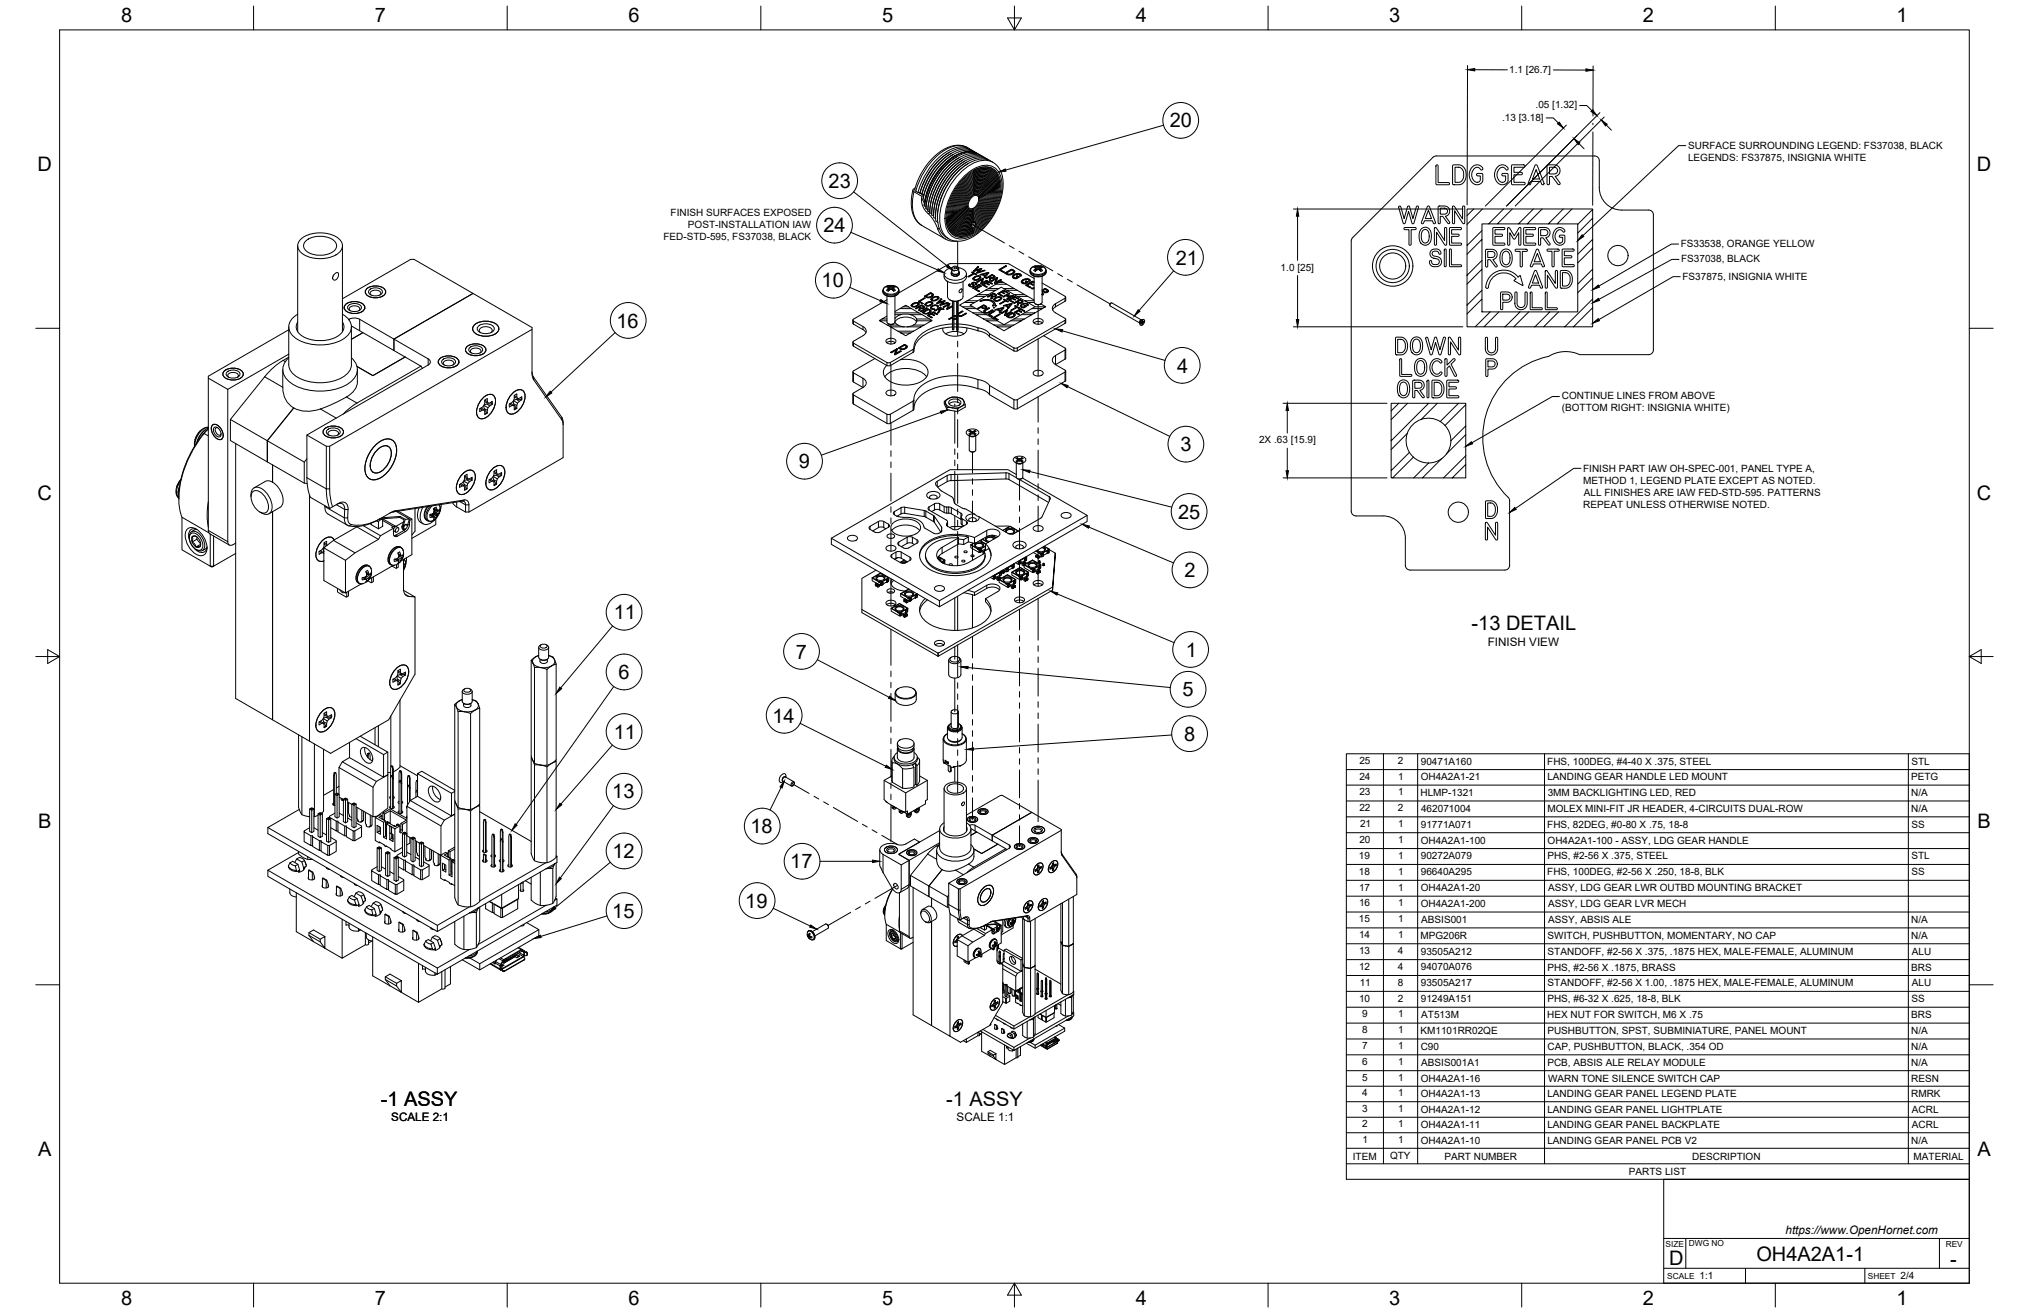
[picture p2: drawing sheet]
<svg xmlns="http://www.w3.org/2000/svg" width="864mm" height="559mm" viewBox="0 0 864 559" stroke-linecap="round" stroke-linejoin="round" font-family="sans-serif">
<defs><g id="words">
<g font-size="8.5">
<text x="51.6" y="9.4">8</text>
<text x="159.5" y="9.4">7</text>
<text x="267.5" y="9.4">6</text>
<text x="375.4" y="9.3">5</text>
<text x="483.4" y="9.4">4</text>
<text x="591.3" y="9.4">3</text>
<text x="699.3" y="9.4">2</text>
<text x="807.2" y="9.4">1</text>
<text x="497.9" y="54.3">20</text>
<text x="16" y="72.9">D</text>
<text x="841.4" y="72.9">D</text>
<text x="352.7" y="79.9">23</text>
<text x="350.5" y="98.9">24</text>
<text x="500.5" y="112.6">21</text>
<text x="349.7" y="122.3">10</text>
<text x="262.4" y="139.4">16</text>
<text x="501" y="158.6">4</text>
<text x="502.4" y="192">3</text>
<text x="340" y="199.3">9</text>
<text x="16" y="212.6">C</text>
<text x="841.4" y="212.6">C</text>
<text x="501.4" y="220.7">25</text>
<text x="504.2" y="245.6">2</text>
<text x="261.2" y="263.7">11</text>
<text x="626.4" y="268.1">-13 DETAIL</text>
<text x="338.8" y="280.3">7</text>
<text x="504.7" y="279.5">1</text>
<text x="263.3" y="289">6</text>
<text x="503.3" y="296.4">5</text>
<text x="328.8" y="307.5">14</text>
<text x="261.2" y="314.4">11</text>
<text x="504" y="315.3">8</text>
<text x="260.6" y="339.8">13</text>
<text x="16.2" y="352.3">B</text>
<text x="841.7" y="352.3">B</text>
<text x="319.4" y="354.6">18</text>
<text x="260.6" y="365.2">12</text>
<text x="336.4" y="369.6">17</text>
<text x="317.2" y="386.3">19</text>
<text x="260.6" y="390.6">15</text>
<text x="162" y="470.5">-1 ASSY</text>
<text x="402.7" y="470.5">-1 ASSY</text>
<text x="16.2" y="492">A</text>
<text x="841.7" y="492">A</text>
<text x="710.4" y="538.4">D</text>
<text x="747.6" y="536.7">OH4A2A1-1</text>
<text x="830.1" y="538.8">-</text>
<text x="51.6" y="555.5">8</text>
<text x="159.5" y="555.5">7</text>
<text x="267.5" y="555.5">6</text>
<text x="375.4" y="555.4">5</text>
<text x="483.4" y="555.5">4</text>
<text x="591.3" y="555.5">3</text>
<text x="699.3" y="555.5">2</text>
<text x="807.2" y="555.5">1</text>
</g>
<g font-size="5">
<text x="633.2" y="274.7">FINISH VIEW</text>
<text x="166.5" y="477.2">SCALE 2:1</text>
<text x="407.2" y="477.2">SCALE 1:1</text>
<text x="760" y="525.2">https://www.OpenHornet.com</text>
</g>
<g font-size="4.3">
<text x="642.4" y="30.9">1.1 [26.7]</text>
<text x="653.6" y="46">.05 [1.32]</text>
<text x="639.3" y="51.3">.13 [3.18]</text>
<text x="718.6" y="63.2">SURFACE SURROUNDING LEGEND: FS37038, BLACK</text>
<text x="718.5" y="68.4">LEGENDS: FS37875, INSIGNIA WHITE</text>
<text x="285.4" y="92">FINISH SURFACES EXPOSED</text>
<text x="292.8" y="97.1">POST-INSTALLATION IAW</text>
<text x="282.4" y="102.2">FED-STD-595, FS37038, BLACK</text>
<text x="715.4" y="105.1">FS33538, ORANGE YELLOW</text>
<text x="715.5" y="111.7">FS37038, BLACK</text>
<text x="545.1" y="115.1">1.0 [25]</text>
<text x="716.1" y="119">FS37875, INSIGNIA WHITE</text>
<text x="664.8" y="169.9">CONTINUE LINES FROM ABOVE</text>
<text x="664.8" y="175">(BOTTOM RIGHT: INSIGNIA WHITE)</text>
<text x="535.9" y="188.6">2X .63 [15.9]</text>
<text x="673.8" y="200.9">FINISH PART IAW OH-SPEC-001, PANEL TYPE A,</text>
<text x="673.9" y="206">METHOD 1, LEGEND PLATE EXCEPT AS NOTED.</text>
<text x="674.2" y="211.1">ALL FINISHES ARE IAW FED-STD-595. PATTERNS</text>
<text x="673.9" y="216.3">REPEAT UNLESS OTHERWISE NOTED.</text>
<text x="578.6" y="325.1">25</text>
<text x="595" y="325.1">2</text>
<text x="604.7" y="325.4">90471A160</text>
<text x="658.6" y="325.4">FHS, 100DEG, #4-40 X .375, STEEL</text>
<text x="813.6" y="325.4">STL</text>
<text x="578.6" y="331.9">24</text>
<text x="595.1" y="331.9">1</text>
<text x="604.7" y="332.2">OH4A2A1-21</text>
<text x="658.6" y="332.2">LANDING GEAR HANDLE LED MOUNT</text>
<text x="813.4" y="332.2">PETG</text>
<text x="578.6" y="338.5">23</text>
<text x="595.1" y="338.5">1</text>
<text x="604.6" y="338.7">HLMP-1321</text>
<text x="658.7" y="338.8">3MM BACKLIGHTING LED, RED</text>
<text x="813.5" y="338.8">N/A</text>
<text x="578.6" y="345.2">22</text>
<text x="595" y="345.2">2</text>
<text x="604.9" y="345.5">462071004</text>
<text x="658.6" y="345.5">MOLEX MINI-FIT JR HEADER, 4-CIRCUITS DUAL-ROW</text>
<text x="813.5" y="345.5">N/A</text>
<text x="578.9" y="352">21</text>
<text x="595.1" y="352">1</text>
<text x="604.7" y="352.2">91771A071</text>
<text x="658.6" y="352.3">FHS, 82DEG, #0-80 X .75, 18-8</text>
<text x="813.6" y="352.3">SS</text>
<text x="578.6" y="358.7">20</text>
<text x="595.1" y="358.7">1</text>
<text x="604.7" y="359">OH4A2A1-100</text>
<text x="658.7" y="359">OH4A2A1-100 - ASSY, LDG GEAR HANDLE</text>
<text x="578.4" y="365.5">19</text>
<text x="595.1" y="365.5">1</text>
<text x="604.7" y="365.7">90272A079</text>
<text x="658.6" y="365.8">PHS, #2-56 X .375, STEEL</text>
<text x="813.6" y="365.8">STL</text>
<text x="578.4" y="372.2">18</text>
<text x="595.1" y="372.2">1</text>
<text x="604.7" y="372.5">96640A295</text>
<text x="658.6" y="372.5">FHS, 100DEG, #2-56 X .250, 18-8, BLK</text>
<text x="813.6" y="372.5">SS</text>
<text x="578.4" y="379">17</text>
<text x="595.1" y="379">1</text>
<text x="604.7" y="379.3">OH4A2A1-20</text>
<text x="658.9" y="379.3">ASSY, LDG GEAR LWR OUTBD MOUNTING BRACKET</text>
<text x="578.4" y="385.7">16</text>
<text x="595.1" y="385.7">1</text>
<text x="604.7" y="386">OH4A2A1-200</text>
<text x="658.9" y="386">ASSY, LDG GEAR LVR MECH</text>
<text x="578.4" y="392.5">15</text>
<text x="595.1" y="392.5">1</text>
<text x="604.9" y="392.8">ABSIS001</text>
<text x="658.9" y="392.8">ASSY, ABSIS ALE</text>
<text x="813.5" y="392.8">N/A</text>
<text x="578.4" y="399.2">14</text>
<text x="595.1" y="399.2">1</text>
<text x="604.6" y="399.5">MPG206R</text>
<text x="658.7" y="399.5">SWITCH, PUSHBUTTON, MOMENTARY, NO CAP</text>
<text x="813.5" y="399.5">N/A</text>
<text x="578.4" y="406">13</text>
<text x="595" y="406">4</text>
<text x="604.7" y="406.3">93505A212</text>
<text x="658.7" y="406.3">STANDOFF, #2-56 X .375, .1875 HEX, MALE-FEMALE, ALUMINUM</text>
<text x="813.8" y="406.2">ALU</text>
<text x="578.4" y="412.8">12</text>
<text x="595" y="412.7">4</text>
<text x="604.7" y="413">94070A076</text>
<text x="658.6" y="413">PHS, #2-56 X .1875, BRASS</text>
<text x="813.5" y="413">BRS</text>
<text x="578.7" y="419.5">11</text>
<text x="594.9" y="419.5">8</text>
<text x="604.7" y="419.8">93505A217</text>
<text x="658.7" y="419.8">STANDOFF, #2-56 X 1.00, .1875 HEX, MALE-FEMALE, ALUMINUM</text>
<text x="813.8" y="419.7">ALU</text>
<text x="578.4" y="426.3">10</text>
<text x="595" y="426.3">2</text>
<text x="604.7" y="426.5">91249A151</text>
<text x="658.6" y="426.6">PHS, #6-32 X .625, 18-8, BLK</text>
<text x="813.6" y="426.6">SS</text>
<text x="579.8" y="433">9</text>
<text x="595.1" y="433">1</text>
<text x="604.9" y="433.3">AT513M</text>
<text x="658.6" y="433.3">HEX NUT FOR SWITCH, M6 X .75</text>
<text x="813.5" y="433.3">BRS</text>
<text x="579.8" y="439.8">8</text>
<text x="595.1" y="439.8">1</text>
<text x="604.6" y="440.1">KM1101RR02QE</text>
<text x="658.6" y="440.1">PUSHBUTTON, SPST, SUBMINIATURE, PANEL MOUNT</text>
<text x="813.5" y="440.1">N/A</text>
<text x="579.8" y="446.5">7</text>
<text x="595.1" y="446.5">1</text>
<text x="604.7" y="446.8">C90</text>
<text x="658.7" y="446.8">CAP, PUSHBUTTON, BLACK, .354 OD</text>
<text x="813.5" y="446.8">N/A</text>
<text x="579.8" y="453.3">6</text>
<text x="595.1" y="453.3">1</text>
<text x="604.9" y="453.6">ABSIS001A1</text>
<text x="658.6" y="453.6">PCB, ABSIS ALE RELAY MODULE</text>
<text x="813.5" y="453.6">N/A</text>
<text x="579.8" y="460">5</text>
<text x="595.1" y="460">1</text>
<text x="604.7" y="460.3">OH4A2A1-16</text>
<text x="658.9" y="460.3">WARN TONE SILENCE SWITCH CAP</text>
<text x="813.4" y="460.3">RESN</text>
<text x="579.8" y="466.6">4</text>
<text x="595.1" y="466.6">1</text>
<text x="604.7" y="466.9">OH4A2A1-13</text>
<text x="658.6" y="466.9">LANDING GEAR PANEL LEGEND PLATE</text>
<text x="813.4" y="466.9">RMRK</text>
<text x="579.8" y="473.2">3</text>
<text x="595.1" y="473.2">1</text>
<text x="604.7" y="473.5">OH4A2A1-12</text>
<text x="658.6" y="473.5">LANDING GEAR PANEL LIGHTPLATE</text>
<text x="813.8" y="473.5">ACRL</text>
<text x="579.8" y="479.8">2</text>
<text x="595.1" y="479.8">1</text>
<text x="604.7" y="480.1">OH4A2A1-11</text>
<text x="658.6" y="480.1">LANDING GEAR PANEL BACKPLATE</text>
<text x="813.8" y="480.1">ACRL</text>
<text x="579.9" y="486.4">1</text>
<text x="595.1" y="486.4">1</text>
<text x="604.7" y="486.7">OH4A2A1-10</text>
<text x="658.6" y="486.7">LANDING GEAR PANEL PCB V2</text>
<text x="813.5" y="486.7">N/A</text>
<text x="575.8" y="493.5">ITEM</text>
<text x="591.7" y="493.4">QTY</text>
<text x="614.8" y="493.5">PART NUMBER</text>
<text x="720.3" y="493.5">DESCRIPTION</text>
<text x="814.5" y="493.5">MATERIAL</text>
<text x="693.3" y="500.1">PARTS LIST</text>
<text x="723.4" y="544.5">1:1</text>
<text x="809" y="544.5">2/4</text>
</g>
<g font-size="3.5">
<text x="708.9" y="530.9">SIZE</text>
<text x="718.9" y="530.5">DWG NO</text>
<text x="828.2" y="530.9">REV</text>
<text x="709.6" y="544.2">SCALE</text>
<text x="795" y="544.2">SHEET</text>
</g>
</g></defs>
<!-- layer: Visible -->
<g fill="none" stroke="#000" stroke-width=".43">
<path d="M404.1 64.8a28.6 28.6 0 0 0-12.5 17.1M404.9 65.2a28.5 28.5 0 0 0-12.5 17.2M405.7 65.7a28.6 28.6 0 0 0-12.5 17.1M406.6 66.2a28.6 28.6 0 0 0-13.2 20.1M407.4 66.7a28.5 28.5 0 0 0-13.3 21.3M407.6 73.2a14.6 14.6 0 0 1 12.1-5.4l2 .8 2.6 1.8 1.4 2 .9 2.5 .4 2.9-.2 3.5-.7 3-1.4 3.9-1.8 3.5-2.2 3.1-2.4 2.7-2.8 2.4-3.1 1.7-2.5 .8-2.6 .3-2.4-.5a9.1 9.1 0 0 1-5.9-10.1 29.6 29.6 0 0 1 8.6-18.9zM407.8 67.4a28.6 28.6 0 0 0-12.9 21.8M408.2 67.1l-.4 .3M408.6 67.8a28.5 28.5 0 0 0-12.9 22.3M409 67.6l-.4 .2M409.8 76.2a12.4 12.4 0 0 1 11.8-4.9 7.7 7.7 0 0 1 4.4 8 25.3 25.3 0 0 1-13 20.9 6.7 6.7 0 0 1-10.2-5.9 24.8 24.8 0 0 1 7-18.1zM409.8 68.1a28.4 28.4 0 0 0-13.3 23"/>
<path d="M410.7 68.5a28.3 28.3 0 0 0-13.3 23.1M410.8 75.8a11.5 11.5 0 0 1 10.6-3.9 7.4 7.4 0 0 1 4.2 7.6 24.3 24.3 0 0 1-12.6 20.1 6.4 6.4 0 0 1-9.8-5.7 24.1 24.1 0 0 1 7.6-18.1zM410.9 76.2a11 11 0 0 1 10.2-3.8 7.1 7.1 0 0 1 4 7.4 23.4 23.4 0 0 1-12 19.3 6.2 6.2 0 0 1-9.4-5.5 23.1 23.1 0 0 1 7.2-17.4zM411 77.2a9.9 9.9 0 0 1 9.9-3.5 7.3 7.3 0 0 1 3.3 8 20.9 20.9 0 0 1-12.3 16.8 5.5 5.5 0 0 1-7.4-5.4 21.2 21.2 0 0 1 6.5-15.9zM411.1 76.6a10.2 10.2 0 0 1 10.1-3.5 7.6 7.6 0 0 1 3.4 8.3 21.7 21.7 0 0 1-12.8 17.6 5.8 5.8 0 0 1-7.7-5.6 22.1 22.1 0 0 1 7-16.8zM411.5 69a28.4 28.4 0 0 0-13.3 22.5M411.5 80a7.3 7.3 0 0 1 7.6-3 6 6 0 0 1 2.2 7.2 14.7 14.7 0 0 1-9 10.9 4.2 4.2 0 0 1-5.1-5 15.8 15.8 0 0 1 4.3-10.1zM412.3 69.5a28.3 28.3 0 0 0-13.3 23M412.7 63.4l-2.8-1.3-3.7-.2-4 1.4-3.9 2.8-3.9 4.2-3.2 5.3-1.9 5.1 .3 .5 1.1 .7M413.1 63.6a9.4 9.4 0 0 0-10.2 .9 30 30 0 0 0-12.2 17.4M413.9 64.1a9.4 9.4 0 0 0-10.2 .9 30 30 0 0 0-12.1 17.4M414.2 73.6a6.5 6.5 0 0 1 9.3 1.2 9.3 9.3 0 0 1 1.2 5.3"/>
<path d="M414.2 75.2a5.4 5.4 0 0 1 8.9 2.9l.2 2.5M414.2 76.8a4.8 4.8 0 0 1 5.7-.4 4.8 4.8 0 0 1 2.1 5.2M414.2 78.3a4 4 0 0 1 4.7-.3 4 4 0 0 1 1.7 4.4M414.2 79.9a3.1 3.1 0 0 1 3.6-.3 3.1 3.1 0 0 1 1.5 3.3M414.2 73.1a6.9 6.9 0 0 1 9.2 .6 9.4 9.4 0 0 1 1.7 6.1M414.2 74.7a5.9 5.9 0 0 1 8.5 1.1 8.6 8.6 0 0 1 1.1 4.8M414.2 76.2a5 5 0 0 1 5.9-.4 5 5 0 0 1 2.3 5.3v.3M414.2 77.8a4.3 4.3 0 0 1 5-.3 4.3 4.3 0 0 1 1.9 4.6M414.2 79.3a3.4 3.4 0 0 1 4.1-.2 3.4 3.4 0 0 1 1.4 3.8M414.2 74.2a6.2 6.2 0 0 1 8.9 1.1 9 9 0 0 1 1.1 5M414.2 72.6a7.2 7.2 0 0 1 9.6 .7 9.9 9.9 0 0 1 1.8 6.2M414.2 75.7a5.2 5.2 0 0 1 8 1.6l.7 3.8"/>
<path d="M414.2 78.8a3.7 3.7 0 0 1 4.4-.2 3.7 3.7 0 0 1 1.6 4.1M414.2 77.3a4.5 4.5 0 0 1 5.4-.4 4.5 4.5 0 0 1 1.9 5M414.7 64.6a9.4 9.4 0 0 0-10.2 .9 30 30 0 0 0-12.1 17.4M415.4 65.1a12.3 12.3 0 0 0-12.4 4 30.3 30.3 0 0 0-9.4 18.5M415.5 65a9.7 9.7 0 0 0-10.7 1.3 30.3 30.3 0 0 0-12 18.8M416.4 65.5a9.5 9.5 0 0 0-10.5 1.1 29.9 29.9 0 0 0-12.5 20.9M417.2 66a9.7 9.7 0 0 0-10.8 1.2 29.8 29.8 0 0 0-12.3 21.7M418 66.4a9.8 9.8 0 0 0-10.9 1.4 29.7 29.7 0 0 0-12.2 22.1M418.8 66.9a9.8 9.8 0 0 0-11 1.5 29.6 29.6 0 0 0-12.1 22.3M419.6 67.4a9.9 9.9 0 0 0-11.1 1.5 29.6 29.6 0 0 0-12 22.6l.9 .3M420.5 67.9a10 10 0 0 0-11.4 1.6 29.4 29.4 0 0 0-11.7 23.1l.8 .4M421.3 68.3a9.7 9.7 0 0 0-10.8 1.3 28.9 28.9 0 0 0-12.2 24.4l.8 .7"/>
<path d="M611.3 70.3l.4-.2 .4 .4v7.2h4.5l.4 .4-.3 .5h-5.2l-.3-.2zM618.4 70.3h3.5l1.7 1.7 .4 1.4-.1 2.2-.6 1.7-1.3 1.1-3.3 .2-.4-.2zM619.3 71.2l2.2 .1 1.3 1.6 .1 2.9-.5 1-.9 .7-2.2 .1zM626.7 71l1.2-.7 1.3-.1 1.4 .7 .5 .7-.1 .6-.5 .2-1.3-1.2-1.1 .1-.8 .7-.8 1.4-.1 1.3 .4 1.3 .7 1.1 .9 .5 1.1-.2 .6-.9v-1.6l-1.3-.1-.2-.8h2.4v3.2l-1.4 1.3-1.4 .1-1-.4-1-1-.6-1.2-.2-2.5zM637.5 71l1.1-.7 1.2-.2 1.2 .5 .9 .9-.1 .7-.5 .2-1.3-1.1h-1.1l-1 .8-.7 1.5v1.5l.4 1.1 .7 .9 .9 .5 1.1-.2 .5-1v-1.5l-1.3-.1-.2-.8 2.1-.2 .4 .3v3.2l-1.4 1.2-1.4 .1-1-.4-1.6-2-.3-1.4 .1-1.5zM643.4 70.3h5.6v.7l-.4 .2h-4.2v2.1h3.2l.4 .4-.4 .7h-3.2v3.2h4.3l.4 .4-.1 .5-5.6-.1zM653.4 70.3l.5-.2 .5 .6 2.8 7.3-.4 .6-.6-.1-.5-1.3h-3.8l-.6 1.3-.8-.1zM653.8 72.2l1.5 4h-3zM658.6 70.3l3.2-.1 .8 .2 1 .8 .4 1-.3 1.6-.7 .9-1.1 .4 2.1 2.7-.1 .7-.8-.1-2.5-3.3h-1.1v3.2l-.4 .3-.6-.2zM659.5 71.2l2.8 .2 .6 .8-.2 1.2-.7 .6h-2.5zM388.6 80.9l-.7 3.5v3.4l.5 2.8 1.3 2.9 2.7 2.5 10.1 5.8M389.5 80l-.9 .7 .1 .7 3.7 2.2"/>
<path d="M390.7 81.9h.9M391.6 81.9l-.1 .5M392.4 82.4h-.9M392.4 82.4v.5l.8-.1-.4 2.3 .6 1.2M393.2 83.1l-.8 .5-.2 .7v1.5l.5 1.9 1.2 2 3.2 3.6 1.7 3.4a10.1 10.1 0 0 0 4.6 5.5l1.8 .5 2-.1M393.4 87.5l.2 .1M393.4 86.3v1.2M393.6 87.6a.82 .82 0 0 1 .5 1.3 .69 .69 0 0 1 .8 .2 .69 .69 0 0 1 0 .8l.8 .2v.5M395.7 90.7l.8 .1M398.2 91.6v.4M402.7 92.6a7.2 7.2 0 0 0 5.3 8 9.9 9.9 0 0 0 6.3-1.6M403.1 92.4a6.9 6.9 0 0 0 5.2 7.6 8.9 8.9 0 0 0 5.8-1.4"/>
<path d="M403.6 92.1a6.5 6.5 0 0 0 5.6 7.4 9.3 9.3 0 0 0 5.1-1.6M404 91.8a6.2 6.2 0 0 0 5.4 7.1 9.1 9.1 0 0 0 4.9-1.5M404.5 91.6a5.9 5.9 0 0 0 5.1 6.7 8.7 8.7 0 0 0 4.7-1.4M404.9 91.3a5.5 5.5 0 0 0 5.4 6.5l3.4-1M405.4 91.1a5.1 5.1 0 0 0 6.8 5.7l1.1-.4a5 5 0 0 1-5.2-.1 5 5 0 0 1-2.3-4.7 17.8 17.8 0 0 1 10.7-16.4 4.9 4.9 0 0 1 6.4 5.3 18.7 18.7 0 0 1-7.5 14.7M405.8 90.8a4.9 4.9 0 0 0 2.1 5 4.9 4.9 0 0 0 5.4 .1M406.3 90.5a4.7 4.7 0 0 0 2 4.8 4.7 4.7 0 0 0 5.2 0M406.7 90.3a4.5 4.5 0 0 0 2.3 4.7 4.5 4.5 0 0 0 5.1-.6M407.2 90a4.3 4.3 0 0 0 2.2 4.5 4.3 4.3 0 0 0 4.9-.7M407.6 89.8a4 4 0 0 0 2.1 4.1 4 4 0 0 0 4.6-.6M408.1 89.5a3.7 3.7 0 0 0 1.9 3.9 3.7 3.7 0 0 0 4.3-.6M408.5 89.2a3.4 3.4 0 0 0 1.8 3.6 3.4 3.4 0 0 0 4-.6"/>
<path d="M409 89a3.2 3.2 0 0 0 1.7 3.3 3.2 3.2 0 0 0 3.6-.6M409.4 88.7a2.9 2.9 0 0 0 1.6 3 2.9 2.9 0 0 0 3.3-.5M409.9 88.5a2.58 2.58 0 0 0 1.3 2.6 2.58 2.58 0 0 0 2.9-.3M410.3 88.2a2.32 2.32 0 0 0 1.2 2.4 2.32 2.32 0 0 0 2.6-.3M410.8 88a2.07 2.07 0 0 0 1.1 2.1 2.07 2.07 0 0 0 2.4-.5M411.2 87.7a1.81 1.81 0 0 0 1.1 1.8 1.81 1.81 0 0 0 2-.4M411.7 87.4a1.53 1.53 0 0 0 .9 1.6 1.53 1.53 0 0 0 1.7-.4M411.7 80.4a6.9 6.9 0 0 1 7.1-2.8 5.6 5.6 0 0 1 2 6.7 13.8 13.8 0 0 1-8.4 10.3 3.9 3.9 0 0 1-4.8-4.7 14.8 14.8 0 0 1 4.1-9.5zM411.9 80.7a6 6 0 0 1 7.2-2.2 7.7 7.7 0 0 1 .2 9.1 10.7 10.7 0 0 1-7.6 6.5 3.8 3.8 0 0 1-3.6-4.5 13.8 13.8 0 0 1 3.8-8.9zM412.7 80.5a4.7 4.7 0 0 1 6.4-1.2 8.5 8.5 0 0 1-.9 9.6 8.2 8.2 0 0 1-7.3 4.5 4.7 4.7 0 0 1-2.1-6.1l1.7-4.2zM412.8 81.5l.7-.6a3.2 3.2 0 0 1 3.3-1.2 3.2 3.2 0 0 1 2.4 2.5 10 10 0 0 1-6.6 10.1 3.2 3.2 0 0 1-3.1-4.4l.9-3zM412.8 81a4.1 4.1 0 0 1 6.3-.6 10.2 10.2 0 0 1-4 11.3 3.5 3.5 0 0 1-5.9-.8 10.7 10.7 0 0 1 3.6-9.9z"/>
<path d="M412.9 81.9a3.5 3.5 0 0 1 5.3-.7 8.5 8.5 0 0 1-3.8 10 2.75 2.75 0 0 1-3.2 .3 2.75 2.75 0 0 1-1.3-2.9 10 10 0 0 1 3-6.7zM412.9 82.5a3.2 3.2 0 0 1 4.9-.9 7.4 7.4 0 0 1-5.5 9.6 3.2 3.2 0 0 1-1.7-4.6l.7-1.8zM413.1 82.9l.6-.6a2.42 2.42 0 0 1 3.2-.7 2.42 2.42 0 0 1 1 3.1 7.1 7.1 0 0 1-4.9 5.9 2.33 2.33 0 0 1-2.2-3.3l.8-2.4zM413.1 83.4a2.4 2.4 0 0 1 4.1-.5 5.8 5.8 0 0 1-4.6 7.1 3 3 0 0 1-.9-4.5zM413.3 83.8l.5-.5a1.83 1.83 0 0 1 2.4-.6 1.83 1.83 0 0 1 .8 2.4 4.7 4.7 0 0 1-4.3 4.3 3.4 3.4 0 0 1 .1-5.1zM413.4 84.3a1.68 1.68 0 0 1 1.5-1.2 1.68 1.68 0 0 1 1.6 1.1 4.1 4.1 0 0 1-3.6 4.6 2.75 2.75 0 0 1 0-4zM413.8 94.9l1.2-.5-.3 .2 .6 .1-.3 .2 .4 .3-.4 .3 .3 .3-.7 .4 .2 .4-.9 .6-.2-.4-.3 .1-.1-.6zM414.1 94.7a.86 .86 0 0 1 .2 1.1 .86 .86 0 0 1-1 .3M414.2 83a1.53 1.53 0 0 1 1.9 0 1.53 1.53 0 0 1 .5 1.7M414.2 81.4a2.32 2.32 0 0 1 2.7-.1 2.32 2.32 0 0 1 1.1 2.4M414.2 82.5a1.82 1.82 0 0 1 2.2 0 1.82 1.82 0 0 1 .6 2M414.2 80.9a2.62 2.62 0 0 1 3.1-.1 2.62 2.62 0 0 1 1.1 2.9"/>
<path d="M414.2 80.4a2.89 2.89 0 0 1 3.4-.2 2.89 2.89 0 0 1 1.2 3.2M414.2 81.9a2.07 2.07 0 0 1 2.5 0 2.07 2.07 0 0 1 .8 2.3M414.3 90.7l-.2 .1M414.3 94.3l-.2 .1M414.3 98.5l-.2 .1M414.3 90.2l-.2 .1M414.8 96.6a19.7 19.7 0 0 0 8.6-18.7 5.2 5.2 0 0 0-7.9-3.4 19.8 19.8 0 0 0-10.3 19.2 5.2 5.2 0 0 0 7.6 4l1.1-.6M415 94.4a16.3 16.3 0 0 0 6.8-14.4 4.5 4.5 0 0 0-2.8-3.7 4.5 4.5 0 0 0-4.7 .9 16.1 16.1 0 0 0-7.4 15.2 4.3 4.3 0 0 0 6.8 2.8M415.3 95.8a19.3 19.3 0 0 0 7.9-16.8 5.1 5.1 0 0 0-7.7-3.9 18.9 18.9 0 0 0-9.9 18.1 5.1 5.1 0 0 0 7.8 3.7M415.3 94.7a17.3 17.3 0 0 0 7-15 4.5 4.5 0 0 0-6.9-3.5 17 17 0 0 0-9 16.2 4.5 4.5 0 0 0 7 3.4M417.9 83.7v.2M419.3 82.9v.3"/>
<path d="M423.3 80.6v.2M595.4 87.9l.5-.2 .3 .2 1.4 5.1 1.7-5.3 .6 .3 1.5 5 1.4-5 .3-.3 .6 .1-2.1 7.4h-.4l-.3-.4-1.4-4.9-1.4 5-.4 .3-.4-.2zM597.7 97l4.6-.2 .4 .3-.3 .6h-1.8v6.3l-.2 .3-.7-.2v-6.4h-1.9zM604.9 97.5l1.1-.7h1.2l1.2 .7 .6 1.2 .2 1.7-.2 1.9-.5 1.2-1.2 .8-1.6-.1-1.3-1.5-.4-2.9 .3-1.3zM605.6 98.1l.8-.4h.7l.7 .6 .4 1.1-.1 2.7-.4 .8-.9 .5-1.1-.3-.7-1.3v-2.6zM607.6 87.8l.5-.1 .3 .2 2.6 6.7-.3 .6-.5-.1-.5-1.1h-3.4l-.5 1.1-.5 .1-.3-.3zM608 89.5l1.3 3.5h-2.7zM610.6 96.9l.8 .2 3.4 5.2v-5.1l.4-.4 .5 .2-.1 7.3-.7-.2-3.5-5.3v5.1l-.3 .5-.5-.3zM612.2 87.9l3.1-.2 1.5 1.1 .2 1.1-.2 .9-.7 .9-.9 .3 1.8 2.5-.1 .6-.7-.1-2.2-2.9h-1v2.9l-.3 .2-.5-.2zM613 88.6l2.5 .2 .6 .8-.2 1-.9 .5h-2zM617 97h5l-.3 .7h-3.8v2h2.7l.5 .3-.5 .6h-2.7v2.8h3.8l.4 .4-.2 .5-4.9-.1zM618.3 87.8l.7 .1 3.5 5.3v-5.2l.3-.3 .6 .1-.1 7.3-.7-.1-3.5-5.3v5.1l-.2 .4-.6-.1z"/>
<path d="M635.5 97h4.9v.5l-.4 .2h-3.7v2h2.8l.4 .4-.4 .5h-2.8v2.8h3.9l.3 .4-.1 .5-4.9-.1zM641.8 97l.6-.1 2.1 3.5 2.1-3.5h.7l-.1 7.4h-.6l-.2-.3v-4.9l-1.8 2.7-.5-.2-1.5-2.5v4.8l-.4 .5-.5-.3zM648.6 97h5v.5l-.4 .2h-3.7v2h2.7l.4 .3-.4 .6h-2.7v2.8h3.8l.4 .4-.2 .5-4.9-.1zM654.9 97l3.1-.1 1.5 1 .2 .9-.1 1.1-.7 .9-1 .4 1.8 2.5-.1 .6-.6-.1-2.2-3h-1.1v2.9l-.3 .3-.5-.3zM655.7 97.7l2.5 .2 .6 .8-.2 1.1-.9 .5h-2zM662 97.7l1.1-.7 .9-.2 1.2 .4 .8 .9v.5l-.5 .2-1.1-1-1.1 .1-.8 .7-.6 1.4v1.2l.5 1.2 .7 .8 .8 .2 1.1-.6 .1-1.8h-1.1l-.3-.6 .4-.3 1.8 .1 .1 2.8-1.2 1.2-1.1 .2-1-.3-1.5-1.9-.2-2.4zM701.7 89.4h-11.5a9.5 9.5 0 0 1-9.5-9.5v-11.5l-.3-1-1.2-1h-68.3l-1 .6-34.2 34.2M701.7 89.4l1.5 .6 .5 1.4v57.5l-.5 1.4-1.5 .6M126.7 104.6v36.6M127.8 102a13.6 13.6 0 0 1 16.8 0 3.9 3.9 0 0 1-1.6 6.5 14.1 14.1 0 0 1-15.2-1.3 3.6 3.6 0 0 1 0-5.2zM130.4 102.3a10.1 10.1 0 0 1 12.2 .6 3.2 3.2 0 0 1-2.3 5 10.2 10.2 0 0 1-10.5-1.6 2.69 2.69 0 0 1 .6-4zM142 117.1l-.2 .4"/>
<path d="M142.5 116.5l1.3-.5 .3 1-.6 1.6-1.2 .6-.5-.3-.2-.7zM145.8 104.6v36.6M401.8 116.5v1.3M402.8 119.5l.5 .3v6.5M404.9 115.9a1.77 1.77 0 0 0 1.1 1.7 1.77 1.77 0 0 0 2-.5l.3-1.2M404.9 116.3a1.91 1.91 0 0 0 3.3 .6l.1-.6M405.1 115.4a1.18 1.18 0 0 0 .3 1.3 1.18 1.18 0 0 0 1.4 .2l1.2-.5 .3-.5-.2-.5M405.2 117.1v.1M405.3 113.9a2.91 2.91 0 0 0-3.2 3.5 6.4 6.4 0 0 0 9 0 2.5 2.5 0 0 0-2.4-3.3l-.8-.2M405.4 113.8l1.1-.5 1.2 .3 .3 .6 .1 1.7a1.68 1.68 0 0 1-3 0zM405.8 117.4h.1M406.1 117.5h.1"/>
<path d="M406.2 114.3h.8M406.4 117.5v.1M406.9 117.5h.1M407.1 117.5h.1M407.3 117.4l.1 .1M407.3 117.4l-.1 .1M407.5 117.4h.1M407.8 117.2v.1M407.9 117.2h.1M408 117.1v.1M409.9 119.8v6.5M411.4 116.5a3.4 3.4 0 0 1-3.8 4 5.3 5.3 0 0 1-5.7-2.1l-.1-.6"/>
<path d="M413.6 115.9l.4-.1 1.6 1-1-.2-2.5 1.2 2.2-1.4zM413.6 116l.4-.1 1.5 .9M414.3 116.4l-2.2 1.4M414.3 116.4h.1M414.3 118.2l1.7-.8 1 .1 .4 .5-.5 .8-1.4 .5-1.3-.3zM414.4 115.4h.1M414.5 115.3h-.1M414.5 118.7l.3 .3 .9 .1 1.1-.6 .2-.5-.5-.3-1.1 .2-.8 .6 .1 .5M414.7 119l.6 .1M414.9 117.8v.1M415.5 116.7l.1 .2M415.8 116.1l-.1 .1"/>
<path d="M415.9 119.9l2.5-1.5 .3 .2-.7 1.8 1.9-1.1 .3 .1-2.6 1.6-.2-.2 .7-1.8-1.9 1.1zM415.9 120h.1M416.1 113.6h.4l-1.3 1.4 2.7-.7-1.3 1.5 2.3-.8 .3 .2-3.4 1 1.2-1.5-2.3 .8-.3-.2zM416.1 113.5l.4 .1M416.1 113.6l-1.6 1.6M416.2 117.4v.1M417 118l-.6 .8-1.1 .3M417 114.7l-1.2 1.3M417.1 117.6h.1M417.2 116.9l3.7-.8-1.6 2-.4-.1 .3-.4-1.2-.7zM417.2 116.9v.1M417.4 118l-.5-.5h-.9l-1.3 .4-.6 .7"/>
<path d="M417.5 114.3l.3 .1M417.5 114.3l-2.3 .7M417.9 114.4h.1M418.1 119l-.7 1.8M418.4 118.4l.3 .2M418.4 118.5l-2.5 1.4M419.1 115.1l.1 .1M419.1 115.1l-2.5 .7M419.2 117.6l-.2 .3M419.7 118.3l2.4-1.4 1.4 .9-.7 .7-1-.1-.4 .9h-.3l.3-1.1-.4-.3-1 .6zM419.8 119.4l.4 .1M419.8 119.5l-1.8 .9"/>
<path d="M420.1 116.4l-.7 1-1-.6 1 .6M420.1 116.4l-1.7 .4M420.1 116.4l-.7 1M420.5 116l.3 .1M420.5 116.1l-3.3 .8M420.8 116l.1 .1M421.3 117.8l.9 .5 .9-.4M421.3 117.8l1-.6 .7 .5-.1 .5M421.3 117.8l.9 .4M421.4 118.2l-.3 1M421.6 119.2h.1M421.8 119.6l2.5-1.4 .3 .2-.6 1.7 1.8-1.1 .4 .1-2.6 1.6-.2-.2 .6-1.8-1.8 1.1z"/>
<path d="M421.8 119.7h.1M422 117v.1M422.9 118.1l-.7 .2M423.1 117.9h.1M423.2 117.4v.1M423.5 117.9l-1.4-.9-2.4 1.3M424 118.8l-.6 1.7M424 118.7v.1M424.3 118.2l.3 .1M424.3 118.2l-2.5 1.4M425.2 114.7l2.8-1.5h.3l-2.5 1.6 1.5 1.1zM425.7 119.1l.5 .1"/>
<path d="M425.7 119.2l-1.7 .9M425.8 114.8l1.6 1M427.7 116.2l2.9-1.6 1.3 .9-.4 .9-1.4 .6-1.2-.1zM427.9 116.1v.1M427.9 113.2l.4 .1M427.9 113.3l-2.7 1.6M428.3 116.3l2.3-1.3 .8 .4-.4 .8-1.6 .6M428.3 116.3l.6 .3M428.9 116.6l.5 .1M431.2 117.1l1.2-.6 1.2-.1 .9 .4 .2 .6-.5 .1-.1-.5-.6-.2-1.5 .3-.6 .6 .4 .5 .6 .1 .7-.4-.4-.3 .1-.2 1 .5-1.8 .7-1-.5zM431.4 115.7l-.2 .5-1.2 .6-1.7-.5M431.4 115.6v.1"/>
<path d="M431.4 117.8l.3 .5M431.6 116.9l-.7 .9M431.9 115.7l-.2-.5-1.2-.5-2.8 1.6M432.8 117.5l1 .4M432.8 117.5l-.1 .1M433.1 117.9l-.7 .5-.7-.2M433.6 116.4l.7 .3M433.6 116.5l-2 .4M434.2 117.2l-.1 .2M434.3 116.7l.4 .6M434.7 119.9v.1M435 119.4l.9-.6 1.5-.2 .9 .4 .2 .5-.5 .2-.1-.5-.5-.2-1.3 .1-.8 .7 .2 .6 .7 .1 .7-.4-.4-.3 .1-.2 1 .5-1.7 .7-1.1-.5z"/>
<path d="M436.8 119.6l.8 .5M436.8 119.7l-.3 .1M437.4 118.6l.7 .3M437.4 118.7l-2 .3-.7 .9M438 119.4l-.1 .2M438.1 118.9l.4 .6M440.1 118.5l-11-6.3h-24.7l-21.9 12.5M440.1 117.6v11M440.6 113.9h.1M440.6 113.3l.2 .7M440.7 113.3l.7 .2M440.7 113.3l-.7 .4 .6 .2"/>
<path d="M440.7 113.9l.2 .2M440.7 113.2l-1.2 .4-.8 .7-.3 1.7 1.2 1.3 2.1 .6 2.2-.4 1.3-1.4 .1-1.1-.4-.8-1.9-1M440.8 114.1l-.8 1 .7 .4 .7-.7M440.8 114.1l.2 1.1M440.9 114.8v.2M440.9 115l.2 .1M441 114.9h.1M441.4 113.4v.1M441.4 114.8v.1M441.4 114.8h.9M441.4 113.5h.9M442.3 114.8l.1 .1"/>
<path d="M442.4 113.4l-.1 .1M442.7 115l-.1 .1M442.8 114.9h.1M442.8 114.8l-.1 .2M442.8 114.1l.9 1-.6 .4-.7-.7M442.8 114.1l-.1 1.1M443 113.9l-.1 .2M443 113.2h-2.3M443 113.3l-.1 .7M443 113.3l-.6 .2M443.1 113.3l.6 .4-.6 .2M443.1 113.9h-.1"/>
<path d="M443.5 117.6v11M575.7 101.1l-.6 1.5v115M609.1 106.6l.9-.5 1.5-.1 .9 .2 .8 .9 .1 .8-.3 .3-1.5-1.3-1.3 .1-.6 .8 .5 1.1 2.1 .5 1 .7 .3 1.7-1 1.4-2.4 .3-.9-.3-.5-.7-.3-1.2 .4-.4 .5 .1 .2 1.1 .6 .5 1.8-.1 .7-.9-.6-1.3-2.1-.5-.9-.6-.4-1.4zM614.8 106.1l.5-.1 .2 .4v6.8l-.3 .3-.5-.3zM617 106.1l.4-.1 .3 .4v6.3h4l.4 .3-.2 .5h-4.6l-.3-.2zM632.5 106.2l2.9-.1 1.5 1 .3 1-.1 1-.7 1-1 .4 1.8 2.4-.1 .6h-.6l-2.3-3h-1v2.9l-.4 .3-.4-.3zM633.2 107l2.6 .3 .5 .9-.3 1-.8 .4h-2zM639.3 106.7l1.2-.7 1.2 .1 1.1 .7 .5 .9 .3 1.7-.2 2.1-.5 1.3-1.2 .7-1.8-.2-1.2-1.5-.3-2.9zM640.1 107.3l.8-.4 .6 .1 .6 .5 .5 1.3-.1 2.7-.5 .8-.8 .4-1.2-.5-.6-1.3v-2.3zM645 106.2l4.5-.2 .6 .4-.3 .6h-1.8v6.2l-.3 .4-.7-.3v-6.3h-1.8l-.3-.4zM647.1 117.4l1.1 3.9-.2 .2M647.1 117.4l-1 .5a7.6 7.6 0 0 0-8.4-2.6 7.6 7.6 0 0 0-5.3 7.1l.5 .3 .5-.2a6.6 6.6 0 0 1 4.6-6 6.6 6.6 0 0 1 7.2 2.2l-.7 .8 3.5 2"/>
<path d="M653.2 115.3l.6-.2 .3 .5 2.4 6.5-.2 .5-.6-.2-.4-1h-3.4l-.5 1.1-.5 .2-.3-.3zM653.5 116.9l1.4 3.6h-2.7zM654 106.2l.5-.2 .4 .5 2.4 6.4-.3 .7-.5-.2-.4-1.1h-3.4l-.5 1.2-.8-.2zM654.3 107.8l1.4 3.6h-2.7zM657.8 115.2l.8 .2 3.4 5.2v-5.1l.3-.4 .5 .1v7.4l-.8-.2-3.4-5.3v5.2l-.4 .4-.5-.3zM658.5 106.2l4.7-.2 .4 .3-.3 .6h-1.8l-.2 6.6h-.5l-.2-.3v-6.3h-1.8zM664.3 115.2l3.1 .1 1.6 1.8 .2 1.3-.2 2-.7 1.4-.9 .6-2.9 .3-.4-.3zM665 106.2h4.9l-.2 .7h-3.9v1.9h2.8l.4 .4-.4 .5h-2.8v2.9h3.9l.3 .3-.1 .5h-4.9zM665 116l2 .1 1.2 1.5v2.5l-1.2 1.5-2 .1zM122.9 139.1v16.1a7.7 7.7 0 0 0 5.7 6.3 19.4 19.4 0 0 0 19.4-2.7 5.3 5.3 0 0 0 1.6-3.6v-16.1M126.7 137.1a4.3 4.3 0 0 0 2.4 6.2 15.2 15.2 0 0 0 15.9-1.2l1-1.3a3.6 3.6 0 0 0-.2-3.7M126.7 133.7a5.8 5.8 0 0 0-3.2 7.7 14.4 14.4 0 0 0 12.7 5.4 15.9 15.9 0 0 0 12.2-4.5 5.2 5.2 0 0 0-1.5-7.8l-1.1-.8"/>
<path d="M145.8 127.1l29-16.7h1.4l50.2 29v19.6l.3 1.7 12.5 18M146.5 130.9v.4M146.5 131.3h.1M147.2 129.5a5.9 5.9 0 0 1 8.1 .9 3 3 0 0 1-3.6 3 4.5 4.5 0 0 1-5.3-2.5zM147.2 129.5a5.8 5.8 0 0 1 8 .9 2.97 2.97 0 0 1-3.5 3 4.4 4.4 0 0 1-5.2-2.5zM148.3 130a4 4 0 0 1 5.5 .4 2.4 2.4 0 0 1-3.2 2.2l-1.8-.5a1.26 1.26 0 0 1-.5-2.1zM148.4 136a4.9 4.9 0 0 1 4.7-.1l14.6 8.4v4.9v-4.9l33.6-19.4-33.6 19.4 15 8.8 .5 .7-.5 1.2-52.1 30.1M149.1 132.2a1.08 1.08 0 0 1-.4-1.2 1.08 1.08 0 0 1 1.1-.7 2.51 2.51 0 0 1 3.4 1.2l-.5 .7M149.5 138.7l5 2.9-4.9 2.8 4.9-2.8 17.9 10.3M155.2 130.9v.4M155.3 131.3h.1M156.2 122.8a5.8 5.8 0 0 1 7.9 .9 2.97 2.97 0 0 1-3.4 3 4.4 4.4 0 0 1-5.3-2.5z"/>
<path d="M157.2 123.4a4 4 0 0 1 5.5 .4 2.4 2.4 0 0 1-3.2 2.1l-1.8-.5a1.26 1.26 0 0 1-.5-2zM158 125.6a1.08 1.08 0 0 1-.3-1.3 1.08 1.08 0 0 1 1.1-.7 2.51 2.51 0 0 1 3.3 1.3l-.5 .7M201.2 139.9v.3M202.1 138.1a7.9 7.9 0 0 1 9.8 .6 2.57 2.57 0 0 1-2 3.9 7.9 7.9 0 0 1-8.3-1.5 2.11 2.11 0 0 1 .5-3zM202.1 138.1a7.8 7.8 0 0 1 9.8 .6 2.55 2.55 0 0 1-2 3.8 7.8 7.8 0 0 1-8.3-1.4 2.09 2.09 0 0 1 .5-3zM203.6 138.8a4.7 4.7 0 0 1 6.8 .9 3.3 3.3 0 0 1-4.4 2.3 2.32 2.32 0 0 1-2.7-2.8zM212.3 139.9v.3M363 136.2l.1 1.6 4.6 2.7 .9 1.1M376.2 122.6l.7-.6a4.9 4.9 0 0 1 4.2-.2l1.4 1.1 .1 1.5-.9 1.2-1.6 .6h-2l-1.7-.8-.6-1.2zM377.5 126v11a1.97 1.97 0 0 0 3.4 0v-11M377.5 127.6l-14.4 8.4 .2 .6 4 2.4a2.04 2.04 0 0 1 1.4 1.9 2.04 2.04 0 0 1-1.4 2l-4 2.3-.3 .4 .3 .4M378 137.8l1 .3 1.4-.3"/>
<path d="M378 122.3h.1M378 122.9l-.6 .6 .6 .4M378 121.8l-.6 .3 .6 .2M378 121.8l.1 .6M378 122.9h.1M378 121.8l.7 .1M378 122.3l.2 .2M378.2 122.5v.1M378.2 122.5l.1 1.1M378.2 122.5l-.2 .3M378.3 123.3l.2 .2M378.3 123.4h.1"/>
<path d="M378.7 121.9h.1M378.8 123.3l-.8 .6M378.8 121.9h.4M379.2 123.1h.1M379.2 122h.1M379.2 123.1l-.4 .2M379.3 123.1l1.1 .8M379.7 121.9h-.4M380.1 123.4h.1M380.1 123.3l-.2 .2M380.2 122.5l-.1 1.1M380.2 122.5l.2 .3"/>
<path d="M380.4 122.3l-.2 .3M380.4 121.8l-.1 .6M380.4 121.8l.7 .3-.7 .2M380.4 121.8l-.7 .1M380.4 122.9h.1M380.4 122.9l.7 .6-.7 .4M380.4 122.3h.1M380.9 135.6a6.2 6.2 0 0 1 9.2 .2 2.63 2.63 0 0 1-2.8 3.1 6.1 6.1 0 0 1-6.4-1.8M380.9 136.9a6.2 6.2 0 0 1 9.2 .1M388.1 129.6l1.7-.8 1 .1 .4 .5-.5 .7-1.5 .6-1.2-.3zM388.3 130l.5 .5 1.2-.3 .7-.6-.5-.6-1 .2-.9 .8 .5 .4 1.3-.3M388.6 129.2h.1"/>
<path d="M389.6 131.3l2.5-1.5 1.4 .9-.5 .6h-1.2l-.4 .9-.3-.1 .3-1-.4-.2-1 .5zM390 128.8h.1M390.7 129.4l-.6 .7M390.9 129l-1.6-.1-1.5 1M390.9 129l.3 .5M390.9 128.9h.1M390.9 128.3l2.5-1.4h.3l-2.3 1.4 1.4 1zM391.2 129.4h.1M391.3 130.7l.9-.5 .8 .4-.1 .5M391.4 131.1l-.3 1M391.4 131.1h.1M391.4 128.3l1.5 .9"/>
<path d="M391.5 132.1h.1M391.8 132.5l2.8-1.4-2.5 1.6zM391.8 132.6h.1M392 129.9v.1M392.6 132.9l2.4-1.4 1.3 .8-.3 .7-1.5 .6h-1zM392.7 132.8v.1M392.9 131l-.7 .2M393 130.8l-.6 .4-1.1-.5 .9 .4M393.1 133l2-1.2 .7 .5-.7 .9-1.5 .1M393.1 133.1l.5 .1M393.1 130.3v.1M393.3 126.9l-2.4 1.5"/>
<path d="M393.5 130.8l-1.4-.9-2.4 1.3M393.5 126l2.5-1.4 1.3 .9-.6 .8-1.3 .4h-.9zM393.7 126.9h-.4M393.7 129.6h.1M393.7 125.9v.1M393.8 129.3l1.9-.9 1 .1 .3 .5-.7 .9-1.4 .4-1.1-.3zM394.1 126.1l2-1.2 .7 .5-.2 .6-.6 .3-1.5 .1M394.1 129.7h.1M394.3 130l.6 .1M394.4 128.8v.1M394.5 131.2l-2.7 1.3M394.5 131.1v.1"/>
<path d="M394.6 131.2h.1M394.8 134.2l2.5-1.4 1.8 1-.4 .1-1.4-.8-.6 .4 1 .7-1.4-.5-1 .6 1.4 .7-.1 .3zM395.3 134.3l1.4 .8M395.8 132.4l-.2 .5-.9 .5h-.9l-.7-.3M395.8 128.4h.1M396.1 131v.1M396.3 127.3v.1M396.3 132.5l-1.2-.9-2.5 1.4M396.4 130.4l1.9-.6 .8 .2 .4 .6-.4 .2-.3-.6-.4-.1-1.4 .2-.5 .8 1.3 .5-.5 .2-1.1-.5zM396.5 127l1.7-.8 1.1 .1 .3 .5-.5 .7-1.4 .6-1.2-.3-.2-.5zM396.5 131l.4 .5 .9 .1M396.6 129.1l-1.4 1-.8-.1-.3-.3"/>
<path d="M396.6 129l-.7 .8-1 .3M396.6 129.1l-.5-.4-1 .1-.9 .7 .1 .4M396.7 133.5l1 .7M396.7 135.1v.1M396.7 128.6h.1M396.7 130.2l-.6 .7M396.7 127.4v.1M396.8 125.6l-.2 .4-1.1 .5-1.4-.4 .4 .2M396.8 125.5v.1M396.9 127.8h.6M397 129l-.5-.5h-1l-1.1 .4-.7 .8M397 126.6h.1"/>
<path d="M397.3 125.6l-1.3-.9-2.5 1.4M397.7 132.2l2.5-1.5 .3 .3-.8 .4 2.1 .2-1.4 .1-.9 1.5-.3-.2 .7-1.3h-.7l-1.2 .7zM398 129.9l-1.3 .3M398 129.9l1.1 .1 .4 .6M398 129.8v.1M398.4 126.2h.1M398.5 127.5l-1 .4M398.7 129.1h.1M398.8 129l-.1 .1M398.9 133.6l.2 .2M398.9 133.7l-1.6-.9-2.5 1.5M399 130.6h.1"/>
<path d="M399 130.5v.2M399.2 126.9l-1.4 .9h-.8l-.3-.3M399.2 126.9l-.5-.5-.9 .2-1 .6 .1 .5M399.2 126.8l-.7 .7M399.3 126.3h.1M399.6 126.8l-.6-.5-.9-.1-1.2 .5-.6 .7M399.7 131.4l1.8 .1M399.9 131.8l-.7 1.3M399.9 131.7v.1M400.1 129.8l-.1 .1M400.2 130.7l.3 .1M400.2 130.8l-2.5 1.5"/>
<path d="M400.4 127.4l-1.6 1.6M400.5 127.3l.4 .1-1.3 1.3 2.6-.6-1.3 1.4 2.3-.7 .3 .1-3.1 1.1-.3-.2 1.2-1.3-2.5 .7zM400.5 127.3h.3M400.5 127.3h.1M401.3 128.5l-1.2 1.3M401.5 131.4l.2 .2M401.5 130.7h.1M401.8 128l.4 .1M401.8 128.1l-2.2 .6M403 131.6h.1M403.3 126.2a3.9 3.9 0 0 0 5.9 1.2l.7-1.2M403.5 128.8v.1"/>
<path d="M403.5 128.9l-2.6 .6M403.7 129.8l-.7 1.7M403.9 135.7l1.5-.8-1.5 .9M403.9 135.7v.1M404 129.2l.2 .1M404 129.3l-2.5 1.3M404.2 129.2l-.6 1.9 1.8-.9-1.8 .9M404.2 129.2l-2.7 1.5 2.2-.9-.7 1.7 .3 .2 2.1-1.2M404.2 129.2l.1 .1M404.3 127.6a4.1 4.1 0 0 0 4.6 0M405.4 128.2v12.1l.3 .1 .3-.2v-11.9M405.4 135.4l-1.3 .6-.2-.3"/>
<path d="M405.4 137.9a20.2 20.2 0 0 0-15.1 6.2 6.6 6.6 0 0 0-1.3 4.1M405.4 139.2a18.8 18.8 0 0 0-15.5 6.9l-.9 3M405.7 128.3v12.1M406 134.9l.4-.3 .8 .5M406 135.8h.1M406 137.9h1.2M406 139.2h1.2M406 135.8h1.2M406.1 135.5h1.1l-1.1 .1M406.7 134.4l.5 .3-.7-.4-.5 .2M406.7 134.5l-.7 .1M407.5 128.3v12.3"/>
<path d="M407.8 137.9l3.9 .4 4.5 1.2M407.8 139.2l3.9 .4 4.5 1.2M407.8 128.2v12.2l-.3 .2-.3-.2v-12.1M407.8 133.4l1.6-.9zM408.5 123.4l.6-.5 .3 .1v.9l-.6 .7-.6-.3zM409.4 132.5l.5 .1-1.8 1v.6l.9 .2 2-1.1 .4 .2-2.1 1.1-1.5-.2M409.4 132.5h.4M409.8 132.5l.1 .1M409.8 132.5h.1M411.3 133.3l.1 .2M411.3 133.4l-2.4 1.1-.6-.1-.4-.5M411.4 139.5a2.92 2.92 0 0 1-2.8 3.3 6.3 6.3 0 0 1-7.3-2.2v-1"/>
<path d="M412.3 121.1l.6-.2-.2 .6 1 .4 .5-.3-.6-.8 .3-.6h1.2l.7 .6-.5 .4-.2-.6-1-.1 .6 1.1-.9 .6-1.4-.5zM412.7 121.5v.1M412.7 121.4v.1M412.7 121.5l.6 .4M413 121.1l-.5-.1-.3 .4M413.9 120.3l-.3 .4M413.9 120.4h1.3M414 120.7l.1 .1M414 120.7h.1M414.1 120.8l.1 .1M414.1 122.6l2.5-1.4 .3 .1-2.5 1.5zM414.1 122.7h.1"/>
<path d="M414.2 120.9l.5 .7M414.2 121.5l-.3 .4h-.6M414.9 123l2.8-1.3-2.3 1.4 1.4 1zM415 123.1h-.1M415.2 121.1v.1M415.2 120.3l.3 .2M415.3 120.9l-.1 .1M415.3 120.8v.1M415.4 123.1l1.4 .9M415.5 120.4v.1M415.5 120.4l.3 .5M416.1 131.3l2.5-1.5 1.4 .9-.7 .7-.9-.1-.9-.5-1 .6z"/>
<path d="M416.2 131.3h-.1M416.2 139.5v1.3l3 .9 2 1.7v-1.4M416.8 124h.1M416.9 121.3l-2.8 1.3M416.9 121.2v.1M416.9 121.3h.1M417.2 128v.1M417.2 128a4.8 4.8 0 0 1 6.4 1.5v.5M417.2 128.1a5.1 5.1 0 0 1 6.3 1.2l.1 .4M417.2 128l.2 .3a4.2 4.2 0 0 1 5.6 1.3v.3M417.2 128.1v.1M417.3 121.7h.3"/>
<path d="M417.3 121.7l-2.3 1.3M417.8 130.7l1 .5 .7-.4M417.8 130.6l.9-.5 .8 .6-.1 .4M417.8 130.7l.6 .3M418.1 121.2l2.5-1.4 1.8 .9-.3 .2-1.4-.8-.6 .4 .9 .7-1.3-.5-1 .5 1.4 .8-.2 .3zM418.3 121.2l-.2 .1M418.7 121.2l1.4 .8M418.9 132.2l1.9-1.2 .3 .2-1.7 1-.1 .6 1.1 .2 2.2-1-2.3 1.3-1.3-.3zM419.2 132.5v.1M419.4 131l-1 .1M419.9 130.5l.1 .3M419.9 130.6l-1.2-.7-2.5 1.3"/>
<path d="M420.1 120.5l1 .7M420.3 126.2l2.5-1.4 1.4 .9-.6 .6h-1.2l-.4 .9-.3-.1 .3-1.1-.4-.2-1.1 .6zM420.6 133.8l2.8-1.4-2.3 1.5 1.3 1zM420.7 131.1h.3M420.7 131.2l-1.9 1-.1 .4M420.7 133.8l-.1 .1M421 131.1l.1 .1M421 131.1h.1M421.1 133.9l1.4 .9M422 125.7l.9 .5 .8-.4M422 125.6l.9-.5 .8 .5-.2 .5M422 125.7l.8 .4"/>
<path d="M422 126l-.3 1.1M422.2 127.1h.1M422.3 120.6l.1 .2M422.3 120.7l-1.7-.9-2.3 1.3M422.5 130l.5 1.1 1.1-1M422.5 129.9l-.1 .1M422.5 129.9h.5M422.5 130h.5M422.6 132v.1M422.6 132l-2.2 1.1-.7-.1-.5-.4M422.6 124.9h.1M422.9 135.1l2.7-1.3-2.2 1.4 1.4 .9z"/>
<path d="M423 135.1l-.1 .1M423 132.4l.3 .1M423 132.5l-2.3 1.3M423 129.9v.1M423 129.7v.1M423 129.8v.2M423.1 127.2l1.8-.9 1 .1 .4 .5-.5 .8-1.5 .5-1.1-.2zM423.3 132.4l.1 .1M423.4 135.2l1.4 .8M423.4 120.5h.1M423.4 127.6l.5 .4 1.4-.3 .6-.6-.5-.5-1.1 .2-.9 .7 .5 .5 1.4-.3M423.4 127.6h.1"/>
<path d="M423.5 126l-.7 .2M423.6 131.8l3.7-.8-1.6 2-.4-.1 .3-.4-1.2-.7zM423.6 131.8h.1M423.6 130l.5 .1zM423.7 125.8h.1M423.8 126.7v.1M423.8 125.3h.1M424 130l.1 .1M424.2 125.8l-1.4-.9-2.5 1.3M424.7 125l2.4-1.5 1.9 1-.4 .1-1.4-.8-.6 .4 .9 .8-1.3-.6-1 .6 1.4 .8-.2 .2zM425.1 126.3v.1M425.2 125l1.4 .8"/>
<path d="M425.3 133.7l.3 .1M425.3 133.8l-2.3 1.3M425.5 129.3h.1M425.6 132.5l-.2 .3M425.9 127l-.6 .6M426 126.6l-1.6-.1-1.4 1M426 126.6l.3 .4M426 126.5h.1M426.1 133.3l2.5-1.5 .3 .2-.7 1.8 2.2-1-2.5 1.5-.3-.2 .7-1.7-1.9 1zM426.1 133.3h.1M426.3 126.9v.1M426.6 131.3l-.8 1-1-.6 1 .6"/>
<path d="M426.6 131.3l-1.8 .4M426.6 131.3l-.8 1M426.6 124.2l1 .7M426.9 126.3l2.5-1.5 .3 .2-.5 1.1 2.2-.2-2.5 1.5-.3-.2 1.7-1-1.6 .1 .3-.9-1.8 1zM426.9 130.9l.3 .1M426.9 131l-3.3 .8M427.1 130.1l3.7-.8-1.6 2-.4-.1 .3-.3-1.2-.7zM427.1 130.1v.1M427.1 127.4l2 1-1-.3-2.5 1.3 2.2-1.5zM427.2 127.4l1.8 .9M427.2 127.4l-.1 .1M427.2 130.9l.1 .1"/>
<path d="M427.6 134.2h.1M427.8 127.9l-2.3 1.3M428.3 132.4l-.7 1.7M428.3 132.4h.1M428.3 134.6l2.6-1.5 1.2 .9-.3 .7-1.3 .5h-1.1zM428.5 134.5h.1M428.6 127.3h.1M428.6 131.8l.2 .1M428.6 131.9l-2.5 1.4M428.8 131.8l.1 .2M428.9 124.4l.1 .1M428.9 124.5l-1.8-.9-2.4 1.5"/>
<path d="M428.9 131.1l-.1 .1M428.9 134.6l2-1.1 .7 .4-.2 .6-1.5 .6M429 128.2l.1 .2M429 125.5l-.4 .8M429 125.4v.1M429.1 130.9l-.2 .3M429.3 124.9l-2.4 1.4M429.3 127.6l2.6-1.4 1.7 1-.3 .1-1.4-.8-.7 .4 1 .8-1.3-.6-1 .6 1.3 .8-.1 .2zM429.6 124.9h-.3M429.9 127.7l1.3 .9M430 129.6l-.7 1.1-1-.7 1 .7M430 129.6l-1.7 .4"/>
<path d="M430 129.6l-.7 1M430.3 126.2l-1.7 1M430.3 126.2h.1M430.3 132v.1M430.4 129.2l.3 .1M430.4 129.3l-3.3 .8M430.4 132.9l-.4-.1-1.8 1M430.7 129.2v.1M431.1 125.8l.2 .1M431.1 125.9l-1.9 .2M431.2 126.9l1 .7M431.2 128.5l.1 .1"/>
<path d="M431.3 125.8l.1 .1M431.5 128.9l2.5-1.4 1.4 .9-.6 .6h-1.1l-.5 .9h-.2l.2-1.2-.3-.2-1.1 .6zM431.6 134.1l-.2 .5-1.1 .5-1.4-.5 1 .4M431.6 134v.1M431.8 132.9l2.5-1.5 1.9 1-.4 .1-1.4-.8-.6 .4 1 .8-1.4-.6-1 .6 1.4 .8-.1 .2zM431.9 130.2l2 .9-1-.2-2.5 1.2 2.2-1.4zM432 130.2l1.8 .9M432 130.2l-.1 .1M432.1 134.1l-1.2-.9-2.6 1.4M432.4 132.9l1.4 .9M432.6 130.7l-2.3 1.3M433.2 128.3l.9-.5 .8 .5-.1 .5"/>
<path d="M433.2 128.8l-.2 1M433.2 128.7v.1M433.4 129.8h.1M433.5 127.1l.1 .1M433.5 127.1l-1.6-.8-2.6 1.4M433.8 132.1l1 .7M433.8 131l.1 .1M433.8 133.7v.1M433.9 127.6h.1M434.3 130.2v.1M434.5 129.8l.9-.6 1.2-.1 .9 .3 .2 .4-.4 .3-.1-.5-.6-.2-1.4 .3-.4 .6 .2 .4 1.3-.3-.4-.2 .2-.2 .7 .4-1.4 .6-1-.4zM434.8 128.7l-.7 .2"/>
<path d="M434.8 130.4l.2 .3M434.8 130.3v.1M434.9 128.4l-.6 .5-1.1-.6 .9 .5M435 128h.1M435.2 120.1l.3 .4M435.2 120v.1M435.4 128.5l-1.4-.9-2.4 1.3M435.5 120.4l.7 .2M435.9 130.1l.3-.1 .6 .4M436 132.3l.1 .1M436 132.4l-1.7-.9-2.4 1.4M436.3 130.4l-.7 .4-.6-.1"/>
<path d="M436.6 129.1l.7 .2M436.6 129.2l-1.7 .3-.6 .7M436.7 121.3l-.1 .1M436.9 120.1l-.7 .4M437.2 129.8v.2M437.2 129.8h.1M437.2 121.4l1.6 1M437.3 129.3l.4 .6M438.7 120.5l1.2 .8M438.8 122.3v.1M439.2 122.8l-.1 .1M439.9 136.2a2.83 2.83 0 0 1 4.1 .4 2.33 2.33 0 0 1-3.7 1 .89 .89 0 0 1-.4-1.4z"/>
<path d="M440 137.4a3.1 3.1 0 0 1 3.7 0M440.1 120l-.8-.3-2.7 1.7 2 1.1 .1-.2-1.5-.9 1.2-.7 1.4 .7v-.2l-1.1-.7 .8-.4 .6 .4M440.1 122.5l-1 .3 1 .1M440.1 120.1l-.8-.3-2.6 1.4M440.1 122.5l-.9 .2M440.2 128.6a1.97 1.97 0 0 0 3.4 0M440.6 129.3l1.5 .4 1-.4M443.5 120.5l10 5.8-.2 .6-4 2.4a2.06 2.06 0 0 0-1.4 1.9 2.06 2.06 0 0 0 1.4 2l4 2.3 .2 .6-20.8 12.1-1.2-.1-10.3-6.1-1.7-1.5-3.3-1M443.5 124l.3 .2-.3 1.1M443.8 123.8l1.2 .6 .7-.5M443.8 123.7l1-.5 .9 .8-.9 .3zM444.1 125.4h.1"/>
<path d="M444.6 122.9v.1M445.9 123.3l.4 .4-.1 .5-.9 .4-1-.1-.2 1h-.4l.1-1.3M445.9 123.3l-1.2-.5-1.2 .7 1.4-.6 1.4 1M445.9 123.3v.1M453.6 135.9v1.3l-.3 .4-20.3 11.8M453.6 126.5l-.1 1.6-4.6 2.7-.9 1M472.9 129l-.5 .9M473.2 128.9l12.7 7.3-.7 .5v.8l-12.7-7.3M473.3 128.9a.83 .83 0 0 0-.8 1.3M485 137.2h.1M485.1 137.3l.1 .7M485.5 136.3h.1"/>
<path d="M485.5 137.4v.4l.5-.2 .1 .5M485.5 136.3l-.5 .8M485.6 137.5l.2 .1M485.7 137.4l.3 .2M485.9 136.3l.6-.4a1.18 1.18 0 0 1 .8 1.2 1.18 1.18 0 0 1-.8 1.1l-.6 .3a1.18 1.18 0 0 1-.8-1.1 1.18 1.18 0 0 1 .8-1.1zM485.9 137.2l.4 .7M485.9 137.4l.4 .2M486 137.1l.4 .3M486 137h.8M486 136.6l.3-.2 .1 .5 .4-.2M486.1 136.7l.3 .2M486.1 138l.2-.1z"/>
<path d="M486.2 136.9l.4 .3M486.3 137.9h.1M486.3 136l-.9 .5-.3 .8M486.3 136.7l-.2-.1-.6 .9M486.8 136.7v.3M486.8 137h.1M486.8 137l-.5 .9M638.8 124.4h3.6l.7 .7 .5 1.2-.2 1.1-.8 .9-.8 .3-2.2 .1v2.7l-.3 .4-.6-.4zM639.6 125.2l2.6 .2 .5 .8-.3 1-.7 .5h-2.1zM644.9 124.4l.5-.2 .3 .5 .1 5.1 .5 .7 1 .4 .8-.2 .8-.8 .2-5.2 .4-.5 .4 .2 .1 5.3-.5 1.1-.8 .7-2.1 .2-1.4-1.1-.4-1.3zM651.4 124.3h.5l.2 .4v6.3h4l.4 .3-.3 .5h-4.5l-.4-.2zM657.8 124.4l.5-.1 .2 .4v6.3h4l.4 .3-.3 .5h-4.5l-.3-.2z"/>
<path d="M95.5 157.8a5.8 5.8 0 0 1 8 .9 2.97 2.97 0 0 1-3.5 3 4.4 4.4 0 0 1-5.2-2.5zM96.6 158.4a4 4 0 0 1 5.5 .4 2.4 2.4 0 0 1-3.2 2.1l-1.8-.5a1.26 1.26 0 0 1-.5-2zM120.4 157.3v7.6a9.6 9.6 0 0 0 4.6 8.7M120.5 153.4l-3.2 2.3-3.2 2.9-16 19.9M122.9 140.4l-34.2 19.7v65.6M122.9 152l-2.4 1.4M122.9 150.7l-26 15M122.9 152.3a6.2 6.2 0 0 0 .5 10.4 23.7 23.7 0 0 0 25.7 0 6.3 6.3 0 0 0 .5-10.4M152.1 157.3v5.2M172.4 151.9l-13.7 8-6.8-3.9M172.4 151.9l6.8 3.9M179.2 155.8l-27.9 16.1-5.2 4.3"/>
<path d="M179.2 155.8l.6 1M186.5 154l.1 .5M187.2 152.6a5.9 5.9 0 0 1 8.1 .9 3 3 0 0 1-3.5 3 4.5 4.5 0 0 1-5.3-2.5zM187.3 152.6a5.8 5.8 0 0 1 7.9 .9 2.97 2.97 0 0 1-3.4 3 4.4 4.4 0 0 1-5.2-2.5zM188.3 153.1a4 4 0 0 1 5.5 .5 2.4 2.4 0 0 1-3.2 2.1l-1.8-.5a1.26 1.26 0 0 1-.5-2.1zM189.1 155.3a1.08 1.08 0 0 1-.3-1.2 1.08 1.08 0 0 1 1.1-.7 2.51 2.51 0 0 1 3.3 1.2l-.4 .7M195.3 154v.5M198.8 147.5a5.8 5.8 0 0 1 8 .9 2.97 2.97 0 0 1-3.5 2.9 4.4 4.4 0 0 1-5.2-2.4zM199.9 148a4 4 0 0 1 5.4 .4 2.4 2.4 0 0 1-3.2 2.2l-1.7-.5a1.26 1.26 0 0 1-.5-2.1zM200.6 150.2a1.08 1.08 0 0 1-.3-1.2 1.08 1.08 0 0 1 1.1-.7 2.51 2.51 0 0 1 3.3 1.2l-.4 .7M204.5 141.6l-.5-.8a2.69 2.69 0 0 1 4-1.6l1.3 .9 .2 .7-.5 .8M226.4 140.2l-86.1 49.7"/>
<path d="M226.5 158.2l.6 2.3 12 17M363 158.3v4l4.3 2.6M363 145.6v1.3l.3 .4M363.3 146.1l14.9 8.3 10.4-5.7M363.3 147.3l14.9 8.4 10.4-5.7M363.3 157.8l-.3 .5 .3 .4 4 2.3a2.04 2.04 0 0 1 1.4 2 2.04 2.04 0 0 1-1.4 1.9M372.4 152.6l-9.1 5.3M377.3 144.6a2.83 2.83 0 0 1 4 .4 2.33 2.33 0 0 1-3.6 1.1 .89 .89 0 0 1-.4-1.5zM377.4 145.8a3.1 3.1 0 0 1 3.6 0M379.2 149.9l2.5-1.4 .3 .2-.7 1.7 1.9-1 .3 .1-2.5 1.5-.3-.2 .7-1.8-1.8 1.1zM379.2 150h.1M380.7 150.9h.1"/>
<path d="M381.4 149.1l-.7 1.7M381.4 149v.1M381.7 148.5l.3 .2M381.7 148.5l-2.5 1.4M382.5 148.1l2.4-1.5 1.3 .8-.3 .7-1.5 .7-1-.1zM382.6 148h.1M383 148.1l2-1.1 .7 .4-.1 .5-.7 .5h-1.4M383.1 149.4l.4 .1M383.1 149.5l-1.8 .9M383.3 153.1a11.5 11.5 0 0 1 11.3 3.8 4.1 4.1 0 0 1-2.5 5.5 14.2 14.2 0 0 1-14.8-1.2 3.6 3.6 0 0 1 .1-5.7M383.5 149.5h.1M385.7 147.6l-.2 .5-1.1 .5-1.4-.5 .5 .3"/>
<path d="M385.7 147.6h.1M386.2 147.6l-1.3-.9-2.4 1.4M389 148.2l-.3 .5M389 149.6l-.3 .4M389 148.3v1.3M402.5 142.1a7.9 7.9 0 0 1 7.8 0M421.2 143.4l10.3 6M431.6 149.3h1.4M439.9 158.2a2.83 2.83 0 0 1 4.1 .4 2.33 2.33 0 0 1-3.7 1.1 .89 .89 0 0 1-.4-1.5zM444.2 142.9l9.3 5.4-.2 .7-4 2.3a2.05 2.05 0 0 0-1.4 1.9 2.05 2.05 0 0 0 1.4 2M449.3 155.2l4 2.3 .2 .7-20.5 11.9M453.6 157.9l-.1 4.2-20.8 12-1.1-.1-10.4-6"/>
<path d="M453.6 148.5v4.1l-4.3 2.6M594.1 143.7h3.1l1 .7 .6 .9 .3 1.7-.2 1.7-.8 1.5-1 .7-2.5 .1-.6-.2zM594.9 144.4l2 .1 1.2 1.5v2.3l-1.2 1.7-2 .1zM595.9 152.7h.5l.2 .4v6.3h4l.3 .2-.1 .5-5-.1zM601.2 144.1l1.3-.7 1.1 .1 1 .7 .7 1.2 .2 1.8-.2 1.9-.8 1.3-.9 .5-1.7-.1-1.3-1.4-.3-2.9 .3-1.3zM601.8 144.9l1.3-.6 .8 .5 .5 .9v2.9l-.5 1-.7 .5-1.3-.4-.6-1.2-.1-2.2zM603 153.3l1.3-.8 1.1 .1 1 .7 .6 1 .3 1.6-.2 2.2-.7 1.3-1.1 .7-1.8-.2-1.1-1.3-.3-2.7 .3-1.8zM603.7 153.9l.8-.4 .7 .1 .7 .6 .4 1-.2 2.9-1.1 1.1-1.2-.3-.7-1.1-.1-2zM606.9 143.7l.5-.2 .3 .3 1.4 5 1.5-5 .2-.3 .5 .1 1.6 5.2 1.5-5.1 .3-.2 .5 .2-2 7.3-.7-.3-1.5-4.9-1.4 4.9-.4 .3-.4-.1zM609.6 153.6l1.1-.8 1.1-.2 1.1 .4 .8 .9v.4l-.5 .2-1.1-.9-1.2 .1-.8 .8-.5 1.3 .1 1.8 1 1.4 1.1 .2 1.3-.9 .5 .1 .1 .6-1.1 1-1 .2-1.1-.2-1.5-1.7-.4-2.5zM615.1 152.8l.6-.1 .2 .3v2.4l2.7-2.7 .7 .1-.1 .6-1.6 1.6 2.4 4.6-.2 .5-.8-.2-2.1-4.2-1 1v3.2l-.4 .3-.4-.2zM616.5 143.6l.8 .1 3.5 5.3v-5.1l.2-.4 .6 .1-.1 7.4-.7-.3-3.4-5.2v5.1l-.3 .4-.6-.2z"/>
<path d="M632.3 143.7l.6-.1 .2 .3 .2 5.2 .7 .8 1 .3 1-.5 .5-.8v-4.9l.3-.4 .5 .1 .1 5.3-.7 1.3-.8 .6h-2l-1.4-1.3-.3-1zM632.5 152.8h3.4l1 .7 .4 1.1-.1 1.1-.9 1-1 .4h-2v2.6l-.4 .5-.5-.3zM633.3 153.6l2.5 .2 .5 .7-.1 1.1-.8 .5h-2.1zM659.1 151.7a35.5 35.5 0 0 0-16.7 60.6l.2 .8M701.7 150.9h-29.4l-2.5-.9-3.7-.4-3.1 .5-3.9 1.6M88.7 160.9l8.2 4.8v64.8l.3 1 .6 .5 1.4-.2M97.4 160.6a1.08 1.08 0 0 1-.4-1.3 1.08 1.08 0 0 1 1.1-.7 2.51 2.51 0 0 1 3.4 1.3l-.5 .7M98.1 178.5l15.7 9.1v9l-15.7-9.1zM125 173.6l-11.2 14M152.1 162.5a9.3 9.3 0 0 1-5.5 6.9l-5.8 2.9a24.9 24.9 0 0 1-12.1 2.6l-3.7-1.3M204.3 173.9l1 .7M204.8 173.6l1.2 .9"/>
<path d="M205.5 169.5a3.2 3.2 0 0 1 4.9-.9 7.5 7.5 0 0 1-5.6 9.6 3.2 3.2 0 0 1-1.7-4.6l1.2-2.6zM205.9 172.7l.2 1.2 1 1.7-.8 .5M206 172.6l1.7 .9M206.1 173.9l1.3 .7M206.3 171l1.4 .6M206.3 170.4l1.1 .5M207.1 175.6l.3 .2M207.2 171.9l1.2 .8M207.4 169.7l.3 1.9 1.8-.7v1.2M207.4 169.7l-1.1 .6a3 3 0 0 1-2.1 3.6v1.3l1.8-.7 .3 1.9 1.1-.6M209.2 171.9h-2l-1.1 .5M209.2 171.9l.3 .2"/>
<path d="M209.3 171l-.1 .9M209.5 172.1a2.99 2.99 0 0 0-2.1 3.7M216.8 173.2l1.8-.7 .3 1.9 1.1-.6M217.4 171.6l1.2 .9M217.8 172.6l-1-.7v1.3M218 167.5a3.2 3.2 0 0 1 4.9-.8 7.5 7.5 0 0 1-5.5 9.6 3.2 3.2 0 0 1-1.7-4.7l1.1-2.6zM218.5 170.7l.2 1.2 1 1.7-.8 .5M218.6 170.6l1.7 1M218.7 171.9l1.3 .7M218.9 169l1.4 .6M218.9 168.4l1.1 .5M219.7 173.6l.3 .2"/>
<path d="M219.8 170l1.2 .8M221.8 170h-2l-1.2 .4M221.9 169l-.1 .9 .3 .2M222.1 170.2a3 3 0 0 0-2.1 3.6M222.1 170.1v-1.2l-1.8 .7-.3-.7v-1.2l-1.1 .6a3.1 3.1 0 0 1-2.1 3.7M239.1 177.5l.6 2.3M239.2 178.7l.5 1.9M239.7 179.8v15l-40.1 23.1h-1.4l-4.3-2.5-1.2-1.5M363 167.7l.1 4.1 14.8 8.5 1-.1 9.7-5.6M363.3 168.1l14.9 8.4 10.4-5.8M367.3 164.9l-4 2.3-.3 .5 .3 .4M376.6 160.4a13 13 0 0 1 14.3-2.6l2.4 1.4 1.1 1.2"/>
<path d="M377.3 166.7a2.83 2.83 0 0 1 4 .3 2.33 2.33 0 0 1-3.6 1.1 .89 .89 0 0 1-.4-1.4zM389 170.3l-.3 .4M389 170.3v3.9l-.3 .4M401.9 170.8l3.3-1.8 3.3 .3a2.82 2.82 0 0 1 2.1 2.4l.2 1.5-3.2 1.9-4.5-.7-1.2-2.5zM401.9 170.8l.6 1.1M402.5 171.9l.2 .4a1.18 1.18 0 0 0 1.7 1.2l.9 .1M402.5 171.9l1.1 1.1 1.8 .6M403.1 173.4v1M404 171.9a3.6 3.6 0 0 1 4.8 0M404.1 170.6a3.3 3.3 0 0 1 4.9 .7 3 3 0 0 1-5.2 0zM405.3 173.6l2.3 .5M409.2 173l-1.6 1.1v1"/>
<path d="M409.2 173l-1.5 .5-2.3 .1M410.2 170.7a5.2 5.2 0 0 0-7.7 0v1.2M410.2 170.7v1.2l-1 1.1M410.8 172.2l-1.6 .8M416.2 165.4a27 27 0 0 0-23.8 2.5l-1.6 1.5-1.1 1.7-.7 2.7M416.2 161.5a26.9 26.9 0 0 0-24 2.7l-1.6 1.6-1.1 1.7-.5 2.8M416.2 161.6l2.7 .7 2 1.4 .3 .4v3.9l-1.7-1.5-3.3-1.1M416.2 161.6v3.8M421.2 164.1l10.3 6M431.6 170.1h1.4M595.7 162.4l1.1-.6h1.2l1 .6 .7 .9 .3 1.8-.2 2.1-.7 1.3-1.1 .7-1 .1-.9-.4-1.1-1.4-.2-2.9zM596.2 163.2l1-.6 .7 .1 .6 .5 .5 1.1-.1 2.7-.5 .9-.8 .5-1.1-.3-.7-1.2-.1-1.9z"/>
<path d="M601.4 161.9l3-.1 1.5 1.1 .3 1.1-.2 .9-.7 .8-.9 .4 1.7 2.5-.1 .6-.6-.1-2.2-2.9h-1l-.1 2.9-.2 .2-.6-.2zM602.2 162.7l2.6 .2 .4 .8-.2 1-.8 .5h-2zM607.5 161.9l.5-.1 .2 .3v7l-.4 .2-.4-.3zM609.6 161.9h3.1l.8 .6 .8 1.1 .3 1.5-.2 1.9-.8 1.5-1 .7-2.7 .1-.4-.2zM610.4 162.7l2 .1 1.2 1.7-.1 2.4-1.3 1.4-1.8 .1zM615.9 161.9h4.9l.1 .6-.5 .2h-3.7v1.9h2.8l.4 .3-.5 .6h-2.7v2.9h3.9l.3 .3-.1 .5h-4.9zM88.7 181.8l-2.4 .7a8.1 8.1 0 0 0-3.5 7v.3M88.7 182.7a45.9 45.9 0 0 0-12.6 30.9l.4 3.4 .9 3.1M88.7 182.1a9.5 9.5 0 0 0-4.8 6M88.7 182.6a42.6 42.6 0 0 0-12 22.5l-.6 7.2-.4-1.8 .7-3M90.5 180.9a3.2 3.2 0 0 1 4.1 2.5 2.29 2.29 0 0 1-1 3.7 4.6 4.6 0 0 1-3.1-6.2zM90.5 180.9a3.2 3.2 0 0 1 4.1 2.5 2.27 2.27 0 0 1-1 3.7 4.6 4.6 0 0 1-3.1-6.2z"/>
<path d="M90.9 180.6l-.2 .1M91 182.1a1.99 1.99 0 0 1 2.9 1.6l.2 .6a1.17 1.17 0 0 1-.5 1.6 1.17 1.17 0 0 1-1.6-.5l-1.1-2zM92.7 182.1l-.4-.1a1.57 1.57 0 0 0 .1 2.7l1.1 .5 .6-.7M94.4 186.8l-.2 .2M100.3 188.8v108.5l15.7 9v-88.5v88.5l15.7 9.1v-104.7M116 197.9v7.3M130.6 195.3l-1.1 1.4M138.2 182.5a5.8 5.8 0 0 1 7.9 .9 2.97 2.97 0 0 1-3.4 2.9 4.4 4.4 0 0 1-5.2-2.5zM138.9 189.9l-8.3-4.8v18.2M139.3 183a4 4 0 0 1 5.4 .4 2.4 2.4 0 0 1-3.2 2.2l-1.8-.5a1.26 1.26 0 0 1-.4-2.1zM140 185.2a1.08 1.08 0 0 1-.3-1.3 1.08 1.08 0 0 1 1.1-.6 2.51 2.51 0 0 1 3.3 1.2l-.4 .7M159.4 189.8a6.9 6.9 0 0 1 7.1-2.8 5.6 5.6 0 0 1 2.1 6.8 13.9 13.9 0 0 1-8.5 10.3 3.9 3.9 0 0 1-4.8-4.7 14.9 14.9 0 0 1 4.1-9.6z"/>
<path d="M159.4 189.9a6.9 6.9 0 0 1 7.1-2.8 5.6 5.6 0 0 1 2.1 6.7 13.8 13.8 0 0 1-8.5 10.3 3.9 3.9 0 0 1-4.8-4.7 14.9 14.9 0 0 1 4.1-9.5zM160.6 191.4a3.5 3.5 0 0 1 5.3-.8 8.5 8.5 0 0 1-3.8 10.1 2.74 2.74 0 0 1-3.2 .3 2.74 2.74 0 0 1-1.3-2.9 10.1 10.1 0 0 1 3-6.7zM160.6 191.4a3.5 3.5 0 0 1 5.4-.8 8.6 8.6 0 0 1-3.9 10.1 2.74 2.74 0 0 1-3.2 .3 2.74 2.74 0 0 1-1.3-2.9 10.1 10.1 0 0 1 3-6.7zM164.9 189.9l.3 .1M209.4 199.7a3.2 3.2 0 0 1 4.9-.8 7.5 7.5 0 0 1-5.5 9.6 3.2 3.2 0 0 1-1.8-4.6l1.2-2.7zM211.4 199.9l.3 1.9 1.8-.6M211.4 199.9l-1.1 .7a3.1 3.1 0 0 1-2.1 3.6M411.6 183.3a3.4 3.4 0 0 1 5 .8 3.1 3.1 0 0 1-5.4 0zM412.4 184.7l.5 .3M412.5 185.4l1.4 .4 1.5-.4M412.5 185.5v6a1.61 1.61 0 0 0 2.8 0v-6M412.6 185.5a2.03 2.03 0 0 0 2.6 0"/>
<path d="M412.9 184.4l.1 .6M412.9 183.2l-.5 .3 .7 .6-.7 .6M412.9 192.1l1 .3 1-.3M412.9 185a1.41 1.41 0 0 1 2 0M412.9 183.3l1 .4 .5-.2M412.9 183.3l.1 .2M413 183.5l-.4 .1M413 183.5l.9 1.1M413.1 184.1l.1 .7M413.4 183.5v.7M413.9 183.7v.9M414.4 183.5l.1 .7"/>
<path d="M414.7 184.1l-.1 .7M414.9 183.5l-.9 1.1M414.9 183.5l.4 .1M414.9 183.3v.2M414.9 183.3l-.5 .2M414.9 183.2l.5 .3-.7 .6 .7 .6M414.9 184.4v.6M415.4 184.7l-.5 .3M431.6 194.9a3.4 3.4 0 0 1 5 .8 3.1 3.1 0 0 1-5.4 0zM432.5 197l1.4 .4 1.5-.4M432.6 197v6.1a1.61 1.61 0 0 0 2.7 0v-6.1M432.7 197a2.03 2.03 0 0 0 2.5 0"/>
<path d="M432.9 196l.1 .5M433 194.8l-.5 .3 .7 .6-.7 .5 .5 .3M433 196.6a1.36 1.36 0 0 1 1.9 0M433 194.8l.9 .4 .5-.1M433 194.8v.2M433 195l-.4 .2M433 195l.9 1.2M433.2 195.7v.7M433.5 195.1l-.1 .6M433.9 195.2v.9M434.4 195.1l.1 .6M434.7 195.7v.7"/>
<path d="M434.9 195l-.9 1.2M434.9 195l.4 .2M434.9 194.8v.2M434.9 194.8l-.5 .3M434.9 194.8l.5 .3-.7 .6 .7 .6-.5 .2M435 196l-.1 .5M77 204.1a6.8 6.8 0 0 0-1.9 6.3l.8 1.4M88.7 213.5a28.6 28.6 0 0 0 0 10.8M106.8 211.4a2.93 2.93 0 0 1 .6-3.1 2.93 2.93 0 0 1 3.1-.7 9.1 9.1 0 0 1 5 9.8 2.97 2.97 0 0 1-4.9 .5M107.5 209.4a3.5 3.5 0 0 1 4.9 1.6 6.3 6.3 0 0 1 1.2 6.8 3.5 3.5 0 0 1-4.9-1.6 6.3 6.3 0 0 1-1.2-6.8zM112.8 204.9l-4.7 2.7M112.8 204.9l1.5-.3 1.7 .6"/>
<path d="M116 205.2a9.2 9.2 0 0 1 4.3 9.4l-1.1 1.3-4.7 2.8M129.5 205.6v-8.9l-15.7-9.1v9l15.7 9 1.2 .2M130.6 203.3v1a21.6 21.6 0 0 0 1.5 7.3l8.2 4.8M138.3 215.2l.1 1.8 .8 1.5 8.7 5M141.6 215.7l-.9-3.2-.4-3.5v-19.1h-1.4v18.2a22.2 22.2 0 0 0 1.4 8.3M143.3 214.7a2.09 2.09 0 0 1 2.5-.2 2.09 2.09 0 0 1 .9 2.3l-.1 3.6a3.2 3.2 0 0 0 3.8 3.7 20.1 20.1 0 0 0 11.7-3.5M144 214.3l-3.7 2.1M144 214.2a2.54 2.54 0 0 1 3.1-.2 2.54 2.54 0 0 1 1.1 2.8l-.2 3.6M158.6 200.9l.3 .1M167.3 217.9l-1.5 .6M168.3 217.4l29.3-4.6a1.73 1.73 0 0 1 2 2.1v3M168.3 217.4l-1.4 .5-4.8 2.7"/>
<path d="M168.7 217.7l5.6 3.2-1.8 .1-2.2-1.2-7.8 .6M169.5 217.6l5.8 3.3M170.3 219.8l-.1 .4-8.6 .7M176.6 216.4v9.6l-1.3 1.7M178.4 216.2a5.1 5.1 0 0 0 .6 6.1l1.1 .6M180 215.9a5.3 5.3 0 0 0 .2 7.1 4.7 4.7 0 0 0 5.2-2.1M181.9 215.6l-1.3 3 .4 2.2 1.9 1.1 1.5-.3 1-.7M184.1 218.7v.4M184.1 219.1l1.6 1.3M184.1 219.1l-.3 .2M184.1 218.6v.1M184.3 220h-.1"/>
<path d="M184.3 220h.4l-1.6-1.1v1.4l1.1-.3M184.5 216.6l2 .7M184.6 220l-.1 1.1 1.2-.7M184.8 217.7l-.6 .9-1.1 .3M184.8 217.7h.1M185.1 217.3l-.3 .2M185.1 217.3l1.9 .7M185.2 216.9l-.1 .4M186.2 217.3l-.2-.3a.8 .8 0 0 0-.5-1 .8 .8 0 0 0-1 .5l.3 1.2M186.2 217.3h.1M186.5 217.3l.5-.7v1.4M186.5 217.3h.1"/>
<path d="M186.9 214.8l.5 1.1-.1 1.6M187.1 218l-1.4 2.4M187.3 217.5l-.7 1.8-1.2 1.6M187.8 214.7l-.5 2.8M195.6 207.4l1.8-.6 .3 1.8 1.1-.6M195.6 206.2v1.2M195.7 206.1l1 .7M196.2 205.8l1.2 1M196.7 213.3l-29.4 4.6M196.7 213.3l.8 .1 .6 1 .1 3.5M196.9 201.7a3.2 3.2 0 0 1 4.9-.8 7.5 7.5 0 0 1-5.6 9.6 3.2 3.2 0 0 1-1.7-4.7l.7-1.8zM197.3 204.9l.2 1.2 1 1.8"/>
<path d="M197.4 204.8l1.7 1M197.5 206.1l1.3 .7M197.7 203.2l1.4 .6M197.7 202.6l1.1 .5M198.6 204.2l1.3 .8M198.8 201.9l.3 1.9 1.8-.7v1.3M198.8 208l-.3-.1-.8 .5M198.8 201.9l-1.1 .6a3.1 3.1 0 0 1-2.1 3.7M200.6 204.2h-2l-1.1 .4M200.7 204.2l.2 .2a3 3 0 0 0-2.1 3.6M200.7 203.3l-.1 .9M208.2 204.2v1.2l1.8-.6 .3 1.9 1.1-.7"/>
<path d="M208.3 204.2l.9 .7M208.8 203.9l1.2 .9M209.8 202.9l.3 1.3 1 1.7M210 202.8l1.7 1M210.1 204.2l1.3 .6M210.3 201.3l1.4 .5M210.3 200.7l1.1 .5M211.1 205.9l-.8 .5M211.1 205.9l.3 .1M211.2 202.2l1.2 .8M213.2 202.2h-2l-1.2 .4M213.2 202.2l.3 .2"/>
<path d="M213.2 201.3v.9M213.5 202.4a2.99 2.99 0 0 0-2.1 3.6M213.5 201.1v1.3M380.6 217.8l2.9-1.7 1.1-.3 9 1.5 4 2.3 3.1 4.7M380.7 217.8l-.5 .5 .4 .8 1.6 .7 2.8 .4M381.8 219.7l1.7-1 1.1-.3 9.3 1.6 3.7 2.2 2.9 4.3M394.8 210a3.9 3.9 0 0 1 5.2 .4 2.3 2.3 0 0 1-3 2l-1.7-.5a1.2 1.2 0 0 1-.5-1.9zM396.1 212.3l-.3-.2a1.25 1.25 0 0 1 .5-1.4 1.25 1.25 0 0 1 1.4 0l1.2 .8-.5 .8M397.7 217l-1.2 .7M397.7 217l.9-.2 1.4 .2M398.4 206.5l2.3 2.4M400 217l2.1 1.2 2.6 .3 4.3 2.5"/>
<path d="M400.7 208.9l4.3 2.5 .7 .8M404.9 216.1l4.4 2.5 .2 .5-.4 1.3 2.6 1.7 .1 .6-4 2.6-.9 .2-1.4-.3-2.2-1.3M404.9 216l-3.1-.5a4.3 4.3 0 0 0-3.2-1.3l-3.2 1.5-.4 .8 .4 .6 7.7 4.4 .2 .5-.5 1.3 .5 .6M405.7 212.2l.9 2.3 3.8 2M410.4 216.5h.1M410.5 216.5l4.4 2.4M414.9 218.9l1.7 1M414.9 218.9a2.89 2.89 0 0 0-3.8 1.7 3.5 3.5 0 0 0 5.7 0l-.2-.8M428.2 201.2l-23.8 .8-1.3 .4-4.6 2.7-.3 .7 .3 .7M428.2 201.2v2.6l-23.8 .8-5.3 2.7M428.2 201.2l1.2 .3 3.2 1.8M428.2 203.8l1.2 .3 16.9 9.7"/>
<path d="M432.6 201.9l-3.6-2h-24.7l-50.5 29.2M433 203.7l.9 .3 1-.3M433.7 204l13.3 7.8-3.8 8.6-11.7 6.7-1.3 .3-13.6-7.5M435.2 203.5l27.5 15.9-62.8 36.3-46.1-26.6M451.8 218.8a2.83 2.83 0 0 1 4.1 .4 2.33 2.33 0 0 1-3.7 1 .89 .89 0 0 1-.4-1.4zM462.7 219.4v2.5l-62.8 36.3M575.1 217.5l.3 1.1 1.2 .9 12 .1M588.6 219.6a9.5 9.5 0 0 1 9.6 9.5M632.3 213.4l.5-.3 2.8 .3 1.5 1.7 .3 1.4-.2 2-.7 1.3-1 .7h-3.2zM633.2 214.1l1.9 .1 1.2 1.4 .1 2.5-1.2 1.5-2 .2zM642.5 213.1v27.5M79.9 225a4.5 4.5 0 0 1 5.7 2 8.1 8.1 0 0 1 1.9 8.5 3.6 3.6 0 0 1-5.5-.7 8.6 8.6 0 0 1-2.5-9.3z"/>
<path d="M80.6 228.9a2.2 2.2 0 0 1 1.1-2.7 2.2 2.2 0 0 1 2.8 .7 6.1 6.1 0 0 1 2.1 7.1 2.35 2.35 0 0 1-3.1-.2M81.2 227.1a3.4 3.4 0 0 1 4.3 2.2 3.4 3.4 0 0 1-.2 4.9 5.1 5.1 0 0 1-4.7-5.3zM81.8 230.7a1.54 1.54 0 0 1-.3-1.8 1.54 1.54 0 0 1 1.6-.8 3.7 3.7 0 0 1 2.1 4.5M81.8 230.7a2.74 2.74 0 0 0 3.1 2.1l.3-.2M83.4 225.2l-1.8 1.1M83.5 228.3l-1-.1a.53 .53 0 0 0-.7 .2 .53 .53 0 0 0 .2 .8v.7a.91 .91 0 0 0 .7 1.4l.8 1.5M83.8 228.5v1l1.6 2M83.8 229.5l-2 1.2M83.9 225.4a2.37 2.37 0 0 0-2.7 0 2.37 2.37 0 0 0-.9 2.6 7.5 7.5 0 0 0 5.9 7.1 2.24 2.24 0 0 0 1.9-2.4M85.2 232.6l-1.7 .2M85.4 231.6l-1.9 1.2M85.4 231.5l-.2 1.1"/>
<path d="M88 233.3l-1.8 1M88.7 225.7l.1 .9 .5 .6 8.3 4.8M88.9 226.8l-11.5-6.7v13.9l12.8 7.4 .7-.4h-1.4v-13.7M90.9 228.1v12.9l9.4-5.5M100.3 231.2l-1.1 .6M136.4 234.3l1.2 .9M136.9 235.3l-1.1-.6v1.2M137.5 233.4l.3 1.5M137.6 233.3l.2 .1M137.7 234.6l.1 .1M137.8 235.7l-.2-.5-.7 .1-1.1 .6M137.8 233.2l9.2 5.3"/>
<path d="M137.9 231.7l1.2 .5M137.9 231.1l1.1 .5M138.2 232.9l-.5 .2M139.2 232.1l-.2-1.7-1 .6a3 3 0 0 1-2.2 3.7M141.9 230l9.2 5.3M142.2 229.8a2.71 2.71 0 0 0-4.6-.1 7.5 7.5 0 0 0-2.6 8.5 2.22 2.22 0 0 0 2.8 .5M148 220.4l.4 1.9a4.2 4.2 0 0 0 4.3 1.3 20.1 20.1 0 0 0 9.4-3M151.9 224.2l9.2 5.4M152 224.1l-10.1 5.9-4.1 3.2v13.9l9.2 5.3 6.8-3.9M154.6 223.7l7.4 4.3M157.9 223.2l3.2 1.8M157.9 222.7v.5"/>
<path d="M160.3 221.6l.8 .5v2.9M162.5 220.8l.4 .2v3M162.9 220.8l5.6 3.2-1.2 .1-4.4-2.6M162.9 223.9l-1.8 1.1M162.9 221l-1.1 .3-.7 .8M166.8 234.1l2.2-1.5h.8l1.3 .7a4.7 4.7 0 0 1-.1 5 4.7 4.7 0 0 1-4.5 2.1l-1.1-.9-.3-1.7 .5-1.9zM167.3 224.1l-.5 .3 .7 .4M168.1 238l1 .7M168.5 237.9l1.1 .8M168.7 224.9l.6-.4a1.02 1.02 0 0 1 .2 1.4 1.02 1.02 0 0 1-1.2 .4zM169.1 238.7h.5M169.2 228.2l-.9 .2-.6-.3-.2-3.3-5.5 3.2-.9 1.6-10 5.7-4.1 3.2v13.9"/>
<path d="M169.2 237.9v.5M169.3 235.3l.4 1.3M169.4 235.3l.7-.4 .4 1.2M169.4 237.5l-.2 .4 1.3 .7M169.4 235.6l1.1 .5M169.5 239.9v1.5l-.7 .4M169.5 224.6l-.7-.4a1.26 1.26 0 0 0-1.1 1.9l.7 .4M169.6 236.1l1.2 .5M169.6 237.3l-.5 .4-1.3 .3v.9l1.3-.2M169.6 238.7l-.3 1.1M169.7 239.1l.4 .3-.8 .4M169.7 236.6l-.1 .7"/>
<path d="M170 236.7l-.3 .3M170.2 220.2l1.8 1.1-.9 2.7M170.4 236.4l-.4 .3 1.2 .7M170.5 236.1l.3 .5 .4-.1M170.5 238.6l-.4 .8M170.8 238l-.3 .6M171.1 224l.1 1 .5 .4M171.2 236.5l.5-.7v.9M171.2 236.5l.4 .2M171.3 223.6l-.2 .7M171.5 224.2a.72 .72 0 0 0 .1 1.1 .72 .72 0 0 0 1-.1l-4.9 2.8M171.7 236.7l-.9 1.3-1.2-.7"/>
<path d="M171.7 222.1l-3.2 1.9M171.7 238.1l.1 13.3 .7 1.7 1.5 .7M172 238l.6 1.2-.1 1.7M172.3 223.6l.6-.3a1.02 1.02 0 0 1 .2 1.3 1.02 1.02 0 0 1-1.2 .5zM172.5 221l-1 3.3M172.8 223.2l.3 .1a1.14 1.14 0 0 0-1.3 .6 1.14 1.14 0 0 0 .2 1.3l-.3-.2M173 237.4l-.1 2.2-1.1 3.1M174.2 221.3l.2 .1M174.2 223.5l.2-2.1 .9-.5v15.2l-4.5 2.6M174.2 223.5l-.2 1.1-1 1.3-3.9 2.3M174.3 220.9l-1 3M185.5 220.7v2.6l-10.2 5.8"/>
<path d="M353.8 229.1v2.6l46.1 26.5v-2.5M360.9 228.5a2.83 2.83 0 0 1 4.1 .4 2.33 2.33 0 0 1-3.7 1 .89 .89 0 0 1-.4-1.4zM370 224.2l4.8-2.5 1.3 .2 2.5 1.7-.4 .8-4.5 2.3-1.4-.2-2-1.2-.4-.5zM377 225l-1.3-.7h-.9l-3.4 1.7M377.3 232.8a2.83 2.83 0 0 1 4 .3 2.33 2.33 0 0 1-3.6 1.1 .89 .89 0 0 1-.4-1.4zM377.7 227.8a1.9 1.9 0 0 1 3.1 .5 1.84 1.84 0 0 1-3.3-.3zM379.6 225.8a8.6 8.6 0 0 1 11.8 0M380.3 222.4a9.1 9.1 0 0 1 11 .6 2.92 2.92 0 0 1-2.1 4.5 8.4 8.4 0 0 1-9.8-2 2.45 2.45 0 0 1 .9-3.1zM380.7 238l1.1-.6h1.4l3 1.7M382.2 237.3l-1.3 .8M382.2 231l4.8-2.6 1.3 .2 2.4 1.4 .1 .6-.4 .5-4.5 2.3a4.5 4.5 0 0 1-3.4-1.4l-.4-.5zM383.3 239.5l-4-2.4-.2-.6 .4-.5a4.3 4.3 0 0 1 3.2-1.3l4.6 2.4 .5 .6-.2 .5-2 1.3-1.5 .2"/>
<path d="M383.3 239.5l1.4 .2 .9-.2M384.9 238.4l-1.8 1M385 220.2a8 8 0 0 1 8.1 3.5l.1 .5M386.1 239.2l-1.4-.1-1.2 .5M389.2 231.8l-1.3-.7-.9-.1-3.4 1.7M393.2 224.2l.5 .6 3.7 2.1a2.62 2.62 0 0 0 3.4-1v-1.3M393.9 236.2a6.9 6.9 0 0 0 5.5 6.5 18.4 18.4 0 0 0 18.4-2.5 5.1 5.1 0 0 0 1.5-4M399.1 237.3a1.08 1.08 0 0 1 1.2 .4 1.08 1.08 0 0 1 0 1.3M399.4 236.8l2.7 1.6M400.3 238.6l-.3-.5-.9-.4 1 .5 .1 .7M400.7 224.2l.1 .4M401 235.6l-2 1.9"/>
<path d="M401.2 239.4l.2 .2M401.3 239.5l.6-.5 .1 .9M401.3 239.5v.1M401.3 239.6h.1M402 239.9h.1M402.1 238.4h.1M402.1 238.4l-.1 1.3M403.3 222v2M406.6 236.8h1a.53 .53 0 0 1-.5 .7 .53 .53 0 0 1-.5-.7zM408 228.9v2.6M408 231.5l-7 4M408 228.9l-7 4.1"/>
<path d="M408 229.4l2.2 .3M408 228.9a16 16 0 0 0-12.8 4.1 5 5 0 0 0 1.5 7.7 18.8 18.8 0 0 0 20.6-.6l1.7-2.2 .2-2.5-7 4a11.7 11.7 0 0 1-12.7-1.2 3.3 3.3 0 0 1 1.5-5.3M408 231.5l2.2 .3M409 221h.1M409.1 220.2v2.6M409.1 222.8l1.1 1M409.5 238.5h1a.53 .53 0 0 1-.5 .7 .53 .53 0 0 1-.5-.7zM409.8 224.1h-4.7l-.8 .5M410.2 229.7l2-1.2v2.1l-2 1.2M410.2 229.7v2.1M410.5 234.5h1a.53 .53 0 0 1-.5 .7 .53 .53 0 0 1-.5-.7zM412.2 230.6l2.6 .8"/>
<path d="M412.2 228.5a21.9 21.9 0 0 0-18.9 3.9l-1.6 2.4-.3 1.7M412.8 221.9l-.3-.2a1.25 1.25 0 0 1 .5-1.4 1.25 1.25 0 0 1 1.4 0l1.2 .9-.5 .7M413.4 236.3h1a.53 .53 0 0 1-.5 .7 .53 .53 0 0 1-.5-.7zM414.4 231.2l-1.2 .7v1.2l3.6 2v-.9l-.8-.5M414.8 228.8a22.8 22.8 0 0 0-21.1 2.7 6 6 0 0 0 1 10.1 22.6 22.6 0 0 0 24.9-.8 5.9 5.9 0 0 0-.2-9.3M414.8 228.8l5.2-3a4.1 4.1 0 0 1 5.6 1.1l-.5 1.2-5.6 3.4M414.8 228.8v2.6M415 231.4a2.26 2.26 0 0 1 3.7 .6 2.43 2.43 0 0 1-3.9 0zM415.1 232.2a1.95 1.95 0 0 1 3.3 0M415.5 232.7l-.3-.2a1.43 1.43 0 0 1 .8-1.3 1.43 1.43 0 0 1 1.5 .1l.9 .6-.4 .8M416.1 233.4l-.1 .3h1.5v-.3M417 234.3h.2"/>
<path d="M417.1 234.4l.7-.5v.8M417.1 230.1l2.4 1.4M417.1 234.3v.7M417.1 235l-.3 .1M417.1 235h-.1M417.2 234.3v.8l-.2-.1M417.5 233.7l-.7 .5M417.8 229.6v.9M417.8 234.8l-.6 .3M417.8 234.7v.1M418.4 234.8v.6l.4 .2M418.4 234.8l.4 .2"/>
<path d="M418.6 234.7l.2 .1M418.6 234.7l-.2 .1M418.8 234.7l.3 .8M418.8 234.7v.9M419.3 234.3h.1M419.3 233.7l.2 .1M419.3 234.3l-.7 .4M419.4 233.6v.1M419.4 233h.1M419.4 232.9l.1 .1M419.4 233v.1M419.4 233.6l-1.6 .9"/>
<path d="M419.4 233.6h.1M419.4 234.1l.2 .1M419.5 232.9l-.1 .1M419.5 231.5v2.6M419.5 234.1h.1M419.5 234.1l-.2 .2M419.7 229.6a2.03 2.03 0 0 1 3.3-.2 1.93 1.93 0 0 0-3.3 .2l.4 .6M420.8 233.5l.7 1.5 .3 1.5M420.8 233.5l-2 1.2M422.2 227.8l1.8 1M423.3 229.2a2.3 2.3 0 0 0-3.9 .1l.7 .9 1.1 .2M423.7 223.9h5.5l.4 .2"/>
<path d="M424.7 228.4a5.1 5.1 0 0 0-4.7 0l-5.2 3M426.8 225.7l3.1-1.7 3.6 2M428.2 226.5l-.2-.3a1.99 1.99 0 0 1 3.3-1l.5 .5a1.93 1.93 0 0 1-2.9 1.2M428.3 226.3a1.95 1.95 0 0 1 3.3 0M428.5 226.7a1.23 1.23 0 0 1 .4-1.4 1.23 1.23 0 0 1 1.4 0l1.1 .5 .2 .5-.4 .5M429.9 224h.1M431.5 240l.2 .1M431.5 231.1a3.9 3.9 0 0 1 5.2 .4 2.3 2.3 0 0 1-3.1 2.1l-1.7-.5a1.2 1.2 0 0 1-.4-2zM432.8 233.5l-.3-.3a1.25 1.25 0 0 1 .5-1.3 1.25 1.25 0 0 1 1.4 0l1.2 .8-.5 .8M433.1 239l.4 .2v1l-1.2-.7M433.7 239.3l.2 .1M433.7 239.4h.1"/>
<path d="M433.8 239.4h.1M433.8 240l-.3 .2M433.9 239.4v.8M434.2 238.5v.1M434.2 238.6l-.6 .2M434.2 238.8l-.7 .4M434.5 239l-.8 .4M434.5 239h.1M434.5 239.8l-.6 .4M434.5 239v.8M434.5 239.8h.1M435 239.8l.8 .2-.2 .8"/>
<path d="M435 239.8v.7l.6 .3M435 239.8l.6 .3v.7M435.9 239.3l.8 .2v.4M435.9 239.3h.1M436 239.3l.5 .3v.5v-.5M436 239.3l.5 .3M436 239.3l-.7 .4M436.1 237.9l.1 .1M436.1 238l.8-.3v.7l-.7 .4M436.1 238.7l.1 .1M436.1 238v.7M436.1 238.6l-1.6 1"/>
<path d="M436.2 238.7h-.1M436.2 238v.8M436.5 239.6h.1M436.9 236.9h.1M436.9 236.9l.1 .1M437 237l-.1 1.2M437.7 239.9a2.26 2.26 0 0 1 3.7 .6 2.43 2.43 0 0 1-3.9 0zM439.5 238.4h.1M439.9 235.1l3.1 1.9v-1l-.7-.4M439.9 224.4a2.83 2.83 0 0 1 4.1 .3 2.33 2.33 0 0 1-3.7 1.1 .89 .89 0 0 1-.4-1.4zM440.8 236.6v.3M440.9 236.9v.1"/>
<path d="M440.9 236.6l.1 .1M440.9 237l.1 .1M440.9 236.6h.1M441 236.7h.1M441 236.7l.7 .5 .6-.4M441 237l.7 .4M441.1 237l-.1 .1M441.4 236.3l-.6 .3M441.4 236.3h.1M441.4 236.3l.2 .1M441.5 234.2l.3 .4M441.6 236.4l.7 .4"/>
<path d="M441.6 236.4l-.6 .3M441.8 237.4l.1 .2M441.8 237.2l.2 .4M441.8 237.1h.1M442 237.2v.1M442 237.6h-.1M442.1 239.2a.32 .32 0 0 0 .3 .5 .32 .32 0 0 0 .3-.5M442.1 238.8h.6zM442.1 238.8v.9M442.3 236.8l-.5 .3M442.3 236.8h.1M442.3 235.3v.3h1.5v-.3"/>
<path d="M442.4 236.8l.1 .5M442.4 238.9v.8M442.5 237.3l-.5 .3M442.6 237.2l-.1 .1M442.7 238.8v.9M443.3 236.2l.7-.5 .1 .9M443.3 236.1l.1 .1M443.3 236.2h.1M443.4 236.8l.1 .1M443.4 236.8l-.4 .2M443.4 236.2v.6M443.4 233.1l.8 .2 .5 .7"/>
<path d="M443.5 236.1v.8M443.5 233a.88 .88 0 0 1 1.1 .5 .88 .88 0 0 1-.3 1.1M443.8 235.6l-.8 .4M443.9 239.8h.6zM443.9 239.8v.9M444 232.7a1.01 1.01 0 0 1 1 1.1 1.01 1.01 0 0 1-1.1 .9l-1.4 .1-1.1-.5M444.1 236.6l-.6 .4M444.1 236.5v.1M444.2 240v.8M444.4 232.5l2.2 1.2M444.5 239.8v.9M445.7 234.7l.1 .9"/>
<path d="M445.7 234.8l.6-.4 .1 .8M445.7 235.5l.1 .1M445.7 234.8l.1 .1M445.7 235.4l-1.6 1M445.7 234.9v.6M445.8 235.4l-.1 .1M446.4 235.2l-.6 .4M446.5 235.2h-.1M446.5 233.7l-.1 1.3M446.6 233.9l2.5 1.5M598.1 229.1l.1 12 1 1.2 1 .3M632.3 222.5h.8l3.4 5.3v-5.2l.3-.3 .6 .1-.2 7.4-.6-.1-3.5-5.4v5.1l-.2 .4-.6-.1z"/>
<path d="M143.6 250.4l.2 1.7 3.6 2 .2-2M144.6 251a1.57 1.57 0 0 0 2.1 1.1M148.3 251.6v2l-.7 .4M153.3 241.8l1.3-1 1.2-.3 1.7 .7a4.7 4.7 0 0 1-.1 5 4.7 4.7 0 0 1-4.5 2.1l-1.1-.9-.3-1.8 .5-1.8zM154.5 245.9l.9 .6M154.9 245.8l1.1 .7M155.4 246.5h.6M155.6 245.8v.5M155.7 245.3l-.1 .5 1.3 .6M155.8 243.5l1.1 .5 .3 .4M155.9 243.9l1.3 .6M156 245.2l1.2 .7"/>
<path d="M156 245.1l-1.8 .8v.9l1.2-.3M156 246.5l-.3 1.1M156.1 247l.4 .2-.8 .5M156.1 244.5l-.1 .7M156.3 244.5l-.3 .4M156.5 242.8l-.8 .4 .4 1.3M156.5 242.8l.4 1.2M156.8 244.3l-.5 .2 1.2 .8M157.2 245.8l-.7 1.4M157.6 244.4h-.4M158 243.7v.8l-.4-.1zM158 244.5l-.8 1.4"/>
<path d="M158.2 245.9v2l-1.6-.7M158.9 245.5v2l-.7 .4M167.4 240.6l-10.3 5.9M168.8 240.3l-.2 1.6-1.7-1M171.7 241.1l.6 .2M171.8 240.6l.5-.6v1.3M171.8 251.3l4.8 2.8-2.6-.3M172.3 241.3l-.5 .7M176.6 254.1v32.8l-11.2 19.4-24.7 14.3-9-5.2M366.8 259.4v1.3l32.5 18.6M371.3 245.9l3.5-2 3.5 2M371.3 245.9l-.1 1.2 1.9 1.1"/>
<path d="M372.8 249.3l.7 .4M372.8 249.3h.1M372.9 242.7l-6.1 3.4v13.3l32.5 18.6M373 245.4a2.26 2.26 0 0 1 3.7 .7 2.43 2.43 0 0 1-3.9 0zM373.1 246.2a1.95 1.95 0 0 1 3.3 0M373.3 248.3l-.5 .4v.6M373.3 248.3v.1M373.3 248.4l-.5 .3v.6M373.3 248.4l.7 .4M373.3 248.3l-.7 .2 .2 .8M373.5 246.8l-.3-.3a1.43 1.43 0 0 1 .8-1.3 1.43 1.43 0 0 1 1.5 .1l.9 .7-.4 .8M374 247.8l.8 .4v1l-.5-.3"/>
<path d="M374.1 248.8l-.6 .3 .2 .7M374.1 248.8l.2 .1M374.1 247.5l-.1 .3h1.5v-.3M374.2 248.9l-.5 .3v.6M374.2 248.9l.1 .6M374.2 249.5l-.5 .3M374.3 249.5h-.1M374.8 243.9h.1M375 249.1l.2 .1M375.1 249h.1M375.1 248.3h.1M375.1 248.4h.1"/>
<path d="M375.1 248.4v.6M375.1 249l-.3 .2M375.2 248.3v.1M375.2 248.4v.8M375.2 249.1v.1M375.5 247.8l-.7 .4M375.8 248l-.7 .4M375.8 248h.1M375.8 248.1v.7M375.8 248.8l-.6 .4M375.8 248.8h.1M377.3 256.1a2.83 2.83 0 0 1 4 .4 2.33 2.33 0 0 1-3.6 1.1 .89 .89 0 0 1-.4-1.5z"/>
<path d="M377.3 247.7l.2 .1M377.4 247l.1 .8M377.4 247.7h.1M377.4 247h.1M377.4 257.3a3.1 3.1 0 0 1 3.6 0M377.4 247.7l-1.6 .9M377.4 247l.1 .1M377.4 247.1v.6M377.5 247.8h.1M377.7 251.1a1.9 1.9 0 0 1 3.1 .6 1.84 1.84 0 0 1-3.3-.3zM378 252.2l1.1-.3 1.2 .3M378.1 246.6l-.7 .4"/>
<path d="M378.1 246.6l.1 .1M378.2 246.7v.7l-.7 .4M378.2 245.9v1.3M379.3 258.9v1.2l3.5 2v-.9l-.7-.5M379.3 258.9l3.5-2 3.6 2M379.4 258.9h-.1M379.6 246.5a2.97 2.97 0 0 0 2.2 4.3l3.5 .7M380.4 247l-1.1 1.5M381.1 258.4a2.26 2.26 0 0 1 3.7 .6 2.43 2.43 0 0 1-3.9 0zM381.2 259.1a1.95 1.95 0 0 1 3.3 0M381.6 259.7l-.3-.2a1.43 1.43 0 0 1 .8-1.4 1.43 1.43 0 0 1 1.5 .1l.9 .7-.4 .8M382.8 256.9h.1"/>
<path d="M383.5 252.6l-.1 1.3 1.9 1.1M385 256l.7 .4M385 256h.1M385.2 252.1a2.26 2.26 0 0 1 3.7 .7 2.43 2.43 0 0 1-3.9 0zM385.3 252.9a1.95 1.95 0 0 1 3.3 0M385.3 255l-.6 .3 .3 .7M385.3 255l.2 .1M385.5 260h.1M385.5 259.9h.1M385.5 255.1l-.5 .3v.6M385.5 255.1h.1M385.5 255.1l.7 .4"/>
<path d="M385.5 260v.6M385.6 259.9v.1M385.6 253.5l-.2-.3a1.43 1.43 0 0 1 .7-1.3 1.43 1.43 0 0 1 1.5 .1l.9 .7-.3 .8M385.7 256.4l.2 .2M385.9 255.9l.5-.3v.6l-.5 .4zM386.2 254.5l.7 .4v1l-.7-.4M386.2 255.5l-.5 .3v.6M386.2 259.6l-.7 .4M386.2 254.2v.3h1.4v-.3M386.2 259.6h.1M386.2 259.6v.8M386.3 258.9h.1"/>
<path d="M386.4 258.9l-.2 1.3M386.8 250.7l-3.4 1.9M387.1 255.8l.2 .1M387.2 255l.2 .1M387.2 255.7v.1M387.2 255.1h.1M387.2 255.1l.1 .1M387.3 255.7l-.4 .2M387.3 255.2v.5M387.3 255.7h-.1M387.3 255.1v.8M387.6 254.5l-.7 .4"/>
<path d="M387.9 254.7l-.7 .4M388 254.7h.1M388 255.5l-.7 .4M388 254.7v.8M388 255.5h.1M389.5 254.4l.1 .1M389.5 253.6l.2 .2M389.5 254.4h.1M389.5 253.7h.1M389.6 253.7v.1M389.6 254.3l-1.6 1M389.6 253.8v.6"/>
<path d="M389.6 254.4h.1M389.7 253.8v.7M389.7 254.5h-.1M390.3 253.3l-.8 .4M390.3 253.3v.1M390.3 253.4v.8l-.6 .3M390.4 252.8l-.1 1.1M393.8 254.7a6 6 0 0 0 .5 10 22.8 22.8 0 0 0 24.6 0 6 6 0 0 0 .5-9.9M394.8 255.3a7.4 7.4 0 0 0-3.4 4.9M397.9 249.9a2.83 2.83 0 0 1 4.1 .4 2.33 2.33 0 0 1-3.6 1 .89 .89 0 0 1-.5-1.4zM404.1 240.5a.57 .57 0 0 1 .6-.6 .57 .57 0 0 1 .5 .7l-.2 .1M410.2 252.3l4.6 1.1"/>
<path d="M411.9 251.3l2.9 .8M414.8 252.1l5.2-3a4.1 4.1 0 0 1 5.6 1.1l-.5 1.3-5.6 3.3-.1 1.3 1.8 2.2 .6 1.9M414.8 252.1v1.3M422.4 245.2l.4 .3v.9l-1.3-.7M423 246.3l.1 .1M423 245.6l.2 .1M423 245.6l.1 .1M423.1 245.6v.1M423.1 246.3l-.3 .1M423.1 245.7v.6M423.2 245.7v.7M423.2 246.4h.1"/>
<path d="M423.5 244.7v.3h-.8M423.5 245l-.7 .5M423.8 245.2l-.8 .4M423.8 245.2v.1M423.8 246.1l-.6 .3M423.8 245.3v.7M423.8 246v.1M424.3 246.1v.6l.5 .4M424.3 246.1l.5 .3M424.5 246l.6 .3-.2 .8M424.5 246l-.2 .1M424.8 246.4h.1"/>
<path d="M424.9 247l-.1 .1M424.9 246.4v.6M425.2 245.6l.8 .1v.5M425.2 245.6h.1M425.2 245.6l.6 .3v.5M425.2 245.6l-.6 .4M425.3 246.7v1.2l3.5 2v-1l-.7-.4M425.3 246.8l-.2 .1M425.3 246.7l3.5-2.1 3.5 2.1M425.3 245l.2 .1M425.4 244.9v.1M425.4 244.3h.1"/>
<path d="M425.4 244.2l.1 .1M425.4 246.6l-.1 .1M425.4 244.3l.1 .1M425.4 251.1a4.6 4.6 0 0 0-5.4-.7l-5.2 3M425.4 244.9l-1.6 .9M425.4 244.4v.5M425.5 244.9l-.1 .1M425.5 244.3h.1M425.5 244.3v.8M425.5 245.1h.1M426.1 243.9l-.7 .4M426.1 243.1l.2 .1"/>
<path d="M426.1 243.9v.8M426.1 244.7l-.6 .4M426.2 244.7h-.1M426.3 243.2l-.2 1.3M426.3 243.5l.5 .3M426.8 242.7l.5 .3M427.1 246.1a2.26 2.26 0 0 1 3.6 .7 2.43 2.43 0 0 1-3.8 0zM427.1 246.9a1.95 1.95 0 0 1 3.4 0M427.4 242.9l-.6 .3 .2 .8M427.4 242.9l.2 .1M427.5 247.5l-.2-.3a1.43 1.43 0 0 1 .7-1.3 1.43 1.43 0 0 1 1.5 .1l.9 .7-.3 .8M427.6 243l-.6 .4 .1 .6"/>
<path d="M427.6 243v.7l-.5 .3M427.8 242.1l.3 .3v.9l-1.2-.7M428.1 248.3h1.4M428.1 248.2v.1M428.4 242.4l.1 .1M428.5 242.5l.7-.4v.8M428.5 242.5v.7M428.5 243.1l-.4 .2M428.5 243.2h-.1M428.6 242.5v.8l-.3-.1M428.8 244.6h.1M428.9 241.6v.3h-.8"/>
<path d="M428.9 241.9l-.8 .5M429.1 249h.1M429.1 249.1l.6-.5 .2 .9M429.1 249.7l.1 .1M429.1 249.1h.1M429.1 249.7l-.3 .2M429.1 249.2v.5M429.2 249.7h-.1M429.2 249v.9M429.2 243l-.6 .3M429.2 242.9h.1M429.5 248.2v.1"/>
<path d="M429.5 248.5l-.7 .4M429.8 249.5l-.6 .4M429.9 249.5h-.1M430.5 249.6l.7 .2v.6M430.5 249.6v.6l.5 .3M430.5 249.6l.5 .3v.6M430.7 241.9l.2 .1M430.7 243.5l3.5-2 3.5 2M430.8 241.1l.1 .1M430.8 241.8v.1M430.8 241.2h.1M430.8 243.5l-.1 1.3 3.5 2v-1l-.7-.4"/>
<path d="M430.8 241.8l-1.6 .9M430.8 241.8h.1M430.9 241.2v.8M430.9 241.9v.1M431.2 250.4l-.2 .1M431.3 248.4l.2 .1M431.4 249l.8 .2-.3 .8M431.4 249v.1M431.4 249.1l.5 .2v.7M431.4 249l.5 .3M431.4 249.1l-.7 .3M431.4 247.7h.1"/>
<path d="M431.4 247.8l.8-.5v.8M431.5 247.7v.7M431.5 248.3l-1.6 1M431.5 248.4h.1M431.5 247.7l.1 .1M431.5 240.9v.7M431.5 241.6l-.6 .4M431.5 247.8l-.1 .6M431.6 240.8l-.8 .4M431.6 241.6h-.1M431.6 240.1l-.1 1.3M431.9 250h.1"/>
<path d="M431.9 250l-.7 .3M431.9 249.3v.1M431.9 249.4v.6M432 254.7a2.83 2.83 0 0 1 4.1 .4 2.33 2.33 0 0 1-3.7 1.1 .89 .89 0 0 1-.4-1.5zM432.1 255.9a3.1 3.1 0 0 1 3.7 0M432.2 248.2l-.7 .3M432.2 248.1v.1M432.2 246.6l.2 .1M432.3 246.7l-.1 1.2M432.5 243a2.26 2.26 0 0 1 3.7 .7 2.43 2.43 0 0 1-3.9 0zM432.6 243.8a1.95 1.95 0 0 1 3.3 0M433 244.4l-.3-.3a1.43 1.43 0 0 1 .7-1.3 1.43 1.43 0 0 1 1.5 .1l1 .7-.4 .8"/>
<path d="M433.5 245.1v.3h1.5l-.1-.3M433.7 240.1l.2 .1M433.7 240l.1 .1M433.8 240h.1M433.9 240.1v.1M434.2 241.5h.1M434.5 245.9l.1 .1M434.5 246.7l.1 .1M434.5 246l.1 .1M434.6 246.6l-.4 .2M434.6 246.1v.5M434.6 246.6h-.1"/>
<path d="M434.6 245.9v.8M434.7 246.7l-.1 .1M435 245.4l-.8 .4M435.3 245.6l-.8 .4M435.3 245.6h.1M435.3 245.6v.8l-.7 .4M435.8 240.6l.1 1 3.6 2v-.9l-.8-.5M435.8 246.4v.7l.6 .3M435.8 246.4l.6 .3M436 246.3l.6 .3-.2 .8M436 246.3l-.2 .1M436.4 246.7v.1"/>
<path d="M436.4 247.4h.1M436.4 246.8v.6M436.8 245.9l.7 .2-.2 .7M436.8 245.9h-.1M436.8 245.9l.5 .3M436.8 245.9l.5 .3v.6l-.7 .4M436.8 245.3l.2 .1M436.8 245.9l-.7 .4M436.8 245.3h.1M436.8 244.5l.1 .1M436.9 244.6l.6-.4 .1 .8M436.9 244.6v.7"/>
<path d="M436.9 245.2l-1.6 1M436.9 245.3h.1M437 244.6v.8M437.2 246.8h.1M437.3 246.2h.1M437.3 246.8h.1M437.3 246.2v.6M437.6 245l-.6 .4M437.6 245h.1M437.7 243.5l.1 .1M437.7 243.6l-.1 1.2M437.8 240.6a1.95 1.95 0 0 1 3.3 0"/>
<path d="M438.2 241.2l-.3-.2a1.43 1.43 0 0 1 .8-1.3 1.43 1.43 0 0 1 1.5 0l.9 .7-.4 .8M438.8 241.9l-.1 .3h1.5v-.3M439.7 243.5l.2 .1M439.8 242.8l.7-.4v.8M439.8 243.5h.1M439.8 242.7l.1 .1M439.8 242.8h.1M439.8 242.8v.7M439.8 243.4l-.3 .2M439.9 242.8v.1M439.9 242.9v.7M439.9 243.6h.1"/>
<path d="M439.9 247.7a2.83 2.83 0 0 1 4.1 .4 2.33 2.33 0 0 1-3.7 1 .89 .89 0 0 1-.4-1.4zM440 248.9a3.1 3.1 0 0 1 3.7 0M440.2 242.2l-.7 .5M440.5 243.2l-.6 .4M440.5 243.2h.1M441 243.3l.8 .2v.6M441.1 243.3l-.1 .6 .6 .3M441.1 243.3l.5 .3v.6M441.3 243.2l.7-.4 .5 .3v.6M441.6 244.2h.1M441.8 244.1l-.2 .1M442 242.7l.7 .3-.2 .7"/>
<path d="M442 242.7v.1M442 242.7l.5 .4M442 242.2l.2 .1M442.1 241.4l.1 .9M442.1 242.1h.1M442.1 241.5h.1M442.1 241.5l.1 .6M442.2 242.1l-1.7 .9M442.2 242.2v.1M442.5 243.7h.1M442.5 243.1h.1M442.5 243.7l-.7 .4"/>
<path d="M442.5 243.1v.6M442.8 241.1l-.7 .4M442.8 241.1h.1M442.8 241.9l-.6 .4M442.9 241.2v.7M442.9 241.9h.1M442.9 240.4l-3.4-2-3.5 2M443 240.4l-.1 1.3M443.9 240.3a.32 .32 0 0 0 .3 .4 .32 .32 0 0 0 .3-.4M448 249.9l1.1-14.5-1.1 15.8M642.6 240.6l-.6 1.4-1.5 .6h-40.3M228 279.5l-1.2 .9a.93 .93 0 0 0-.5 .7 .93 .93 0 0 0 .4 .9l.1 .2"/>
<path d="M228 279.5l1.3-.5zM228 279.5l-1.2 1.3v1.4M229.3 275.5v4.2a2.47 2.47 0 0 0 4.2 0v-4.2M230.1 274.6a1.75 1.75 0 0 1 2.8 .5 1.69 1.69 0 0 1-3-.2zM230.3 274.4l-.4 .2M232.5 274.4a1.18 1.18 0 0 1 1 1.4 1.18 1.18 0 0 1-1.6 .9l-1.5-.1a1 1 0 0 1-1.1-.8 1 1 0 0 1 .6-1.2M233.5 279l.2 .1a2.39 2.39 0 0 1 2.3 1.7l-.9-1.1zM382.1 260.5h1.5M382.1 260.4v.1M383.1 262l.1 .1M383.1 261.3l.7-.4 .1 .8M383.1 262h.1"/>
<path d="M383.1 261.2l.1 .1M383.1 261.3h.1M383.2 261.3v.1M383.2 261.9l-.4 .2M383.2 261.4v.6M383.2 261.9v.1M383.3 261.3v.1M383.3 261.3v.8M383.3 262.1h.1M383.6 260.4v.1M383.6 260.7l-.8 .5M383.9 261.7l-.6 .4"/>
<path d="M383.9 261.7h.1M384.5 261.7l.7 .2-.2 .8M384.5 261.7v.7l.5 .3M384.5 261.7l.5 .3M385 262v.1M385 262.7h.1M385 262.1v.6M385.4 261.2l.7 .2-.2 .8M385.4 261.3h.1M385.4 261.3l.5 .3v.5l-.7 .4M385.4 261.2l.5 .3M385.4 261.3l-.7 .3"/>
<path d="M385.4 260.7l.2 .1M385.5 260.6h.1M385.5 260.6l-1.6 .9M385.6 260.6h-.1M385.6 260v.8M385.6 260.7v.1M385.9 262.1v.1M385.9 261.5v.1M385.9 261.6v.6M386.2 260.4l-.6 .4M386.3 260.4h-.1M397.9 273.2a2.83 2.83 0 0 1 4.1 .4 2.33 2.33 0 0 1-3.6 1.1 .89 .89 0 0 1-.5-1.5z"/>
<path d="M398 274.4a3.1 3.1 0 0 1 3.7 0M399.3 278l48.7-28.1v1.3l-48.7 28.1zM404.9 279.7a1.29 1.29 0 0 0-1.1 1.4 1.29 1.29 0 0 0 1.3 1.2 2.9 2.9 0 0 0 3.9-1.3l-.4-.8-.7-.5M167.3 289.1l1 .7M167.9 288.8l1.2 .9M168.5 284.6a3.2 3.2 0 0 1 4.9-.8 7.5 7.5 0 0 1-5.5 9.6 3.2 3.2 0 0 1-1.8-4.6l.7-1.8zM168.9 287.8l.2 1.3 1 1.7M169.1 287.7l1.7 1M169.1 289.1l1.3 .6M169.4 286.1l1.4 .6M169.4 285.6l1 .4M170.1 290.8l-.7 .5"/>
<path d="M170.2 290.8l.3 .1M170.2 298v28.5l-2.8 1.9M170.3 287.1l1.2 .8M172.3 287.1h-2l-1.2 .4M172.3 287.1l.3 .2M172.3 286.2v.9M172.6 287.3a3 3 0 0 0-2.2 3.6M172.6 287.3v-1.3l-1.8 .7-.3-1.9-1.1 .7a3 3 0 0 1-2.1 3.6v1.3l1.8-.7 .3 1.8 1-.6M193.5 299.8l.8 1.2M193.5 299.8v40.8l1.1 2.5a5.8 5.8 0 0 0 4.2 1.4l2.4-.3 3-2v-40.8M195.5 298.3l-2 1.5M195.5 298.3l-1.2 1.2v1.4"/>
<path d="M196.7 294.3v4.2a2.47 2.47 0 0 0 4.3 0v-4.2M196.7 297.7l-1.2 .6M196.7 297.8l-1.2 .5M197.3 299.3a1.59 1.59 0 0 0 1.6 1.8 1.59 1.59 0 0 0 1.5-1.8M197.4 299.4l.4 .2M197.5 293.4a1.75 1.75 0 0 1 2.8 .5 1.69 1.69 0 0 1-2.9-.3zM197.8 299.6l1.3 .2 .9-.2M197.8 293.2a1.18 1.18 0 0 0-1 1.4 1.18 1.18 0 0 0 1.5 .8h1.1a1.18 1.18 0 0 0 1.6-.8 1.18 1.18 0 0 0-1.1-1.4M200.4 299.4l-.4 .2M201 297.8a2.54 2.54 0 0 1 2.5 1.8M201 297.8l1.6 .7 .9 1M203.5 299.6l.4 1a.82 .82 0 0 1 0 1 .82 .82 0 0 1-1 .2l-1.4 .9a1.78 1.78 0 0 1-2.7 .4l-3.8-.2"/>
<path d="M203.5 299.5a2.56 2.56 0 0 1-2.4 3.2 6.2 6.2 0 0 1-6.8-1.8M226.1 281v40.8l1 2.5a1.82 1.82 0 0 0 1.9 1.1l1.2 .2M226.8 282.2l1.5 1.3 1.9 .6M226.8 282.2l.3 .6a1.2 1.2 0 0 0 .5 1.2 1.2 1.2 0 0 0 1.3 0l1.3 .1M227.5 284.1v40.7M230.2 284.1l2.6 .8M232.8 284.9v40.8M233 281.5a1.84 1.84 0 0 1-3.2 0l.1-.9 1.3 .5 1.7-.5 .1 .9M236 280.8l.7 1.8M236 280.8a2.56 2.56 0 0 1-2.4 3.1l-3.4 .2M236.7 282.6l-1.9 .8-2 1.5M236.7 282.6v40.8l-1.9 1.5"/>
<path d="M381 294.9v2.7a4 4 0 0 0 4.5 2.6 4 4 0 0 0 4.5-2.6v-2.7M381.9 293.4a5.7 5.7 0 0 1 7.8 .9 2.92 2.92 0 0 1-3.4 2.9 4.3 4.3 0 0 1-5.1-2.4zM382.3 293.1a2.07 2.07 0 0 0-1.3 2.3 2.07 2.07 0 0 0 2 1.7 5.7 5.7 0 0 0 6.9-1.7 1.94 1.94 0 0 0-1.2-2.3M382.5 293l-.2 .1M388.5 293l.2 .1M403.8 281v6.1a3 3 0 0 0 5.2 0v-6.1M404.5 280a2.77 2.77 0 0 1 4 .4 2.28 2.28 0 0 1-3.6 1 .88 .88 0 0 1-.4-1.4zM127.1 312.7v31l1 2.5a3.1 3.1 0 0 0 2.6 1.2l1.1 .2M128.5 313.6v33.1M133.8 316.6v31M135.8 308.5l1.8-.7 .3 1.9 1.1-.6-.3-.2M136.4 306.9l1.2 .9"/>
<path d="M136.9 307.9l-1.1-.7v1.3M137.1 302.8a3.2 3.2 0 0 1 4.9-.8 7.5 7.5 0 0 1-5.6 9.5 3.2 3.2 0 0 1-1.7-4.6l1.2-2.6zM137.5 306l.2 1.2 1 1.7M137.6 305.9l1.7 .9M137.7 318.9v26.4l-.9 .8M137.7 307.2l1.3 .7M137.9 304.3l1.4 .6M137.9 303.7l1.1 .5M138.7 308.9l-.8 .5M138.8 305.2l1.3 .8M140.8 305.2h-2l-1.1 .5M140.9 305.2l.2 .2"/>
<path d="M140.9 304.3l-.1 .9M141.1 305.4a2.99 2.99 0 0 0-2.1 3.7M141.1 305.4v-1.2l-1.8 .7-.3-1.9-1 .6a3.1 3.1 0 0 1-2.2 3.7M148.8 316v6.4l14.5 8.4M153.3 313.3l11.8 6.8-1.8 1-11.8-6.7M154 318.4a3.3 3.3 0 0 1 4.2 2.6 2.36 2.36 0 0 1-1 3.9 5 5 0 0 1-3.5-6.1zM155.3 318.1a5.4 5.4 0 0 0 3.3 5.7M159.6 309.7v7.3M161 308.9v8.9M166.3 304.7v21.8M194.3 301l.7 1.9M195 302.9v40.7"/>
<path d="M200.3 303.7v40.7M381.9 316.4v1.1M381.9 318.6v3.7M382.1 318.1a2.21 2.21 0 0 0 2.5 2.5 3.5 3.5 0 0 0 4.4-2.1l-.1-.4M382.4 318.5v.1M382.4 318.6a3.7 3.7 0 0 0 5.6 1.2l.6-1.2M382.5 315.3a4.6 4.6 0 0 1 6.5 .9 3.1 3.1 0 0 1-3.9 2.2l-2.1-.6a1.47 1.47 0 0 1-.5-2.5zM388.6 318.5v.1M389 318.6v3.7a3.7 3.7 0 0 1-5.1 1.9l-1.6-1-.3-.9M389 316.4a2.85 2.85 0 0 1-3.5 3.2l-2.2-.5-1-.7-.3-.9M403.2 309.7l.1 4.1a3.7 3.7 0 0 0 5.5 1.2l.7-1.2v-4.1M403.2 312.3l-1.3 1-.5 1.1 .1 9.7 .4 .8"/>
<path d="M403.7 314.8a3.7 3.7 0 0 0 5.4 0M404 308.5a1.46 1.46 0 0 0-.7 1.7 1.46 1.46 0 0 0 1.5 1 3.8 3.8 0 0 0 4.7-1.4l-.7-1.3M404.8 308l-.8 .5-.4 .7a1.8 1.8 0 0 0 2.1 2 2.5 2.5 0 0 0 3.5-1.9l-.5-.8-.8-.5M404.8 302.9v6.5M404.8 308.9a1.75 1.75 0 0 0 1.4 1.2 1.75 1.75 0 0 0 1.7-.6v-.6M405 302.5a1.82 1.82 0 0 1 2.9 .6 1.76 1.76 0 0 1-3-.3zM407.9 302.9v6.5M409.5 312.3l1.3 .9 .5 1.1v9.1a4.6 4.6 0 0 1-5.5 2.8M142 336l-4.3 2.5M142 330.1v12.6M142.2 329l.3 .1-.2 1.1-.3-.1zM142.2 329l.7-.1-.4 .2"/>
<path d="M142.3 330.2v12.6M142.6 338.1v9.5l.9 .5M142.9 328.9l.3 8.8M143 337.8l.5-.3 .4 .3-.4 .3zM143 337.8l-.4 .3 .9 .5v9.5l.9-.5v-9.5M143.9 337.8l.5 .3-.9 .5v-.5M144.3 334.7l-1.1 .7M144.3 326.6v11.4M144.4 339.3l1.8 1M145.4 339.8l-.1 .6 .9 .3M145.6 340v.6M145.7 324.2l-1.4 2.4 14.5 8.4"/>
<path d="M146.6 339.9l.5-.3 .4 .3-.4 .2zM146.6 339.9l-.4 .2 .9 .6v-.6M147.5 339.9l.5 .2-.9 .6v9.5l-.9-.5v-9.6M148.8 322.4l-3.1 1.8 14.5 8.4M156.4 321.8v.4M156.6 320.7l.3 .1-.2 1.1-.3-.1zM156.6 320.7l.7-.1-.4 .2M156.7 321.9v.6M157.3 320.6l.2 2.7M160.2 332.6l4.9-2.8v14.1l-4.5 3.4-1.8 .3v-12.6zM163.3 321.1v9.7l1.7-1M165 329.8h.1"/>
<path d="M165.1 320.1v9.7M166.3 338.9l-.5 .5 .5 .5M166.3 328.8h-1.2M166.5 326.1l-.2 4.9M166.5 330.2l-.2 13.8M166.9 330.4l.3-.1 .2 1.1-.3 .2zM167.1 330.2v-2.8l.3-.2v16.8M167.1 331.6v12.5M167.2 326.1h-.7l.4 .2M167.2 330.3l-.7-.1 .4 .2M167.4 327.2l-.2-1.1-.3 .2 .2 1.1M167.4 338.9l.4 .5-.4 .5"/>
<path d="M170.1 328.1l-.3 5M170.1 332.3l-.3 13.8M170.2 325.9l7.5 4.3M170.5 332.5l.3-.1 .2 1.1-.3 .1zM170.7 332.3v-2.8l.3-.2v16.8M170.7 333.6v12.6M170.8 328.2l-.7-.1 .4 .3M170.8 332.4l-.7-.1 .4 .2M171 329.3l-.2-1.1-.3 .2 .2 1.1M173.7 330.2l.6 .1-.6-.1-.3 .8v11.7M173.7 334.3l.6 .1-.6-.1-.3 .9M174.3 331.6v2.8"/>
<path d="M174.3 335.7v5.5M174.3 330.3l.3 1.1-.3 .2-.2-1.2M174.3 334.4l.3 1.1-.3 .2-.2-1.1M174.6 331.4v9.3l-1.4 2.4 14.5 8.4M177.2 332.3l-.2 5M177.2 336.4l-.2 2.9M177.7 329.3v9.6l14.5 8.4M177.7 338.9l-3.1 1.8 14.5 8.4M177.7 332.2l-.5 .1 .5 .4M177.7 336.4h-.5l.5 .5M182.9 334.9a3.3 3.3 0 0 1 4.2 2.6 2.36 2.36 0 0 1-1 3.9 5 5 0 0 1-3.5-6.2zM184.2 334.6a5.4 5.4 0 0 0 3.3 5.7"/>
<path d="M192.2 337.6v9.7l1.3-.8-4.4 2.6-1.4 2.4v12.4M193.5 336.4l-14-8.2-1.8 1.1 14.5 8.3 1.3-.8M226.1 322.5v40.8l1 2.5a3.1 3.1 0 0 0 2.6 1.2l3.4 .1 1.9-.9 1.7-1.3v-40.8M226.3 322.3l-.2 .2 1 1.8a1.2 1.2 0 0 0 .5 1.2 1.2 1.2 0 0 0 1.3 0l1.3 .1M227.5 325.5v40.8M232.8 326.4v40.8M234.8 324.9l-1.8 .7h-2.8M234.8 324.9l-.7 .5a1.78 1.78 0 0 1-2.8 .4l-1.1-.2M236.5 323.6a.73 .73 0 0 1-.9 .9l-.8 .4M333.1 332.4l.1 .1M333.2 332.5l3.6 2M333.3 332.5a1.11 1.11 0 0 1-.1-1.3 1.11 1.11 0 0 1 1.3-.5 1.02 1.02 0 0 0-.4-1.4 1.02 1.02 0 0 0-1.4 .4 2.07 2.07 0 0 0-.4 3.3l1.1-.4"/>
<path d="M333.4 332.6h.1M334.3 330.6a1.18 1.18 0 0 0-1.2 .5 1.18 1.18 0 0 0 0 1.3M334.3 330.6l3.6 2.1M334.3 330.6a1.25 1.25 0 0 0-1.1 1.9M337.4 333.3l.2-.2a.56 .56 0 0 1 .4 .9 .56 .56 0 0 1-1 .1zM337.6 334.4l-.2 .1M338.1 333.2v.2M338.1 333.2v-.3a1.01 1.01 0 0 0-1.3 .4 1.01 1.01 0 0 0 .3 1.3l.3-.1M376.3 332.1l9.2 5.3M379.6 323.9l.1 9M379.6 330.2l-3.3 1.9v8.2l1.7 1.5 5.8 3.4 1.7 .4 .8-.4v1.3M379.7 324.6l2.2 .5 2.3 2.1v8.3l-4.5-2.6z"/>
<path d="M380.5 322.3a3.6 3.6 0 0 0 4 3.6 5.5 5.5 0 0 0 5.8-2.3l.1-1.3M380.6 321.9l-.9 1.3v1.4M381.9 320.3a2.27 2.27 0 0 0-1.3 2.5 2.27 2.27 0 0 0 2.1 1.9 6.5 6.5 0 0 0 7.6-1.8 2.13 2.13 0 0 0-1.3-2.6M389 326.6l-2 .5-2.8 .1M389.7 324.9l-.4 .2a.81 .81 0 0 0-.8 .6 .81 .81 0 0 0 .5 .9v8.3l-2.7 .6-2.1-.1M389.7 324.9l.6 1v8.3l-.6-.4zM389.7 333.8l-.7 .4M390.4 322.2l.3 .3a1.93 1.93 0 0 1-.4 3.4M391.4 323.9v8.6l-1.1 1.6M391.4 330.2l3.3 1.9v8.2l-.8 .5v1.3l-7.6 4.4M394.7 332.1l-9.2 5.3v8.2M401.8 335.6v18.3"/>
<path d="M401.8 324.9l.1-.4 1 .9 1.6 .6M402.2 324.9h-.4M402.3 323.5l1.4 .9v.7l-.4-.2a1.27 1.27 0 0 1-1-1.4zM402.4 324.2l-.1 .1M402.4 324l1.3 .7M402.6 323.8l-.2 .4 1.3 .8M402.6 334.1a6.7 6.7 0 0 1 8.4 .5 2.5 2.5 0 0 1-2.4 3.5 5.9 5.9 0 0 1-6.7-2 1.86 1.86 0 0 1 .7-2zM403.6 325.7l.1 2.3 .6 .5 .1-2.5M403.6 334.5a4.6 4.6 0 0 1 6.5 .9 3.1 3.1 0 0 1-3.9 2.2l-2.1-.6a1.45 1.45 0 0 1-.5-2.5zM404.5 326.4l1.3 .2M404.9 326.5l-.1 1.7-.5 .3M405.8 326.2v.4"/>
<path d="M406.2 326.2l-.4 .4M408.8 325.8l-.5 .2M409.1 325.7l-.4 .3M411.4 335.6v18.3M114 352.2v2.6l72.1 41.7 50.9-29.4v-2.7M114 352.2l72.1 41.6M127.4 344.5l-13.4 7.7M131.8 352.3l-2.3 1.3v4.6l2.8 1.7v-4.2l-2.8-1.7M132.2 344l.5-.2 .4 .2-.4 .3zM132.2 344l-.4 .3 .9 .5v-.5M132.3 355.7h.8v4.6l2.8 1.6v-4.1l-2.8-1.7M132.3 359.9h.8"/>
<path d="M133.1 344l.5 .3-.9 .5v9.6l-.9-.6v-9.5M133.6 344.3v9.5l-.9 .6M133.6 352.3l1.8 1M135.4 346.4v9.5l.9 .5M135.4 347l-1.8 .6M135.8 346.1l.5-.3 .4 .3-.4 .3zM135.8 346.1l-.4 .3 .9 .5v9.5l.9-.5v-9.5M135.9 357.8h.8v4.5l2.8 1.7v-4.1l-2.8-1.7M136.3 346.4v.5l.9-.5M136.7 346.1l.5 .3M137.2 354.4l1.8 1M139 348.4l.9 .6v9.5l.9-.5v-9.6"/>
<path d="M139 348.4v9.6l.9 .5M139.4 348.2l.5-.3 .4 .3-.4 .2zM139.4 348.2l-.4 .2M139.5 359.9h.7v4.1h-.7M139.9 348.4v.6l.9-.6M140.2 347.8v.3M140.3 348.2l.5 .2M140.8 356.4l2.3 1.4v.4l-2.9 1.7M140.8 352.3l2.3 1.3M142 341.7l-.4 .7 1 .4M142.6 346.1l-2.4 1.3v.4l2.9 1.7M143.1 358.2v4.1l-2.9 1.7"/>
<path d="M143.1 353.6h.7M143.8 349.9v-.4h-.7v4.1M144.4 346.1l1.8 1M145.9 340.1v.6M146.7 351.6l-2.9-1.7v4.1l2.9 1.7v-4.1h.7v.4M146.7 355.7h.7M148 340.1v9.6l-.9 .5M148 348.1l1.8 1.1M148 341.3l1.8 1.1M148.4 341.6v4.6l.4 1.3M148.8 346.9v.6l1 .3M149.8 342.2v9.6l.9 .5"/>
<path d="M150.2 342l.5-.3 .4 .3-.4 .2zM150.2 342l-.4 .2 .9 .6v9.5l.9-.5v-9.6M150.3 353.6l-2.9-1.6v4.1l2.9 1.7v-4.2h.7M150.3 357.8h.7M150.7 342.2v.6l.9-.6M151.1 342l.5 .2M151.6 350.2l2.3 1.4v4.5l-2.9 1.7M151.6 343.4l7.2 4.2M152 343.6v4.7l.4 .7M152.4 349a1.08 1.08 0 0 0 .9 .9 1.08 1.08 0 0 0 1.2-.7M152.4 349v.5M153.9 352l-2.9 1.6v4.2"/>
<path d="M154 344.8v4.7M154.3 349.3v.2M154.7 345.2v3.9l-1.1 .8M155.5 345.7v4.7l.5 1.2M156 351a1.08 1.08 0 0 0 .9 1 1.08 1.08 0 0 0 1.2-.7M157.6 346.9v4.7M157.9 351.4v.2M158.3 347.3v3.8l-1.1 .8M159.7 347.9v9.8l1.7 1 .3-.2M161.4 351.8v1.9l.5 .4M161.4 353.7l-.9 .5 1.4 .8v-2.9l-1.4-.8v2.9M161.4 358.7v-.3l2.9 1.9 .2-.1"/>
<path d="M162.6 348.6v-1.5l-1.3 .7 2.8 1.7M162.6 347.1l-.8-.4-2.1 1.2 3.6 2M163 346v2.8M163.7 346.4v2.8M163.7 346.4l-.7-.4 3.1-1.8 7.1 4.1M164.1 349.5v6.3l.4 .3M164.1 349.5l-.8 .4v6.4l1.2 .7v-6.3l.9-.5M164.1 355.8l-.8 .5M164.2 350.1v4.9l.3 .2M164.2 353h-.1M164.5 350.7l1.4 .8M164.7 349.7h.3z"/>
<path d="M164.7 349.7l-.5 .4M164.9 349.8v.7l-.7-.4M165 349.7l.6 .4M165.4 350.2l2.8 1.6 1.3-.7 .7 .4v2.6l.3 .4 .8-1.1v-2.6l-.7-.4M165.6 350.1l-.2 .1M165.6 350.1v.2M165.9 351.5l.7 .4v3l-.7-.4zM165.9 354.5v2.8l.8-.5M166.1 350.6v-5.6l6.9 4-2.4 1.4v2.6M166.1 345l-2.4 1.4M166.3 343.1l-.3 .1a.86 .86 0 0 0 .8 .9 .86 .86 0 0 0 .9-.9l-.3-.1M166.7 354.9v1.9l.6 .4"/>
<path d="M167 355v1.6l.3 .2M167.6 351.4h.3zM167.6 351.4h-.1M167.7 351.5h.1M167.9 351.4l.5 .3M168.1 352.7v9.8l3.2-1.8M168.8 350.9l.5-.3 .5 .4M169.4 351.2l-.6-.3v.6M169.6 351.1l.2-.1v.3M169.9 341l-.5 .5 .5 .5M169.9 345.1l-.3 .2a.86 .86 0 0 0 .8 .9 .86 .86 0 0 0 .9-.9l-.3-.2M170.2 351.5l-2.1 1.2-1.5-.8v3l.7 .3v2.9l-1.4-.8"/>
<path d="M170.6 353l-.4 .9M171 341l.4 .5-.4 .5M171.3 354.7v9.5l.9 .5M171.7 354.4l.5-.3 .5 .3-.5 .3zM171.7 354.4l-.4 .3 .9 .5v9.5l.9-.5v-9.5M172.7 354.4l.4 .3-.9 .5v-.5M173.2 349.8l-1.9 1M173.2 347.4v.6M173.2 343.9v-.7v12.5l1.7 1M174.4 356.4v2.4l-1.3 .8M175.3 356.5l.5-.3 .5 .3-.5 .2zM175.3 356.5l-.4 .2 .9 .6v-.6"/>
<path d="M176.3 356.5l.4 .2-.9 .6v9.5l-.9-.5v-9.6M176.7 357.7l1.8 1.1v9.6l.9 .5M176.7 356.7v9.6l-.9 .5M177.3 358.1v4.6l.4 1.3M178.9 358.6l.5-.3 .5 .3-.5 .2zM178.9 358.6l-.4 .2 .9 .5v9.6l.9-.5v-9.6M179.4 358.8v.5l.9-.5M179.9 358.6l.4 .2M180.3 359.8l7.3 4.2v9.8l1.7 1 .2-.2M193.5 341.3v40.7l1.5 3.1 2.5 .7 3.1 .1 1.5-.7 2.1-1.5v-40.8M193.7 341.1l-.2 .2 1 1.7a1.21 1.21 0 0 0 .5 1.3 1.21 1.21 0 0 0 1.4 0l2.2 .3a1.9 1.9 0 0 0 2.6-.2l2.5-1.4a.38 .38 0 0 0 .5-.1 .38 .38 0 0 0-.2-.5M195 344.3v40.8"/>
<path d="M200.3 345.1v40.8M204.2 345.5l21.9 12.6M206 348.9l-.2 13.8M206.7 349l-.7-.1 .4 .2M206.9 350.1l-.2-1.1-.3 .1 .2 1.1M209.6 355.1l-.2 13.8M210 355.3l.3-.1 .2 1.1-.3 .1zM210.2 356.4v12.6M210.3 355.2l-.7-.1 .4 .2M210.5 356.3v12.6M213.2 357.2h.7h-.7l-.2 .8M213.2 353l.7 .1-.7-.1-.2 .9v17.1"/>
<path d="M213.8 354.4v2.8M213.8 358.5v12.6M213.9 357.2l.2 1.2-.3 .1-.2-1.1M213.9 353.1l.2 1.1-.3 .2-.2-1.1M214.1 354.2v16.8M216.8 355.1l-.2 13.8M217.5 355.2l-.7-.1 .4 .2M217.7 356.3l-.2-1.1-.3 .1 .2 1.1M377.1 341l.7 .6M379.7 342.8l.1 1.1 .7 .5M380.2 343.1v.8M380.6 343.3l.6 .5-.5-.2"/>
<path d="M380.7 343.5v.1M381.3 343.7l-.1 .1M381.5 343.8l-.8 .6-.4-.6M382.7 344.6l.2 1.1 .6 .4M383.3 344.9l.2 1.2h.5l.6-.6M383.6 345.1l.6 .2M383.7 345.2l.2 .4 .3-.1M384 345.2l2.3 1.3M384.4 345.4l-.2 .1M385.8 346.2l.1 1.2 .7 .5M386.9 346.2l-.1 .6M387.5 345.8l-.1 1.2-.5 .4-.1-1.2"/>
<path d="M387.9 345.6l-.1 1.3-.7 .9-.7-.1v-1.2M389.1 344.9v.3l-.2-.2M389.2 345.1l.8 .8M389.8 344.5v.3l-.7 .4M390.3 344.2l-.1 .7M390.9 343.9v.1M390.9 344l-.1 1-.4 .4-.2-1.1M391.3 343.6l-.1 1.3-.7 1-.7-.2v-.9M399.9 358.7l-13 7.5-4.4-2.6 8.9-5.2-2.2-1.3-3.6 2a6.4 6.4 0 0 1-5.4-.1 5.3 5.3 0 0 0-5.7 2.3l.4 1.5 .9 .8 7.8 4.5v10.3a1.46 1.46 0 0 1-1 1.6 1.46 1.46 0 0 1-1.7-.6l-1.1-1.3-5.2-9.3-.2-7.1M399.9 359.3a15 15 0 0 0-5.1 4.2l-7.3 9.1M399.9 353.5l-17.1 9.8v.5l4.1 2.4v32.4M399.9 352.9v8"/>
<path d="M399.9 359.5a3.4 3.4 0 0 0-1.1 3.4 3.4 3.4 0 0 0 2.6 2.5 11.3 11.3 0 0 0 12.6-1.8 3 3 0 0 0-.7-4.1M401.8 350.2a2.86 2.86 0 0 0-1.9 2.7 2.86 2.86 0 0 0 2 2.7 9.6 9.6 0 0 0 10.7-1.1 2.73 2.73 0 0 0-1.2-4.3M401.8 351.8a2.62 2.62 0 0 0 2.5 3.7 6.5 6.5 0 0 0 7.3-2.1l-.2-1.6M409.5 341.8l-.1 .3M409.5 341.8l.7-.5 .3 .2-.1 .8-.5 .6-.6-.3zM411.4 346.9l14.5-8.4h.7l25.1 14.5 .1 10.5 6.3 9.2 .2 .9M411.7 348.7v.3M412 348.2a2.89 2.89 0 0 1 4.1 .3 2.38 2.38 0 0 1-3.7 1.1 .9 .9 0 0 1-.4-1.4zM412 348.1a2.71 2.71 0 0 1 4.1 .6 2.55 2.55 0 0 1-4.4 0zM412.6 348.3a1.75 1.75 0 0 1 2.8 .6 1.69 1.69 0 0 1-3-.3zM412.7 351.3l1-.3 1.3 .2 7.3 4.3v2.4v-2.4l16.8-9.8-16.8 9.8 7.3 4.2 .5 .5-.2 .5-26.1 15.2M413 349.4a.95 .95 0 0 1 .5-1.1 .95 .95 0 0 1 1.2 .2l.4 .5-.3 .4"/>
<path d="M413.3 352.7l2.4 1.4-2.4 1.4 2.4-1.4 9 5.2M413.3 352.9v8a4.8 4.8 0 0 1-4.6 3.6 8.4 8.4 0 0 1-8.4-2.4l-.4-1.2M416.1 348.7v.3M416.1 348.9v.1M416.4 344.8a2.89 2.89 0 0 1 4.2 .4 2.38 2.38 0 0 1-3.8 1.1 .9 .9 0 0 1-.4-1.5zM417.1 345a1.75 1.75 0 0 1 2.8 .5 1.69 1.69 0 0 1-3-.2zM417.5 346.1a.95 .95 0 0 1 .5-1.2 .95 .95 0 0 1 1.2 .3l.3 .4-.2 .5M424.7 359.3l-6.9 3.9-3.4-1.9M424.7 359.3l3.4 1.9M432 359.7a2.89 2.89 0 0 1 4.1 .4 2.38 2.38 0 0 1-3.7 1.1 .9 .9 0 0 1-.4-1.5zM432 359.7a2.71 2.71 0 0 1 4.2 .6 2.55 2.55 0 0 1-4.5 0zM432.6 359.9a1.75 1.75 0 0 1 2.8 .5 1.69 1.69 0 0 1-2.9-.2z"/>
<path d="M437.8 357.2a2.89 2.89 0 0 1 4.1 .3 2.38 2.38 0 0 1-3.7 1.1 .9 .9 0 0 1-.4-1.4zM438.4 357.3a1.75 1.75 0 0 1 2.8 .6 1.69 1.69 0 0 1-2.9-.3zM438.8 358.4a.95 .95 0 0 1 .5-1.1 .95 .95 0 0 1 1.2 .2l.4 .4-.3 .5M439.1 353.3v.1M439.4 352.5a3.8 3.8 0 0 1 5.2 .3 2.24 2.24 0 0 1-3 2l-1.7-.4a1.17 1.17 0 0 1-.5-1.9zM439.4 352.4a3.7 3.7 0 0 1 5.2 .4 2.25 2.25 0 0 1-3 2l-1.7-.4a1.19 1.19 0 0 1-.5-2zM440.2 352.8a2.12 2.12 0 0 1 3.5 .6 2.1 2.1 0 0 1-3.6-.3zM440.7 354.1a1.07 1.07 0 0 1 .4-1.3 1.07 1.07 0 0 1 1.3 .1l.8 .6-.2 .6M444.6 353.3v.1M451.7 353.4l-43.1 24.9M122.8 368.4l.7-1.2 1 .9 1.2 .4M123.4 378.4v1.5l.3 .9 1 .6 1.4 .3"/>
<path d="M123.5 367.2l1.1-.6 2.2 1.3 .7 2.4M125.5 367.1l.8-1.5 2.2 1.3 .7 2.4M125.7 368.5l.5 2M126.1 379.9v16.6l19.5 11.3M126.2 370.5l-2.1-.5-.9-.7-.4-.9a3 3 0 0 0 3.6 2.5M126.2 370.5l.2 .4M126.3 365.6a2.26 2.26 0 0 1 3.3 .6M126.8 367.9l-1.1 .6M127.1 362.4v1.1l2 1.5 1.7 .7h2.2M127.1 362.8l-13.1 7.6M127.1 370.5l-.7 .4M127.5 371.1v-.8l-.4 .2v.7"/>
<path d="M129.5 369.8l-.8 .9-1.6 .5M129.6 366.2l-1.1 .7M129.6 366.2l.7 1.9M129.7 369.7v-.6l-.5 .2v1M129.8 366.7l.5 1.4M130.3 368.1v.6l-.6 .4v.3M131 364.6v1.1M131.3 370.4l1.8 .8 .7 1.7v1.2M131.3 374.1v-3.7l1.6 .9v3.2M131.3 373.3a1.25 1.25 0 0 0 .7 1.3 1.25 1.25 0 0 0 1.5-.3l.4-.5-.1-.5M133.1 371.2l-.2 .1M135.9 361.9h.8"/>
<path d="M137.2 377.5v-3.7l.3-.1 1.6 .9 .6 1.7v1.2M137.2 373.8l1.7 .9v3.2M137.2 376.7a1.25 1.25 0 0 0 .7 1.3 1.25 1.25 0 0 0 1.5-.3l.5-.4-.2-.6M138.9 369.2l.4 .6 1.1 .2M139.1 374.6l-.2 .1M139.1 369.3v.3M143.2 377.2l1.8 .8M144.8 378.2v3.1M144.9 372.6l.4 .6 1 .2M145 372.7v.3M150.8 376l.4 .6 1.1 .3M151 376.1v.3"/>
<path d="M160.5 368.9l-2.3 1.3v4.6l2.9 1.6v-4.1l-2.9-1.7M161 360.6l.4-.2 .5 .2-.5 .3zM161 360.6l-.5 .3 .9 .5v-.5M161.1 372.3h.7v4.6l2.9 1.6v-4.1l-2.9-1.7M161.1 376.4h.7M161.9 360.6l.4 .3-.9 .5v9.5l-.9-.5v-9.5M162.3 360.9v9.5l-.9 .5M162.3 368.9l1.8 1M164.1 363v9.5l.9 .5M164.3 360.3v-.3l3.8 2.5M164.6 362.7l.4-.3 .5 .3-.5 .3zM164.6 362.7l-.5 .3 .9 .5v9.5l.9-.5v-9.5"/>
<path d="M164.7 374.4h.7v4.5l2.9 1.7v-4.2l-2.9-1.6M164.7 378.5h.7M165 363v.5l.9-.5M165.5 362.7l.4 .3M165.9 370.9l1.8 1.1M167.7 365l.9 .6v9.5l.9-.5v-9.6M167.7 365v9.6l.9 .5M168.2 364.8l.4-.3 .5 .3-.5 .2zM168.2 364.8l-.5 .2M168.3 376.4h.7v4.2h-.7M168.6 365v.6l.9-.6M169 364.4v.3"/>
<path d="M169.1 364.8l.4 .2M169.5 373l2.4 1.4v.4l-2.9 1.6M169.5 368.9l2.4 1.3M171.3 362.6l-2.3 1.4v.4l2.9 1.7M171.9 374.8v4.1l-2.9 1.7M171.9 370.2h.7M172.6 366.5v-.4h-.7v4.1M173.1 362.6l1.8 1.1M175.5 368.2l-2.9-1.7v4.1l2.9 1.7v-4.1h.7v.4M175.5 372.3h.7M176.7 364.7l1.8 1.1M177.7 363.4v.6l.8 .3"/>
<path d="M179 370.2l-2.8-1.6v4.1l2.8 1.7v-4.2h.7M179 374.4h.7M180.3 366.8l2.3 1.4v4.5l-2.9 1.7M180.9 360.1v4.7l.4 .7M181.3 365.5a1.08 1.08 0 0 0 .9 .9 1.08 1.08 0 0 0 1.2-.7M181.3 365.5v.5M182.6 368.6l-2.9 1.6v4.2M182.9 361.3v4.7l-.4 .4M183.2 365.8v.2M183.7 361.7v3.8l-.8 .5M184.4 362.2v4.7l.5 1.2M184.9 367.5a1.08 1.08 0 0 0 .9 1 1.08 1.08 0 0 0 1.2-.7"/>
<path d="M186.5 363.4v4.6l-.4 .4M186.8 367.9v.2M187.3 363.8v3.8l-.8 .4M189.2 367.9v1.9l.6 .3M189.2 369.8l-.9 .5 1.5 .8v-2.9l-1.5-.8v2.9M189.3 374.8v-.4l2.8 2 .3-.2M190.4 364.6v-1.4l-1.3 .7 2.9 1.6M190.8 362.1v2.8M190.8 362.8l-.4 .4-.7-.4-2.1 1.2 3.5 2M191.5 362.5v2.8M192 365.5v6.4l.4 .2M192 365.5l-.9 .5v6.4l1.3 .7v-6.3l.8-.5"/>
<path d="M192 371.9l-.9 .5M192 369.1h.1M192.1 376.4v-.3l1.4 .8M192.4 366.8l1.1 .6M192.6 365.8h.3zM192.6 365.8l-.6 .3M192.7 365.9v.6l-.7-.4v4.9l.4 .2M192.9 365.8l.5 .3M193.2 366.3l.3 .2M193.4 366.1l-.2 .2M193.4 366.1v.3M193.5 360.5l-2.7 1.6 .7 .4"/>
<path d="M193.5 361.3l-2 1.2M205.8 363.6l.8 .5M205.8 365.9l-.3 .1a.86 .86 0 0 0 .8 .9 .86 .86 0 0 0 .9-.9l-.3-.1M205.8 361.7l-.3 .2a.86 .86 0 0 0 .8 .9 .86 .86 0 0 0 .9-.9l-.3-.2M206.9 363.9l-.8-.5-.3 .2v3.2M206.9 366.8v-2.9l-.3 .2v2.8M206.9 362.7v-12.6l-.3 .1v12.6M209.4 367.9l-.3 .2a.86 .86 0 0 0 .8 .9 .86 .86 0 0 0 .9-.9l-.3-.2M209.4 363.8l-.5 .5 .5 .4M210.5 363.8l.4 .5-.4 .4M213 370l-.3 .2a.86 .86 0 0 0 .8 .9 .86 .86 0 0 0 .9-.9l-.3-.2M213 365.9l-.5 .4 .5 .5"/>
<path d="M214.1 365.9l.4 .4-.4 .5M216.5 367.9l-.2 .2a.86 .86 0 0 0 .8 .9 .86 .86 0 0 0 .9-.9l-.3-.2M217.7 368.9v-12.6l-.3 .1v12.6M220.7 376.5v6.1l-7.2 4.1M221.6 375.9v3.4M221.7 378.6l-.3 .1a.71 .71 0 0 0 .8 .7 .71 .71 0 0 0 .7-.7l-.2-.1M222.5 375.5l-.3 .1M222.5 375.4v.4h-.7M222.7 375.6v3.7M223.6 374.8l2.5 1.5M230 371.1v14.2M232.3 367.2l-28.1 16.2"/>
<path d="M232.4 369.7h.2zM235.3 369.6v14.9M236 367.7l-.3 .7a1.2 1.2 0 0 1-.5 1.2 1.2 1.2 0 0 1-1.3 0l-1.3 .1M236 367.8l-1.5 1.3-1.9 .6M236 367.8h.1M236.7 367.2v14.2l-1.1 2.6a6.3 6.3 0 0 1-4.4 1.4l-2.3-.4-2.8-1.9v-9.7M236.7 364.2l.3 .2M237 364.4l-.3 .2M376.4 361.7v.1M376.8 360.9a3.7 3.7 0 0 1 5.1 .4 2.25 2.25 0 0 1-3 2l-1.7-.5a1.19 1.19 0 0 1-.4-1.9zM376.8 360.9a3.8 3.8 0 0 1 5.1 .4 2.24 2.24 0 0 1-3 2l-1.7-.5a1.17 1.17 0 0 1-.4-1.9zM377.6 361.2a2.12 2.12 0 0 1 3.4 .6 2.1 2.1 0 0 1-3.6-.3z"/>
<path d="M378.1 362.5a1.07 1.07 0 0 1 .4-1.3 1.07 1.07 0 0 1 1.3 .1l.8 .6-.3 .6M379.9 378.3a21.1 21.1 0 0 0-3.4 11.1l-.1-1.3 .3-1.1M380 378.4a18.7 18.7 0 0 0-2.8 14.9M380.7 376a1.55 1.55 0 0 1 1.3 2.3 1.55 1.55 0 0 1-1.3-2.3zM382 361.7v.1M382.8 380l.1 16.5 4.4 2.8M383.6 368.1l3.3-1.9v10.3M386.1 362.3a2.89 2.89 0 0 1 4.1 .4 2.38 2.38 0 0 1-3.7 1.1 .9 .9 0 0 1-.4-1.5zM386.7 362.5a1.75 1.75 0 0 1 2.9 .5 1.69 1.69 0 0 1-3-.2zM387 376.5l-.4 1.2-3.7 2.2M387.2 363.6a.95 .95 0 0 1 .4-1.2 .95 .95 0 0 1 1.2 .3l.4 .4-.2 .5M387.5 372.6l7.9 4.5v4.5l-7.9-4.6z"/>
<path d="M388.6 377.7v54.2l7.9 4.6v-44.3v44.3l7.8 4.5v-52.3M398.7 362v3.8M398.7 365.8l.4 2.2 .8 1.2 1.1 .9M401 370.1l-5.6 7M407.5 374.6a2.89 2.89 0 0 1 4.1 .4 2.38 2.38 0 0 1-3.7 1.1 .9 .9 0 0 1-.4-1.5zM407.9 378.3l-4.1-2.4v9.1M408.1 374.8a1.75 1.75 0 0 1 2.8 .5 1.69 1.69 0 0 1-3-.2zM408.5 375.9a.95 .95 0 0 1 .5-1.1 .95 .95 0 0 1 1.2 .2l.3 .4-.2 .5M414.5 362a5.8 5.8 0 0 1-.4 4l-2 1.9-3.4 1.6a9.9 9.9 0 0 1-7.7 .6M418.3 378.1a2.52 2.52 0 0 1 4.3-.4 6.6 6.6 0 0 1-4.4 7.7 2.52 2.52 0 0 1-1.9-3.9l1-2.2zM418.5 379.3a1.68 1.68 0 0 1 1.6-1.2 1.68 1.68 0 0 1 1.6 1.1 4.1 4.1 0 0 1-3.6 4.7 2.75 2.75 0 0 1 0-4.1zM418.5 379.3l.5-.5a1.56 1.56 0 0 1 2.1-.5 1.56 1.56 0 0 1 .6 2.1 4 4 0 0 1-3.6 3.5 2.77 2.77 0 0 1 0-4.1z"/>
<path d="M421 378.2l.1 .1M428.1 361.2l-14.1 8.2-2.5 2M428.1 361.2l.3 .5M431.8 360.5h.1M431.8 360.3v.2M433 361a.95 .95 0 0 1 .5-1.2 .95 .95 0 0 1 1.2 .3l.4 .4-.2 .5M436.1 360.3v.2M436.1 360.5h.1M440.6 370.9l.9-.4 .1 1M440.6 370.3v.6M440.6 370.2l.5 .4M440.9 370.1l.6 .4"/>
<path d="M441 368.2l.5-.4a1.4 1.4 0 0 1 1.9-.5 1.4 1.4 0 0 1 .5 1.9 3.4 3.4 0 0 1-3.4 3.1 3 3 0 0 1 .5-4.1zM441.4 369.6l.6 1.5M441.5 369.6l.8 .5M441.5 370.2l.7 .4M441.6 368.8l.7 .3M441.7 368.5l.5-.4 .1 1 .9-.4M442 371.1l-.4 .2M442.1 371.1l.1 .1M442.1 369.3l.6 .4M442.2 368.7l-.6-.3a1.5 1.5 0 0 1-1 1.9M442.2 371.2l-.5 .3M443.1 369.3l-1.6 .2"/>
<path d="M443.1 368.8v.5M443.1 369.3l.2 .1M443.2 368.7v.7a1.49 1.49 0 0 0-1 1.8M446.9 369.3v.6l.9-.3 .1 .9 .6-.3M446.9 369.3l.5 .3M447.2 369.1l.6 .5M447.3 367.2l.5-.4a1.4 1.4 0 0 1 1.8-.4 1.4 1.4 0 0 1 .6 1.8 3.4 3.4 0 0 1-3.4 3.1 3 3 0 0 1 .5-4.1zM447.7 368.7l.6 1.4M447.8 368.6l.8 .5M447.8 369.3l.7 .3M447.9 367.8l.7 .3M447.9 367.5l.6 .2"/>
<path d="M448.3 370.1l.2 .1M448.3 370.1l-.4 .2M448.4 368.3l.6 .4M449.4 368.3l-1.6 .2M449.4 367.8v.5M449.5 367.7l-.9 .4-.1-1-.6 .4a1.52 1.52 0 0 1-1 1.8M449.5 368.4a1.54 1.54 0 0 0-1 1.8M449.5 367.8l-.1 .5M451.7 362.4l.3 1.1 6.2 8.8 .1 8.4-20 11.6h-.7l-1.9-1.1M131.5 396.9l4.8 2.8M131.5 398.1l4.8 2.8M136.3 399.7l2-1.1v4.9l-2-2.6z"/>
<path d="M138.3 398.6l-4.8-2.8-2 1.1v1.2l2 2.7M143.2 380.9l.2-3.8 1.6 .9 .6 1.8v1.1M143.2 380.2a1.25 1.25 0 0 0 .7 1.2 1.25 1.25 0 0 0 1.4-.2l.5-.5-.1-.5M145.6 391.2v16.6l9.9-5.7v-5.2M147.3 393.7l1.3 .2M148 383.1a3.1 3.1 0 0 0 3.9 2.3M148.5 392.9v1.6a3.2 3.2 0 0 0 4.1 1.7M148.7 381.7l1.1-.6 2.2 1.3 .8 2.5M148.7 381.7l.6 .7 1.6 .6M148.7 381.7a1.56 1.56 0 0 0-.7 1.7 1.56 1.56 0 0 0 1.4 1.2l2.1 .4 .4 .4M150.9 383l.6 2M151.4 380.1l2.3 1.3"/>
<path d="M152 382.4l-1.1 .6M152.6 385l.2-.1v.7M152.6 385v.7M152.6 395.2v1M152.6 385l-.7 .4M153.5 395.7l-.9 .5M153.7 381.4l.8 2.5M154.5 383.9l.3-.1v.7M154.5 383.9v.7M154.6 384.6l-.6 .5-1.3 .6M154.8 380.8l-1.1 .6M154.8 380.7l.7 2"/>
<path d="M154.8 380.8l-.6-.7a2.11 2.11 0 0 0-2.8 0l-.7 1.6M154.9 383.7v.2M154.9 381.2l.5 1.2M155.3 387.2a3 3 0 0 0 3.7 2.5M155.4 382.4l.1 .3M155.5 382.8v.5M155.5 383.1v.2M155.5 383.3l-.7 .5M155.9 397.2v1.5l.4 .9 .9 .6 1.4 .3M156 386l1.1-.7 2.2 1.3 .8 2.5M156 386l.6 .6 1.6 .6M156 386a1.53 1.53 0 0 0-.7 1.6 1.53 1.53 0 0 0 1.3 1.2l2.1 .5 .3 .4"/>
<path d="M158 385.8l.8-1.4 2.2 1.2 .8 2.5M158.2 387.3l.5 2M158.6 398.7v16.6l7.4 4.2M158.8 384.4l1.1-.7 1.6 .6 .7 .7M159.3 386.6l-1.1 .7M159.6 389.3l-.6 .4M160.1 389.9v-.8l-.5 .2v.7M162 388.6l-.8 .9-1.5 .4M162.1 385l-1.1 .6M162.1 385l.7 1.9M162.2 388.5v-.7l-.4 .3v.9M162.2 387.8v.4"/>
<path d="M162.3 385.5l.5 1.4M162.8 386.9l.1 .6-.7 .3M163.8 389.1l1.9 .9 .6 1.7v1.2M163.8 392.9v-3.8l1.6 1v3.2M163.8 392.1a1.25 1.25 0 0 0 .7 1.2 1.25 1.25 0 0 0 1.5-.2l.4-.5-.1-.5M165.7 390l-.3 .1M169.8 396.3v-3.7l.2-.1 1.6 .9 .6 1.7v1.2M169.8 392.6l1.6 .9v3.2M169.8 395.5a1.25 1.25 0 0 0 .7 1.3 1.25 1.25 0 0 0 1.4-.3l.5-.5-.1-.5M171.5 387.9l.4 .7 1 .2M171.6 393.4l-.2 .1M171.6 388v.4"/>
<path d="M175.7 399.7l.2-3.8 1.6 .9 .7 1.7v1.2M175.7 396l1.8 .8M175.7 398.9a1.25 1.25 0 0 0 .7 1.3 1.25 1.25 0 0 0 1.5-.3l.4-.4-.1-.6M177.3 396.9v3.2M177.4 391.4l.4 .6 1.1 .2M177.5 391.5v.3M183.3 394.8l.4 .6 1.1 .2M183.5 394.9v.3M184 398.9l2.2 1.3M187.3 399.5l.7 2-.5-1.5M197.4 389.9v14.2M199.7 386l-13.6 7.8v2.7"/>
<path d="M199.9 388.5h.2zM202.8 388.4v14.9M203.5 386.5l-.3 .6a1.22 1.22 0 0 1-.5 1.2 1.22 1.22 0 0 1-1.3 .1l-1.3 .1M203.5 386.5l-1.5 1.4-1.9 .6M203.5 386.5h.1M204.2 386v14.2l-1.1 2.5a5.7 5.7 0 0 1-4.1 1.4l-2.8-.4-2.7-1.9v-9.6M206.7 384.6v2.1l2.9 1.7h.7M208.4 383.6l1.2 .6v4.2M213.2 390.5v-4.2l-2.9-1.6v4.1l2.9 1.7h.7M213.5 380.6v6.1l-5.2-3M213.9 386.3l6.4-3.7v4.1l-6.4 3.8zM223 393.3l-.2 .6-1 .1"/>
<path d="M224.2 392.7l5.1 2.9-25.1 14.5-4.3-2.4M229.3 395.6v2.7l-25.1 14.5-7.4-4.3M232.4 385.3l-28.9 16.7M235.6 386l-.1 1.1-1.2 1.2-1.9 .6h-1.8M236.1 383.2l.9-.6v2.6l-50.9 29.4v-2.6l13.8-7.9M236.4 382.2l.6 .4M343.6 397.6v.4h.3M343.6 398l.5 .7M343.8 396.4l1.2-.4 1.5 1.4 .3 1.8-.9 .8a2.46 2.46 0 0 1-2.1-3.6zM344 398.7l.4 .7M344.2 397.9l.2 .1M344.4 397.2l.4 .2-.1 .9"/>
<path d="M344.4 397.2l-.3 .8-.5-.4M344.6 399.2l-.2 .2M344.6 399.2l.2 .4-.4-.2M344.6 398.2l-.2-.2-.5 .4M344.6 398.4l-.6 .3M344.7 399l-.1 .2M344.7 397.7l-.7 .3M344.7 398.4l.9 .3M344.7 399l.9 .2M344.7 397.5l-.5 .3M344.7 398.4l.1 .3M344.8 398.9v-.2l-.6 .3"/>
<path d="M345.2 398.7l-.6 .4M345.4 398.7l-.5 .4M345.5 398.7v.5M345.8 396.5l5.5-3.2a1.25 1.25 0 0 1 1.1 1.8l-5.6 3.2M351.9 393.3l.2 .2M352.2 393.5l.4 1.1M377 385.3l-1 2.1v1.1l.4 .7M378.4 395.8a2.86 2.86 0 0 1 3.6 2.1l.5 1.4a1.61 1.61 0 0 1-.6 2.1 1.61 1.61 0 0 1-2.2-.5 4.1 4.1 0 0 1-1.3-5.1zM378.8 397.7a1.14 1.14 0 0 1 .6-1.4 1.14 1.14 0 0 1 1.5 .6 2.59 2.59 0 0 1 .7 3.5l-1.4-.2M379.1 396.9a2.18 2.18 0 0 1 2.1 1.1 2.18 2.18 0 0 1-.1 2.4 2.55 2.55 0 0 1-2-3.5zM379.4 398.6l.8 1.1M380.2 395.9l-.9 .5"/>
<path d="M380.2 397.4l-.8 .1v1.1l.8 1.1M380.2 397.4a1.84 1.84 0 0 1 .9 2.2M380.2 397.4a.73 .73 0 0 0-.9 .3 .73 .73 0 0 0 .1 .9M380.4 397.6v.5l.8 .9-.1 .6M380.4 398.1l-1 .5M380.4 396a1.29 1.29 0 0 0-1.6 .2 1.29 1.29 0 0 0-.1 1.6 3.4 3.4 0 0 0 3.2 3l.6-1.1M381.1 399.6l-.9 .1M381.2 399.1l-1 .6M382.5 399.9l-.9 .6M382.8 390l-.2 2.9 .2 2.6M382.9 396.7l-5.7-3.3v6.9l6.4 3.7 .3-.2h-.7v-6.9M383.9 397.4v6.4l4.7-2.7"/>
<path d="M387 398.5l.4 .8 1.2-.4M391.9 389a1.56 1.56 0 0 1 .8-1.9 1.56 1.56 0 0 1 2 .5 3.9 3.9 0 0 1 1.2 4.9l-.8 .2-1.3-.5M392.2 388.1a2.12 2.12 0 0 1 3 1.5l.2 .5a1.47 1.47 0 0 1-.3 2.3 1.47 1.47 0 0 1-2.1-.9l-1-2zM396.5 382.2v3.7M396.5 385.9l-1.2-.3-2.7 1.5M396.5 385.9a3.8 3.8 0 0 1 1.6 5.3l-2.4 1.4M403.2 386.1v-4.5l-7.8-4.5v4.5l7.8 4.5 .6 .1M403.8 380.9l-.6 .7M403.8 384.9l.7 4.2 4.1 2.4 1.9-1.1a1.26 1.26 0 0 1 1.5-.1 1.26 1.26 0 0 1 .6 1.4v2.6a3.9 3.9 0 0 0 4.4 .4l2.5-1.1M407.3 399.9l.1 .1M407.4 399.9l4.6 2.6M407.5 398.8l.5-.3 .1 .9-.6-.3"/>
<path d="M407.5 398.8a1.92 1.92 0 0 1-1.1 2v.5l.5-.4 .5 .3M407.5 398.8l.5 .3M407.6 399.7l-.3 .1M407.6 390.9l.5 1.6 4.3 2.6M409.3 391.1l-.6-3.1-.1-9.7h-.7v9l.8 4.2M409.4 398.3l4.6 2.6M409.6 398.2a1.82 1.82 0 0 0-3.1 .9 2.38 2.38 0 0 0 0 3.6l.9-.1M410.2 390.6a1.05 1.05 0 0 1 1.2-.1 1.05 1.05 0 0 1 .5 1.2M411.8 391.7l.1 2.7a4 4 0 0 0 4.7 .5l5.7-2.8 15-2.4 .6 .1 .3 .5 .1 2M414.4 395.4l4.6 2.7M414.5 395.3l-5.1 3-2 1.6v6.9l4.6 2.7 3.4-2M415.8 395.2l3.7 2.1"/>
<path d="M417.4 394.7v.2l1.6 .9M417.8 383.7l.1 .1M418.6 394.1l.4 .2v1.5M419.7 393.7l.2 1.6-.9 .5M419.9 393.7l2.8 1.6h-.6l-2.2-1.3M419.9 393.8l-.9 .5M422.1 395.3l-.2 .2 .3 .2M422.7 397.2l-.4 .1M422.8 395.8l.4-.2 .2 .2-.6 .8zM422.8 392.1l2.8 1.6-.9 .1-1-.6-4 .3M423.2 392.1l2.9 1.6M423.2 395.6l-.5-.2-.3 .3-.1 .5 .4 .3"/>
<path d="M423.6 393.4l.9 .5-.5 1.7 .3 .4M423.7 393.2l-.1 .2-4.3 .3M424.1 395.1l-.1 .4M424.3 394.4l-1.6 .9M424.6 395.2l.4-.2 .2 .2-.6 .7zM424.7 393.8l-.5 1.8 .2 .4 .4-.1-2.1 1.3M424.9 394.9l.1 .1M425 395a.55 .55 0 0 0-.6 .2 .55 .55 0 0 0 .1 .7l-.2-.1M425.6 393.9l.1 .1M425.6 393.7l-.4 1.6M426.8 391.5v4.8l-.7 .9M427.7 391.4l-.3 2.3 1.1 1.1"/>
<path d="M428.5 391.2l-.5 1.4a1.58 1.58 0 0 0 .5 2.1 1.58 1.58 0 0 0 2.2-.5l.5-.5M429.4 391.1l-.6 1.6 .2 1 .8 .6 1.4-.6M430.5 392.6v.2M430.5 392.8l.8 .7M430.5 392.8l-.1 .2M430.5 392.6h.1M430.6 392.6l-.6 .2M430.6 393.3l-.6 .1M430.6 392.6h.1M430.6 393.3h.2M430.6 393.3h.1M430.7 391.6l.6-.4 .2 .6"/>
<path d="M430.7 391.6l.9 .4M430.7 391.6l.2 .5M430.8 393.3l-.8-.5v.6M430.8 392.4l-.2 .2M430.8 393.3h.1M430.8 393.3l-.1 .5 .6-.3M430.9 392.4h-.1M430.9 392.1l1.1 .2M430.9 392.1v.1M430.9 392.2l-.1 .2M430.9 392v.1M431.1 391.7l-.1 .2"/>
<path d="M431.2 393.7v1.2l-5.1 3M431.5 393.1l-.2 .4M431.5 391.8h.1M431.5 393.1h.1M431.5 391.8l.1 .2M431.6 392.9l-.1 .2M431.6 392.8v.1M431.7 391.9l.3-.3v.7M431.7 392h-.1M431.9 390.7l.2 .3a2.62 2.62 0 0 1-.9 2.7M432 392.3l-.4 .5M432.4 390.6l-.3 1.4"/>
<path d="M434.8 390.2l.9 1M435.3 390.9v19.1l.7 1.6 1.6 .4 1.5-.2 1.5-1v-19.9M436 391.4v20.2M436.3 386.4l.5 .3M436.6 386.2l.6 .5M436.7 384.3l.5-.4a1.4 1.4 0 0 1 1.9-.4 1.4 1.4 0 0 1 .5 1.8 3.4 3.4 0 0 1-3.4 3.1 3 3 0 0 1 .5-4.1zM437.1 385.8l.6 1.4M437.2 385.7l.8 .5M437.2 386.4l.7 .3M437.3 384.9l.7 .3M437.3 384.6l.6 .3M437.6 392.3l-.1-1.9-.7-.5-15.4 2.6"/>
<path d="M437.7 387.2l.2 .1M437.7 387.2l-.3 .3M437.8 385.4l.6 .4M438.6 392v20M438.8 385.4l-1.6 .2M438.8 385.4l.1 .1M438.8 384.9v.5M438.9 385.5a1.5 1.5 0 0 0-1 1.8M438.9 385.5v-.6l-.9 .3-.1-.9-.5 .3a1.91 1.91 0 0 1-1.1 2v.4l.9-.3 .1 .9 .6-.3M442.6 386l.9-.3 .1 .9M442.9 385.2l.6 .5M443 383.4l.5-.4a1.4 1.4 0 0 1 1.8-.5 1.4 1.4 0 0 1 .6 1.8 3.4 3.4 0 0 1-3.4 3.1 3 3 0 0 1 .5-4z"/>
<path d="M443.1 385.7l-.5-.3v.6M443.4 384.8l.6 1.4M443.5 385.4l.7 .3M443.6 383.6a1.49 1.49 0 0 1-1 1.8M443.6 383.9l.7 .3M443.6 383.6l.6 .3M443.7 383.6l.5-.3 .1 .9 .9-.3v.6M444 386.2l-.4 .3M444.1 384.4l.6 .4M444.2 386.3l-.6 .3M445.1 384.4l.1 .1M445.1 383.9v.5l-1.6 .2 .8 .6"/>
<path d="M445.2 384.5a1.54 1.54 0 0 0-1 1.8h-.2M451.5 384.6v16l.7 1.6 1.4 .3M452.2 384.2v18M454.9 382.7v19.9M456.8 381.6v19.9l-.9 .7M156.9 401.7l-.5 .5-.9-.1M156.9 400.1v1.6M158.3 400.5l-1.4 .8M164 416.9l4.8 2.7M164 415.7l4.8 2.8M166 419.5l12.1 7.1M168.8 418.5l2-1.2v5l-2-2.7z"/>
<path d="M170.8 417.3l-4.8-2.7-2 1.1v1.2l2 2.6M178.1 410v16.6l9.9-5.7v-7.4M179.8 412.5l1.3 .2M180.5 401.8l.9 1.3 2.7 .7M181.1 411.7v1.5a3.2 3.2 0 0 0 4 1.8M181.2 400.5l.6 .7 1.6 .6M181.2 400.5l1.1-.6 2.2 1.3 .9 2.5M181.2 400.5a1.96 1.96 0 0 0-.6 2.2 1.96 1.96 0 0 0 1.9 1.3l1.9 .2M183.4 401.8l.7 2M184.1 403.8l.3 .4M184.5 401.2l-1.1 .6M185.1 403.8l.3-.1v.7"/>
<path d="M185.1 414v1M185.1 403.8l-.7 .4M186 414.5l-.9 .5M186.1 412l-72.1-41.6v2.6l72.1 41.6M186.2 400.2l1.1-.7-.6-.6a2.08 2.08 0 0 0-2.7 0l-.7 1.6M186.2 400.2l.8 2.5M187 402.7l.3-.2v.7M187 402.7v.7M187.1 403.3l-.5 .6-1.4 .5-.1-.6M187.4 402.5v.2M188 401.5v.6M188 402.1h.1"/>
<path d="M188 402.1l-.7 .4M188 401.9v.2M189.4 412.7v7.8l-.5 .4-.8-.1M191.7 411.4v7.3l-2.3 1.4M200.8 407.5l-2.7 .2M203.1 404.8l-.5 1.5-1.8 1.2M204.2 410.1v2.7M208.6 410.2l4.4 2.6M209.6 409.6l1 .6 .2-.3M210 409.4l.8 .5M211.3 408.6l-.5 1.3M212.9 411.1l.1 1.7"/>
<path d="M212.9 411.1v1.3M212.9 412.4l.1 .4M212.9 411.1h.1M213.2 410.9l-.3 .2M213.2 410.8l.4 1.8M213.3 410.6l.7 .4M213.5 410.3l1 .5M213.6 412.8h-.4h.2M213.6 412.5h.1M213.6 412.6v.2M213.9 409.6l.8 .1M214.4 408.9l.3 .1"/>
<path d="M214.4 408.4v.4M214.4 408.4l-1.5 2.6M214.4 408.8l-1.2 2M214.5 410.8l-1.1 .4M214.8 409v.1M215.3 408.7l.1 .1M215.7 408.6l-1.3 .2M215.8 408.5l-.1 .1M216.3 408.2l.1 .1M216.7 408l-.1 .1M217.2 407.7h.1M217.6 407.4v.1"/>
<path d="M218.1 407.1l.1 .1M218.5 406.9v.1M219 406.6l.1 .1M219.3 407.1l.7 .5M219.3 406.5v.6l-4.7 2.8M219.5 406.4l1.2 .7M219.8 406.2l1.4 .7-1.3 .6M220.7 403.2l2.4 1.4M221.8 404.1h.5v.6M222.1 404.3l-6.6 3.8-1.1 .3M222.1 404.3l.2-.2-.5 .1-7.4 4.2M222.3 404.7l-6.6 3.9"/>
<path d="M222.3 404.7l.6 .3M222.9 407.2l.5 .8-.2 .3-8.4 4.9h-.5l-.6-.7M222.9 405l1.2 .5 .2 .4v.7l-1.3-.1-.3 .5 .4 .1 .2-.5M223.1 408.6l-8.5 4.9-.5-.1-.6-.6M223.2 404.6l.1 .4M223.3 405l-.3 .2M223.3 405l.9 .2 .3 .4M223.3 408.2l-.3 .3M224.5 405.6v.5M224.5 406.1l-.2 .4M406.4 400.6l.5 .3M406.7 400.5l.6 .4"/>
<path d="M407.2 400l.2 .7M407.3 400.6h.1M410.3 408.5l.1 .8 1.8 1.1 .1-1.1M410.8 408.8l.5 .5h.5M412.6 409.1v1l-.3 .2M415.1 404.3l1.1-.8 1 .4a2.43 2.43 0 0 1-2 3.6l-.7-.4-.3-.6 .2-1.1zM415.7 406.2l.5 .4M415.9 406.2l.6 .4M416.2 406.5l.3 .1M416.3 406.2v.2M416.4 406l-.1 .2 .6 .3M416.4 405l.5 .3"/>
<path d="M416.5 405.9l.6 .3 .2-.2M416.5 405.3l.6 .2M416.5 405.9l-.9 .3v.5l.6-.1M416.5 406.5l-.2 .6 .4-.2M416.5 406.8l.2 .1M416.7 405.6l-.2 .1M416.9 405.4l-.2 .2 .6 .4M416.9 405.3l.2 .2M416.9 405.3l-.2-.6-.3 .2 .1 1M416.9 406.5l-.2 .4M417.1 406.2l-.2 .3M417.3 405.5l.2 .1"/>
<path d="M417.3 405.5h-.2M417.5 405.1v.5M417.5 405.1l-.2 .4M417.5 405.6l-.2 .3M417.6 406.3v1l-.8-.4M417.9 406.1v1l-.3 .2M421.9 400.3l1.1-.7 1.1 .4a2.43 2.43 0 0 1-2.1 3.6l-.6-.3-.4-.8 .2-1.1zM422.2 403.6l-5.2 3M422.4 402.3v.4M422.5 402.3l.5 .3M422.7 402.3l.6 .3M422.9 403.4l-.1 .9-.9-.5"/>
<path d="M423 402.1l-.6 .2M423 402.6l-.6 .1M423 402.6h.3M423.1 402.3v.2M423.2 402l-.1 .3 .7 .3M423.2 401.1l.6 .3M423.2 403.2v.8l-.3 .2M423.3 401.3l.6 .3M423.3 401.9l-.3 .3M423.3 401.9l.6 .4 .2-.3M423.3 402.6v.2M423.3 402.8l.2 .2"/>
<path d="M423.4 402.8l-.2 .4 .3-.2M423.5 401.6l-.2 .2M423.7 401.5l-.2 .1 .6 .4M423.8 401.3l.1 .3M423.8 401.3l-.3-.6-.3 .3 .1 .9M423.8 402.6l-.3 .4M423.9 402.6l2.2-1.3v-7.6l-.4 .3-.2 1.5a3.4 3.4 0 0 1-2.4 1.9l-.8-.2-.1-1.5-2.7 1.6-.5 .8-5 2.8-2 1.6v7M423.9 402.3l-.1 .3M424.1 401.5l.2-.3-.2 .8M424.1 401.5l.2 .1M424.1 401.5l-.2 .1M424.3 402.4l.1 6.7 .7 1 1.7 .2-2.4-1.4"/>
<path d="M424.3 403.9l.3 .1M424.4 403.6l.2-.3-.2 1M424.5 402.3l.2 1.4M424.7 403.7l-.3 1M424.8 403.4l2.5 1.4M425 402l-.3 1.7M425.3 404.8l.4 .1-.4-.1-.1 .5v4.1M425.3 406.9l.4 .1-.4-.1-.1 .5M425.6 405.5v2.1l-.1-.6M425.6 407.6v2.1M425.7 404.9l-.1 .6-.1-.5M425.8 405.4v4.3"/>
<path d="M426.8 418.1h.1M426.8 410.7l6.2 3.6M426.8 412.3l5.5 3.2M426.8 410.3v16.4l-5.6 9.8-12.4 7.1-4.5-2.6M426.8 418.6l.9 .5v4.8l.5 .3M426.8 418.1v4.8M427.1 405.9l-.1 2.5M427.1 407.9l-.1 1.5M427.1 418.8l.2 2.7M427.3 404.4v4.8l7.3 4.2M427.3 405.8l-.2 .1 .2 .2M427.3 407.9h-.2l.2 .3"/>
<path d="M427.3 409.2l-1.2 .7M427.9 419h.5zM427.9 419l-.2 .1 .5 .3v4.8l.4-.3v-4.8M428.2 419.1v.3l.4-.3M428.4 419l.2 .1M428.6 419.7l3.7 2M428.9 419.8l.2 3M429.9 407.2a2.01 2.01 0 0 1 2 1 2.01 2.01 0 0 1-.2 2.2 2.35 2.35 0 0 1-1.8-3.2zM430.6 407a2.71 2.71 0 0 0 1.6 2.9M434.6 408.6v4.8l.7-.4-2.3 1.3-.7 1.2v6.2M435.3 407.9l-7.1-4-.9 .5 7.3 4.2 .7-.4M435.3 410.4v20.4l.7 1.5 1.3 .4 1.8-.1 1.5-1v-20.4"/>
<path d="M435.4 410.3l.4 1a1.34 1.34 0 0 0 1.6 .6l.5 .2a.89 .89 0 0 0 1.4-.3l1.3-.6-.1-.3M436 411.9v20.4M438.6 412.3v20.4M440.6 412.5l10.9 6.3M441.5 414.2l-.1 6.9M441.8 414.2h-.3l.2 .1M441.9 414.8l-.1-.6v.6M443.3 417.3l-.1 6.9M443.5 417.4l.1 .6zM443.6 418v6.2M443.6 417.3h-.3l.2 .1M443.7 417.9v6.3"/>
<path d="M445.1 418.3l.3 .1-.3-.1-.1 .5M445.1 416.2l.3 .1-.3-.1-.1 .5v8.5M445.4 416.9v1.4M445.4 419v6.3M445.4 418.4v.6l-.1-.6M445.4 416.3v.6l-.1-.5M445.5 416.8v8.4M446.9 417.3l-.1 6.9M447.2 417.3h-.3l.2 .1M447.3 417.9l-.1-.6v.7M451.5 401v20.4l.7 1.5 1.2 .4h1.6l1.8-1.1v-20.4M451.6 400.9l.4 1a1.1 1.1 0 0 0 1.6 .6"/>
<path d="M452.2 402.5v20.4M454.9 402.9v20.4M455.9 402.2l-1 .4-1.3-.1M455.9 402.2l-.5 .3a.75 .75 0 0 1-1.3 .2l-.5-.2M456.8 401.5v.3l-.9 .4M406.4 436.9l.5 .3M406.7 436.8l.6 .4M406.8 434.9l.5-.4a1.4 1.4 0 0 1 1.8-.5 1.4 1.4 0 0 1 .6 1.9 3.4 3.4 0 0 1-3.4 3 3 3 0 0 1 .5-4zM407.2 436.3l.6 1.5M407.3 436.2l.8 .5M407.3 436.9l.7 .3M407.5 435.1l.5-.3 .1 .9 .9-.3v.6"/>
<path d="M407.5 435.1a1.95 1.95 0 0 1-1.1 2v.4l.9-.3 .2 .9 .5-.3M407.5 435.4l.6 .3M407.5 435.1l.5 .3M407.8 437.8h.2M407.8 437.8l-.3 .2M407.9 435.9l.6 .4M408.9 435.9l-1.6 .2M408.9 435.9l.2 .1M408.9 435.5v.4M409 436a1.49 1.49 0 0 0-1 1.8M416.2 439.3v1.5l-4.9 2.8v-1.4M416.4 439.2l.4 .4 1 .4"/>
<path d="M416.9 439.8v.9l-.6 .1M417.2 438.8l14.3 8.2M417.6 440l-.7 .4M417.8 439.1v8.3l9.8 5.6M418.3 438.1l13.2 7.6M421.6 436.2l.1-.4v.3l-.4 .3M422.1 427.8v.7l.9-.4 .2 1 .5-.3-.5 .1M422.1 427.8l.5 .4M422.4 427.7l.6 .4M422.6 425.8l.4-.4a1.4 1.4 0 0 1 1.9-.5 1.4 1.4 0 0 1 .5 1.9 3.4 3.4 0 0 1-3.4 3.1 3 3 0 0 1 .6-4.1zM423 427.2l.5 1.5M423 427.1l.9 .6"/>
<path d="M423.1 427.8l.6 .4M423.2 426a1.5 1.5 0 0 1-1.1 1.8M423.2 426.4l.7 .3M423.2 426.1l.5 .2M423.2 426l.5-.3 .2 1 .9-.4v.6M423.4 437.9l.1-1.9 .8 .4 .3 1.5M423.4 436l.8 .5v1.6M423.4 437.5a.62 .62 0 0 0 .6 .6 .62 .62 0 0 0 .6-.6M423.6 426.8l.6 .4M423.7 432.1l7.8 4.6M424.3 433.9l-.1-.2 .7 .4M424.3 436.4l-.1 .1"/>
<path d="M424.6 426.4v.4M424.8 427a1.5 1.5 0 0 0-1.1 1.8M424.8 426.9l-1.8 .2M426.3 439.6l.1-1.9 .9 .5 .3 1.4M426.3 437.7l1 .5M426.3 439.2a.62 .62 0 0 0 .7 .6 .62 .62 0 0 0 .6-.6M426.8 424.2l1.2 .7M426.8 422.1l.9 .5M427.1 438.2v1.6M427.2 435.4l.7 .5M427.3 435.5v.2M427.3 421.5v.2"/>
<path d="M427.3 421.4l.4 .5M428 426.9h.3M428.3 424.9h-.3v2l-1.2-.7M428.6 423.1l1.2 .7v2.3l-1.5 .8M429.1 440l-.4 .7M429.1 422.5a.53 .53 0 0 0 .5 .5 .53 .53 0 0 0 .6-.4M429.8 424l-1.5 .9v2M429.9 420.4l-.2 2.5M430.1 422.6v.2M430.1 440l.4-.8a1.35 1.35 0 0 1 1.4 0 1.35 1.35 0 0 1 .6 1.3M430.1 437.1l.8 .5M430.2 437.2v.2"/>
<path d="M430.3 420.6v1.9l-.4 .2M430.5 439.2l1.1 .6M430.7 420.8l.2 2.7M430.9 423.5v.3M430.9 423.5a.53 .53 0 0 0 .5 .5 .53 .53 0 0 0 .6-.4M431.5 423.9v.1M431.6 439.8l.4 1.3M431.7 421.4l-.2 2.5M431.9 423.7v.1M432.1 421.7v1.8l-.4 .3M432.1 439.5l-.5 .3M432.2 439.7l.3 .8"/>
<path d="M432.3 421.7v4.9l1 .4M433.1 423.7v.9l.3 .2M433.1 424.6l-.5 .3 .8 .4v-1.5l-.8-.4v1.5M433.1 427.1l1.6 .8M433.7 422.1v-.8l-.7 .4 1.5 .8M433.9 421.2l-.6-.1-1 .6 1.7 1.1M433.9 420.8v1.3M433.9 422.1v.1M434.2 422.3v.1M434.3 421v1.3M434.5 422.5l.2 3.3M434.5 422.5l-.5 .3v3.1l.7 .4v-3.2l.4-.2"/>
<path d="M434.5 425.7l-.5 .2M434.5 424.3h.1M434.5 427.9l.8 .3M434.7 423.1l.6 .4M434.8 422.7h.1M434.8 422.7l-.3 .1M434.8 422.7v.3l-.3-.2 .2 2.6M434.9 422.7l.3 .1M435.1 422.9l.2 .1M435.2 422.8l-.1 .1M435.2 422.8v.1M435.3 420l-1.4 .8 .4 .2"/>
<path d="M435.3 420.4l-1 .6M437.2 434.7v7.1M438.4 432.7l-6.9 4v1.3M438.5 434h.1M439.9 434v7.4M440.2 433l-.1 .4a.89 .89 0 0 1-1.3 .6h-.3M440.2 433l-.8 .7-.9 .3M440.2 432.9v.1M440.3 432.9l-.1 .1M440.6 432.8v7l-.7 1.6-2.6 .4-2-1.1v-4.9M441.4 421.6l.4 .2M441.4 422.7l-.2 .1a.37 .37 0 0 0 .4 .4 .37 .37 0 0 0 .3-.5"/>
<path d="M441.4 420.6l-.2 .1a.37 .37 0 0 0 .4 .4 .37 .37 0 0 0 .3-.5M441.8 432v1.1l1.8 .8M441.9 421.7l-.5-.1v1.6M441.9 423.2v-1.5l-.1 1.5M441.9 421.1v-6.3l-.1 6.3M442.7 431.5l.6 .4v2M443.2 421.6l-.2 .3 .2 .2M443.2 423.7l-.2 .1a.37 .37 0 0 0 .4 .4 .37 .37 0 0 0 .3-.5M443.7 421.6l.2 .3-.2 .2M445 422.7l-.2 .2 .2 .3M445 424.8h-.2a.37 .37 0 0 0 .4 .5 .37 .37 0 0 0 .3-.5M445.1 435v-2.1l-1.5-.8v2l1.8 .9"/>
<path d="M445.2 430.1v3l-2.6-1.5M445.4 432.9l3.2-1.9v2.1l-3.2 1.9zM445.5 422.7l.2 .2-.2 .3M446.8 423.7l-.2 .1a.37 .37 0 0 0 .4 .4 .37 .37 0 0 0 .3-.5M447.3 424.2v-6.3l-.1 6.3M448.8 428v3l-3.6 2.1M449.3 427.7v1.7M449.3 429l-.1 .3 .4 .1 .3-.1-.1-.3M449.7 427.5l-.1 .1M449.8 427.4l-.4 .2M449.8 427.5v1.9M450 436.4l-.6 .3"/>
<path d="M450.3 427.2l1.2 .7M450.6 436.1l2.6 1.5-12.6 7.2-2.2-1.2M451.5 426.4v4.9l1.2 .8 1.1 .3 2.2-.4 .5-.6M453.2 437.6v1.3l-12.6 7.2-3.7-2.1M453.5 425.3v7.1M454.6 423.3l-14 8.2M454.7 432.4l-14.5 8.3M454.8 424.6h-.1M455.1 434.1l-1.3 .1M456.1 424.6v7.4M456.3 432.8l-.3 .8-.9 .5M456.5 423.6l-.2 .4a.86 .86 0 0 1-1.3 .6h-.2"/>
<path d="M456.5 423.6l-.8 .7-.9 .3M456.5 431.3l.5-.3v1.4l-25.5 14.6v-1.3l6.9-3.9M456.5 423.6h.1M456.7 430.9l.3 .1M456.8 423.4v7.1l-.3 .9M456.8 421.9l.2 .1M457 422v1.3l-25.5 14.7-8.4-4.9M457 422l-.2 .1M410 442.9l1.3 .7M420.5 447.6l2.4 1.4M420.5 448.2l2.4 1.4M422.9 449l1-.6v2.5l-1-1.3z"/>
<path d="M423.9 448.4l-2.4-1.4-1 .6v.6l1 1.3M427.6 444.7v8.3l4.9-2.8v-3.7M428.4 446l.6 .1M428.7 440.7a1.54 1.54 0 0 0 2 1.2M428.7 440.7l.4 .5 1.4 .4M429 445.6a1.45 1.45 0 0 0 .5 1.5 1.45 1.45 0 0 0 1.6 .1M430.2 440.6l.5 1.3 .3-.3M430.2 440.6l-1.1-.6 .5-.3 1.1 .6 .5 1.3M430.7 440.3l-.5 .3M431 441.6l.2 .3M431 441.6v.4M431 446.7v.6"/>
<path d="M431.5 447l-.5 .3M432 441.1l.1 .2M432 441.1v.4M432 441.4l-.9 .6M432.2 441v.1M432.5 440.5v.3M432.5 440.7v.1M432.5 440.8l-.4 .2M432.5 440.8h.1M433.2 446.1v3.9l-.7 .1M434.3 445.4v3.7l-1.1 .7M438.9 443.5l-1.4 .1"/>
<path d="M440 442.2l-.3 .8-.8 .5M440.6 444.8v1.3M442.8 444.9l2.2 1.3M443.3 444.6l.5 .2M443.5 444.5l.4 .2M443.9 444.7l-.1 .1M444 444.4l-.1 .3M444.2 444.1l-.2 .3M444.9 445.3h.1M444.9 445.3l.2 .5M444.9 445.3v.6M444.9 445.9l.1 .2"/>
<path d="M444.9 445.9l.1 .3M445.1 445.8l-.1 .3M445.1 445.2l-.2 .1M445.1 445.2l.1 .2M445.1 445l.4 .2M445.2 445l-.1 .2M445.2 444.9l.4 .2M445.3 445.4v.7l-.3 .1M445.3 446h.1M445.4 444.5l.3 .2M445.6 444.3l-.5 .7M445.6 445.2l-.4 .2"/>
<path d="M445.7 444.2h.1M445.7 443.9v.3M445.7 443.9l-.8 1.4M445.7 444.1l-.1 .1M445.7 444.1l.1 .1M445.9 443.9h-.2M445.9 444.1l-.2 .1M445.9 444.2v.1M446 444.1l-.2 .1M446.2 444.1h.1M446.2 443.8l-.3 .1M446.4 444l-.4 .1"/>
<path d="M446.6 443.8l.1 .1M446.8 443.7v.1M447.1 443.6h.1M447.3 443.5h.1M447.6 443.3h.1M447.8 443.2l-.1 .1M448 443.1h.1M448.1 443.3h.1M448.1 443.3l.4 .2M448.1 443v.3l-2.3 1.3M448.2 442.9l.6 .4M448.4 442.8l.7 .4-.7 .3"/>
<path d="M448.8 441.3l1.2 .7M449.4 441.8l-3.7 2.1M449.6 441.8l-3.4 2M449.6 441.8h-.2M449.6 441.8l.1 .2M449.6 442.1l.3 .2M449.6 442.1l-3.3 1.9M449.7 442v.1M449.9 442.3l.1 .1M450 442.3l.1 .1M450 444l-4.2 2.5-.7-.3M450.1 444h-.1"/>
<path d="M450.1 442l.1 .2M450.1 442.4l.5 .1 .1 .4M450.1 443.9l-4.2 2.4-.6-.3M450.1 443.1l-.3 .2 .3 .6M450.1 443.1l-.1 .3M450.2 443.9l-.2 .1M450.5 442.3l-.5 .1M450.5 442.3l.1 .7M450.7 442.9l-.6 .2"/>
<circle cx="592.8" cy="113.2" r="8.6"/>
<circle cx="592.8" cy="113.2" r="7.1"/>
<circle cx="592.8" cy="113.2" r="5.6"/>
<circle cx="688.6" cy="108.8" r="4.3"/>
<circle cx="608" cy="187.5" r="9.5"/>
<circle cx="620.7" cy="218" r="4.3"/>
</g>
<!-- layer: Visible Narrow -->
<g fill="none" stroke="#000" stroke-width=".43">
<path d="M409.6 75.8a13.3 13.3 0 0 1 11.9-5.3 7.7 7.7 0 0 1 5 8.5 26.4 26.4 0 0 1-13.5 21.7 7 7 0 0 1-10.7-6.2 25.9 25.9 0 0 1 7.3-18.7zM411.8 62.8a10.3 10.3 0 0 0-11.3 2.2 30.6 30.6 0 0 0-10.7 16.4M422.6 69.1a11 11 0 0 0-11.9 2.7 28.3 28.3 0 0 0-10.5 24l.3 1.3a7.7 7.7 0 0 0 3.3 4.5M389 81.6a14.7 14.7 0 0 0 1.9 13.1l1.5 1.2M395.7 90.6l-.6 .3M399.7 97.1l-.6 .4M627.3 88.9h-2.9v2.9M630.8 98.1v3.8M631 88.9h-3.7l-2.9 2.9v3.7M640 88.9h-9l-6.6 6.6v9l6.4-6.4v-2.8h2.8M643.7 88.9h-3.7l-6.4 6.4h3.7M652.7 88.9h-9l-6.4 6.4h9"/>
<path d="M656.4 88.9h-3.7l-6.4 6.4h3.7M665.4 88.9h-9l-6.4 6.4h9M669.1 88.9h-3.7l-6.4 6.4h3.7M677.9 92.8v-3.7l-6.4 6.4v3.7M677.9 89.1l-8.8-.2-6.4 6.4 8.8 .2M405.2 114.3a1.66 1.66 0 0 0 2.9 0M406.2 114.3l-.2-.4 .4-.2 .8 .2-.2 .4M412.2 117.6v.1M414.1 115.9v.1M416 119.8v.1M416.1 113.6h.1M417.4 116.8v.1"/>
<path d="M417.8 114.3v.1M418.3 118.5v.1M418.8 115v.1M419.8 118.3h.1M420.1 119.4h.1M420.5 119.8v.1M420.9 119.8v.1M421.1 119.2h.1M421.9 118.1v.1M422 119.5v.1M422.5 117v.1M424.2 118.2v.1"/>
<path d="M426.1 119.1h.1M427.3 115.7v.1M430.4 116.6h.1M430.4 114.7h.1M430.7 116.4v.1M430.9 114.7h.1M431.3 116v.1M431.5 115v.1M432.7 118.2h.1M433.2 117.5v.1M433.6 117.8h.1M434.1 117.3v.1"/>
<path d="M437 119.7v.1M437.4 120h.1M437.9 119.5v.1M438.4 115.7a4 4 0 0 0 6.1 1.2l.8-1.2M438.4 115.2a4 4 0 0 0 6.1 1.2l.8-1.2M439.2 119.8h.1M439.7 119.8h.1M440.7 114.4v1l-.1-1M440.7 113.2l-.7 .2a1.62 1.62 0 0 0-1.4 1.8 1.62 1.62 0 0 0 1.8 1.4 4 4 0 0 0 4.7-1.3l-.4-1.3-1.7-.8M440.8 114.1l.2 1.1M441.3 113.5v1.4M441.8 113.5v1.2"/>
<path d="M441.9 113.5v1.2M442.3 113.5l.1 1.4M442.8 114.1l-.1 1.1M443 114.4v1M624.4 108.2l6.4-6.3v8.9l-6.4 6.4zM624.4 104.5v3.7M624.4 117.2v3.7M630.8 110.8v3.8M677.9 118.3v-3.8l-6.4 6.4v3.7M677.9 114.5v-9l-6.4 6.4v9M677.9 105.5v-3.7l-6.4 6.4v3.7M677.9 101.8v-9l-6.4 6.4v9"/>
<path d="M148.6 135.9v.3M153.1 135.9v4.9M363.3 136.7v1.2M367.3 139v1.3M375.4 135.8l-1.1 .6 .2 .1M375.8 124.1a4 4 0 0 0 6.1 1.2l.7-1.2M375.8 123.6a4 4 0 0 0 6.1 1.3l.7-1.3M377.5 136.5h-3l3.2 1.8h4.5M377.5 134.5l-2.1 1.3h2.1M377.7 138.3l1.3 .8M378 122.9l.1 .9M378 121.6l-.6 .2a1.62 1.62 0 0 0-1.4 1.8 1.62 1.62 0 0 0 1.8 1.4 4 4 0 0 0 4.6-1.3l-.4-1.3-1.6-.8"/>
<path d="M378.2 122.6l.1 1M378.7 123.3v-1.4l-.1 1.5M379.2 122v1.1M379.7 121.9l.1 1.5M380.2 122.6l-.1 1M380.4 122.9l-.1 .9M380.9 132.6l2.1-1.3h5l3.1 1.9h-10.2M380.9 133.9h2.5M383 131.3l1.3-.7h2.4l1.3 .7M384.3 130.6l1.2-.7 1.2 .7M384.8 139.1h-5.8l3.2 1.8h6.6M386.2 139.1h5.8l-3.2 1.8"/>
<path d="M387.6 133.9h4.9l3.1 1.9M388.8 138.3h4.5l-1.3 .8M389.8 131.2h.1M390.1 135.8h5.5l1.1 .6-.2 .1M390.2 136.5h6.3l-3.2 1.8M391.1 132.1h.1M391.1 133.2l1.4 .7M391.9 132.4v.1M391.9 131v.1M392.5 129.9v.1M392.8 129.1v.1M394.2 131.1v.1"/>
<path d="M394.9 133.3h.1M394.9 131.6h.1M395.2 133.1v.1M395.3 131.6h.1M395.7 132.7v.1M395.9 126.4h.1M395.9 131.9v.1M395.9 124.7h.1M396.2 126.2v.1M396.3 124.7h.1M396.6 135v.1M396.7 125.8v.1"/>
<path d="M396.9 125v.1M397.1 132.8v.1M397.5 131.5h.1M397.6 132.9h.1M397.6 134v.1M400.1 130.8v.1M400.4 127.3v.1M401.6 130.6h.1M402.1 128v.1M403.1 128.8h.1M403.8 129.2v.1M406.2 134.4v.1"/>
<path d="M407.9 133.3v.1M408.4 129.9l2-1.2h4.5l-2 1.2 1.2 .7h-4.4zM409.5 134.2v.1M409.7 130.6l1.3 .7M410.9 133.4h.1M411 131.3h4.5l3.1 1.9h-4.5zM411.7 128l3.2-1.8h4.5l-3.2 1.8zM411.7 128l-1.3 .7M412.9 121.6v.1M413.1 121.8h.1M414.1 133.2l1.4 .7M414.1 130.6l1.4 .7"/>
<path d="M414.2 122.6h.1M415.5 133.9h4.4l3.2 1.9h-4.5zM416.2 125.4l3.2-1.9h4.4l-3.1 1.9zM416.2 128l-1.3 .7M416.2 125.4l-1.3 .8M416.5 121.2v.1M416.8 123.9v.1M418.5 129.9h.1M418.6 135.8l1.3 .7M418.6 133.2l1.3 .7M419.2 132h.1M419.6 130.3h.1"/>
<path d="M419.9 136.5h4.6l2.8 1.7 2.9-1.7h4.5l-3.2 1.8h-8.4zM420 122h.1M420.4 126.2h.1M420.7 125.4l-1.3 .8M420.7 122.8l-1.3 .7M420.7 132.8v.1M421 121v.1M421.7 127v.1M422.2 132v.1M422.4 134.6v.1M422.5 129.9v.1M422.6 126h.1"/>
<path d="M423.1 138.3l1.4 .8M423.1 135.8l1.4 .7M423.1 124.9h.1M423.8 131.7v.1M423.8 121l1.4-.8h2l1.3 .8M424.1 130v.1M424.5 139.1h5.7l-2.9 1.7zM424.7 136h.1M425.2 120.2l.9-.6 1.1 .6M425.2 122.8l-1.4 .7M425.6 129.1v.1M426.2 133.2h.1"/>
<path d="M426.5 125.8h.1M427 123.6v.1M427.2 122.8l-1.1-.6-.9 .6h-4.5l3.1-1.8h4.7l3.2 1.8M427.2 130v.1M427.5 123.6v.1M427.5 124.8h.1M427.6 127.4v.1M428.5 131.9h.1M428.5 123.5l-1.3-.7h4.5l1.3 .7M428.7 126.2h.1M428.7 127.1v.1M429.3 124.9h.1"/>
<path d="M430.2 136.5l1.3-.7h4.5l-1.3 .7M430.4 132.7v.1M430.4 131.9v.1M430.7 134.9v.1M430.7 133.2h.1M431 134.7v.1M431.1 133.2h.1M431.2 128.4v.1M431.5 135.8l3.2-1.9h4.5l-3.2 1.9M431.5 138.3l-1.3 .8M431.5 134.4h.1M431.7 125.4l-3.2-1.9h4.5l3.1 1.9"/>
<path d="M431.7 126.3h.1M431.7 128.8v.1M431.7 133.5v.1M432.1 126.3h.1M432.1 127.5h.1M432.4 130.2v.1M433 126.2l-1.3-.8h4.4l1.4 .8M433 129.8h.1M433.7 133.6v.1M433.8 128.7h.1M434.2 131.5v.1M434.4 127.6h.1"/>
<path d="M434.7 131.5v.1M434.7 132.7h.1M434.7 133.9l1.3-.7h4.5l-1.3 .7M435.9 130.6v.1M436 133.2l3.2-1.9h4.5l-3.2 1.9M436.3 130v.1M436.5 120.4h.1M436.7 130.3h.1M437.2 129.9h.1M438.7 122.2v.1M439.2 131.3l1.3-.7h4.5l-1.3 .7M439.3 122.7h.1"/>
<path d="M439.8 121.1v.1M440.1 128h-4l1.4 .7M440.1 127.7l-2.6-1.5h-4.5l3.1 1.8M440.2 128.7h-2.7l3 1.9M443 129.3l2 1.3M443.5 125.3v.1M444.5 124.1v.1M445.1 122.9v.1M449.3 129.3v1.3M453.3 126.9v1.3M453.3 136.3v1.3M624.4 133.6l6.4-6.3v5.4h3.5l-6.4 6.4h-3.5z"/>
<path d="M624.4 120.9l6.4-6.3v8.9l-6.4 6.4zM624.4 129.9v3.7M627.9 139.1h3.7M630.8 123.5v3.8M631.6 139.1l6.4-6.4h9l-6.4 6.4zM634.3 132.7h3.7M640.6 139.1h3.7M644.3 139.1l6.4-6.4h9l-6.4 6.4zM647 132.7h3.7M653.3 139.1h3.7M657 139.1l6.4-6.4h8.1v-8.1l6.4-6.3v8.9l-11.9 11.9zM659.7 132.7h3.7"/>
<path d="M666 139.1h3.7M669.7 139.1l8.2-8.1v8.1zM677.9 127.2v3.8M120.5 153.4l1 .5M182.2 152.7v2.6M363.3 146.1v1.2M363.3 158.7v3.9M377.5 154.3v1.3M378.9 154.3v1.3M379.3 149.9h.1M381.6 148.5v.1M382.2 140.9l1.3 .8"/>
<path d="M383.5 149.4v.1M383.5 141.7h4l-2 1.2zM384.8 148.4v.1M384.8 146.7v.1M385.1 148.3h.1M385.2 146.7v.1M385.6 147.9h.1M385.8 147v.1M388.6 148.7v1.3M388.8 140.9l-1.3 .8M431.5 148.1v1.3M433 148.1v1.3"/>
<path d="M449.3 151.3v3.9M453.3 149v3.8M453.3 158.3v3.9M112.6 160.4l7.8 4.4M136.4 174.1l6.7 3.8M147.4 169l4.5 2.5M227.1 160.5v1.1M239.1 177.5l.1 1.2M363.3 168.1v3.9M367.3 161v3.9M377.5 176.3v3.9M378.9 176.3v3.9"/>
<path d="M388.6 170.7v3.9M431.5 170.1v3.9M433 170.1v3.9M592.1 178.6l7-7h9l-16 16zM595.4 171.6h-3.3v3.3M599.1 171.6h-3.7l-3.3 3.3v3.7M608.1 171.6h3.7M620.8 171.6h-9l-6.9 6.9M623.9 172.3v-.7h-3.1l-7.8 7.8M85.1 183.5l-1.1 1.4-1 2.3M86.5 184.6l.4-.1 1.8 1M87.5 182.8a8.9 8.9 0 0 0-3.7 5.6"/>
<path d="M88.7 181.9a7.7 7.7 0 0 0-5.7 7.7M592.1 187.6v3.7M599 184.5l-6.9 6.8v9l7.8-7.8M601.6 194.6l-8.9 8.8h9l6.4-6.4M615 181.1l8.9-8.8v9M615.7 193.2l8.2-8.2v9M623.9 194l-9.5 9.4h-9l8.2-8.2M623.9 185v-3.7l-6.4 6.3M623.9 194v3.7M76.4 207l-.6 2.8M76.8 204.7a6.2 6.2 0 0 0-.9 7.1M77 204.1l-1.9 3.3"/>
<path d="M130.6 203.3l8.3 4.8h1.4M138.3 215.6l8.3 4.8h1.4M143.2 214.8l3.5 2 1.4 .1M168.3 217.4l-1 .5M182.2 215.5a4.3 4.3 0 0 0-.6 5.8M183 219.1l1.3 .9M183.1 215.4a5.1 5.1 0 0 0-1.3 6l.3 .3M183.2 218.9l1.4 1.1M184 215.3a5.2 5.2 0 0 0-1.8 6.1l1.2 .5 2-1M184.1 218.7l1.9 .9M184.1 218.6l1.9 1M184.5 216.6l1.7 .7"/>
<path d="M184.6 218.3l1.6 .9M184.6 216.4l1.4 .6M184.7 216.4l1.3 .6M184.7 218.2l1.5 .9M184.7 217.6l1.8 1.1M184.8 217.5l1.7 1.2M186.8 214.8l.6 1.1-.1 1.6M194.4 213.7v2M195.7 213.4l2.5 1.5h1.4M197.6 212.8l-.9 .5M380.6 217.8v1.3M383.5 216.1v2.6"/>
<path d="M385.1 215.9v2.6M393.4 217.3v2.6M394.1 217.5v2.6M395.4 215.8v1.3M397.3 219.4v2.6M397.7 219.7v2.6M397.7 214.4v2.6M398.9 204.8v2.3M400 214.4v2.6M401.8 215.5v2.6M403 215.8v2.6M403.1 202.4v2.6"/>
<path d="M403.8 215.8v2.6M404.8 202v2.6M404.9 216.1v2.6M409 218.4v2.6M429.5 201.5v2.6M446.6 211.4v1.8M592.1 200.3v3.1h.6M601.7 203.4h3.7M614.4 203.4h3.7M618.1 203.4l5.8-5.7v5.7zM88.7 225.7l8.2 4.8M149.6 223.3l-1.1 .5"/>
<path d="M168.4 227.8l.7 .4M170.3 232.8a4.5 4.5 0 0 0-4.9 4l-.1 2 .8 1.3M170.8 233a4.5 4.5 0 0 0-4.9 4l-.2 2.1 .8 1.3M171.1 224l.4 .3M171.6 234.2a2.02 2.02 0 0 0-1.8-1.3 2.02 2.02 0 0 0-1.9 1 5.1 5.1 0 0 0-1.5 6.4l1.5 .3M171.9 225.8l.7 .4M171.9 238l.7 1.1-.1 1.7M173.6 223.2l.6 .3M370.3 224v1.3M373.9 221.9v2.6M376.2 221.9v2.6M378.2 223.1v1.3"/>
<path d="M379.5 236v1.3M381.3 235v2.6M382.5 230.7v1.3M383.6 235v2.6M384.9 238.4l-1.7 1M386.1 228.6v2.6M387.3 237.2v1.2M388.3 228.6v2.6M390.4 229.8v1.3M399.4 236.9l2.6 1.5-1.4 .8M400.7 224.3v1.9M401 233v2.5"/>
<path d="M402 239.1l-.7 .4M402 239.9h.1M402 239.2l-.6 .3M402.1 238.4l-1.4 .9M402.9 223.1v.5M403.2 222.3v1.6M409.5 220.8v2.6M411.4 221.9v1.3M413.2 231.9l2.8 1.7h1.5l2-1.2M414.4 231.2l-1.1 .7 2.8 1.5h1.3l2.1-1.1M417 230.1l2.5 1.4M417.1 235h.1"/>
<path d="M417.8 233.9l-.6 .5M417.8 234.7l-.6 .4M418 229.5l2.5 1.4M418.1 229.4l2.5 1.4M418.6 234.7l-.2 .1M419.3 234.3l-.7 .4M419.4 233.6v.1M419.5 234.1l-.2 .2M420 225.8v2.6M422.2 227.8l1.8 1.1M426.8 225.8l3.1-1.8 3.4 2-2.3 1.4M433.9 239.4l.6-.4-.6 .4"/>
<path d="M434.5 239.8l-.6 .4M435.3 239.7l-.3 .1M436.1 238.7h.1M436.2 239.2l-.9 .5M436.5 239.6l-.9 .5M436.5 239.6l-.9 .6M436.7 239.5l-.2 .1M436.8 237.6l-.6 .4M436.8 236.9l-2.8 1.6M436.9 237.7l-.7 .4M436.9 238.4l-.7 .4M437 237l-3.1 1.6"/>
<path d="M441 236.7v.3M441 236.7l.9 .6-.2 .1M441.4 236.3l-.5 .3M441.6 236.4l-.6 .3M442.4 236.8l-.6 .4M442.5 236.9l-.5 .4 .5-.3M442.5 237.3l-.5 .3M443.4 236.8h.1M444.1 235.8l-.7 .3M444.1 235.8l-.6 .4M444.1 236.6l-.6 .3M444.4 232.5l2.1 1.2-2.7 1.6h-1.5l-1.3-.8"/>
<path d="M445.7 235.5h.1M446.4 234.4l-.6 .4M446.4 235.2l-.6 .4M446.4 234.5l-.6 .3M446.6 233.8l-2.8 1.6h-1.5l-1.4-.9M156.7 240.7a4.5 4.5 0 0 0-4.9 3.9l-.2 2.1 .8 1.3M157.1 240.9a4.5 4.5 0 0 0-4.9 4l-.1 2.1 .8 1.3M157.9 242a2.02 2.02 0 0 0-1.7-1.2 2.02 2.02 0 0 0-1.9 1 5.1 5.1 0 0 0-1.5 6.4l1.5 .2M172.3 252.9l1.7 .9M371.2 246l2.8 1.6h1.5l2.8-1.6M371.3 245.9l3.5-2 3.4 2-2.7 1.6h-1.4zM372.6 249.2l.2 .1"/>
<path d="M372.6 248.5l.2 .2M372.8 249.3l.7 .3M372.8 248.7l.9 .5M373.1 248.2l1.1 .7M373.5 249.7l.2 .1M375.1 249h.1M375.2 248.3l.6-.3-.6 .4M375.8 248.8l-.6 .4M377.4 247.7h.1M378.2 246.7l-.7 .3M378.2 247.4l-.7 .4M379.3 258.9l2.8 1.6h1.5l2.8-1.6"/>
<path d="M379.4 258.9l3.4-2 3.5 2-2.8 1.5h-1.4zM383.4 252.7l2.8 1.6h1.4l2.8-1.5M384.7 255.3l1.2 .6M384.7 255.9l1 .5M385 255.4l.9 .5M385.3 255l.2 .1M385.5 255.1l.9 .5M385.6 259.9l.6-.3-.6 .4M385.7 256.4l.2 .2M386.8 250.7l-3.3 1.9 2.7 1.6h1.4l2.6-1.5M387.3 255.7l-.1 .1M387.3 255.1l.6-.4-.6 .4"/>
<path d="M388 255.5l-.7 .3M389.6 254.4h.1M390.3 253.4l-.7 .3M390.3 254.1l-.6 .4M420 249.1v1.3M423.1 246.3h.1M423.1 245.6l.7-.4-.6 .5M423.8 246l-.6 .4M425.3 246.8l-.4 .2M425.3 245.6l-1 .5M425.3 246.7l2.8 1.6h1.4l2.8-1.6M425.4 246.6l3.4-2 3.4 2-2.7 1.6h-1.4z"/>
<path d="M425.4 245.4l-.2 .2M425.4 244.9v.1M426 245.7l-1.1 .7 .2-.1M426 245.8l-.2 .1M426.1 243.1l-2.9 1.7M426.1 243.9l-.6 .4 .6-.3M426.1 244.7l-.6 .4M426.3 243.5l.7 .5M426.3 243.2l-3.3 1.7M426.3 243l.5 .3M426.4 243l.4 .2M426.8 242.7l.8 .3"/>
<path d="M426.8 243.3l.2 .1M428.5 243.2h.1M429.1 249.7h.1M429.2 242.1l-.7 .4M429.2 242.2l-.6 .4M429.2 242.9l-.6 .4M429.8 248.7l-.6 .3M429.9 249.5l-.7 .4M429.9 248.8l-.7 .3M430.7 249.4l-.2 .2M430.7 243.6l2.8 1.6h1.5l2.7-1.6M430.8 243.5l3.4-2 3.4 2-2.7 1.6h-1.4z"/>
<path d="M430.8 241.8v.1M431.4 249.1l-.7 .4M431.4 240l-2.8 1.6M431.5 248.4h-.1M431.5 240.8l-.6 .4M431.5 240.9l-.6 .3M431.5 241.6l-.6 .4M431.6 248.9l-.2 .1M431.7 240.1l-3.3 1.6M431.9 249.4l-.9 .5M432.1 249.2l-1.1 .7M432.1 247.3l-.6 .4"/>
<path d="M432.2 249.9l-1.2 .6M432.2 248.1l-.7 .4M432.2 247.4l-.7 .4M433.8 240v.1M434.6 246.6l-.1 .1M435.3 245.6l-.7 .4M435.3 246.4l-.7 .3M435.8 240.6l-.2 .2M436 240.4l3.5-2 3.4 2-2.7 1.5h-1.4zM436.6 247.2l-.2 .2M436.6 246.6l-.2 .2M436.9 245.3h.1"/>
<path d="M437 245.8l-1.2 .6M437.3 246.2l-.7 .4M437.3 246.8l-.7 .4M437.5 246.1l-.9 .5M437.5 246.7l-.2 .1M437.6 244.3l-.7 .3M437.6 245l-.6 .4M439.8 243.5h.1M440.5 242.4l-.6 .4 .6-.3M440.5 243.2l-.6 .4M441.3 243.2l-.2 .1M441.8 243.5l-.2 .1"/>
<path d="M442 242.8l-.7 .4M442.2 242.1h-.1M442.2 241.4l.6-.3-.6 .4M442.2 242.6l-.2 .1M442.5 243.1l-.7 .4M442.7 242.9l-.2 .2M442.7 243.6l-1.1 .6M442.9 241.9l-.7 .4M443 240.4l-2.8 1.6h-1.5l-2.9-1.4M383.2 262h.1M383.9 260.9l-.7 .4 .7-.3M383.9 261.7l-.6 .4"/>
<path d="M384.7 261.6l-.2 .1M385.2 262.6l-.2 .1M385.5 260.6h.1M385.6 261.1l-.9 .5M385.9 262.1l-.7 .4M386.1 261.4l-1.1 .6M386.2 262l-.3 .2M386.2 260.4l-.6 .4M399.3 278v1.3M401.5 314.5a4.3 4.3 0 0 0 4.9 2.9 4.3 4.3 0 0 0 4.9-2.9M403.3 312.3a2.1 2.1 0 0 0-1.6 2.1 2.1 2.1 0 0 0 1.7 2 6 6 0 0 0 7.6-1.5l-.2-1.4-1.3-1.2M403.6 309.4a3.2 3.2 0 0 0 5.6 0"/>
<path d="M404.8 308a1.26 1.26 0 0 0-.9 1.5 1.26 1.26 0 0 0 1.5 1 2.46 2.46 0 0 0 3.5-1.6l-1-.9M404.9 328l-.4 .2M163 348.6l.7 .4M170.6 353l.7 .5M379.7 343.5l.5 .4M382.7 345.3l.6 .3M385.8 347.1l.6 .3M386.9 346.4l.6 .3M387.4 345.9h.1M389.3 345.1l.5 .3M390.3 344.4l.6 .4M390.8 343.9l.1 .1"/>
<path d="M412.8 351.2v.2M415 351.2v2.5M429.6 359.7v1.3M190.8 364.7l.7 .4M375.8 363.6v7.7M386.9 376.5l-3.3 2M394.8 363.5l3.9 2.2M398.7 360l.5 .3M406.7 370.3l3.3 2M412.2 367.8l2.3 1.3M452 363.5l.1 .6M458 372.1l.1 .6"/>
<path d="M147.3 392.2v1.6M233.3 388.7l-2.7 .2M235.6 386l-.5 .9-1 .6-2 .6M235.6 386.3a4 4 0 0 1-4.6 2.4M343.7 396.8a1.39 1.39 0 0 1 1.4-.5 1.39 1.39 0 0 1 1 1.2 1.39 1.39 0 0 1 .6 1.4 1.39 1.39 0 0 1-1.2 1.1M344.1 396.2a2.47 2.47 0 0 1 2.1 3.7M344.3 396.1a2.47 2.47 0 0 1 2.1 3.7M376.7 386.8l-.3 1.4M376.9 385.7a3.2 3.2 0 0 0-.5 3.5M377 385.3l-.9 1.7M382.8 396.2l4.1 2.4M403.8 385l4.1 2.3h.7"/>
<path d="M407.6 391.1l4.2 2.4h.7M410.1 390.7l1.7 1h.8M413.3 394.9l-.6 .3M422.6 392l-.5 .2M422.7 397.2l.4 .2M423.7 399.7a2.47 2.47 0 0 0-2.2 3.7M423.9 399.8a2.47 2.47 0 0 0-2.1 3.7M424.1 395.3l.1 .1M424.4 396.2l.4 .2M425.3 394.9l.3 .2M429.6 391.1a2.29 2.29 0 0 0-.3 2.9M430 392.9l.6 .4"/>
<path d="M430.1 392.8l.7 .5M430.1 391a2.43 2.43 0 0 0-.5 3.1M430.5 390.9a2.45 2.45 0 0 0-.7 3.2l.6 .1 .8-.5M430.6 392.6l.9 .5M430.7 391.6l.9 .4M430.8 392.5l.8 .3M430.8 391.5l.7 .3M430.9 392.1l.8 .5M431.9 390.7l.2 1.3M435.7 390.1v1.1M436.3 390l1.3 .7h.7M437.3 389.7l-.5 .2"/>
<path d="M179.8 411v1.5M200.8 407.5l-2.7 .2M203.1 404.8l-.5 .9-1 .6-2.1 .6M203.1 405.1a4 4 0 0 1-4.7 2.4M208.9 410.1l4 2.3M210.8 409.9l2.1 1.2M210.8 410.1l-.2 .1M211 409.3l2 1.1M212.4 408l1.6 .9M213.1 407.6l1.3 .8M213.6 412.1h-.5M214.1 413l-.2 .3"/>
<path d="M214.5 410.8l-1.5 .6M214.5 408.9l-.1 1M214.7 413.2l-.1 .3M214.8 408.3l.2 .5M215.5 408.1l.2 .5M215.7 408.5v.1M216.4 408.2l-.7 .4M217.3 407.6l-.7 .4M218.2 407.1l-.6 .4M219.1 406.6l-.6 .4M219.2 406.5v.6l-4.5 2.6v-.7l.7-.3M220.5 403.4l1.3 .7"/>
<path d="M220.5 405.8l2.2 1.3-9.1 5.2M221.2 407l-1.2 .6M222.1 404.3l.2 .4M222.2 404.8l.8 .4v1.4l-1.9-1.2M222.9 407.2l-9.8 5.4M223.2 405.3v1.3M223.2 408.3l-.1 .3M224 405.1l-.1 .3M224.5 405.6l-.2 .3M224.5 406.1l-.2 .3M416.9 403.6a2.47 2.47 0 0 0-2.2 3.7M417.1 403.7a2.47 2.47 0 0 0-2.2 3.7"/>
<path d="M417.5 404.3a1.39 1.39 0 0 0-1.5-.5 1.39 1.39 0 0 0-1 1.2 1.39 1.39 0 0 0-.5 1.5 1.39 1.39 0 0 0 1.1 1M424.3 400.4a1.39 1.39 0 0 0-1.5-.5 1.39 1.39 0 0 0-1 1.2 1.39 1.39 0 0 0-.5 1.4 1.39 1.39 0 0 0 1.1 1.1M424.4 402.3l.4 .6-.1 .8M424.7 409.7l.8 .5M433.9 422.1l.4 .2M455.1 434.1l-1.3 .1M456.3 432.8l-.4 .5-1.4 .5M456.3 432.9a1.99 1.99 0 0 1-2.3 1.2M428.4 445.2v.8M438.9 443.5l-1.4 .1M440 442.2l-.4 .5-1.3 .5M440.1 442.3a1.99 1.99 0 0 1-2.4 1.2"/>
<path d="M442.9 444.8l2 1.1M443.9 444.7l1 .6M443.9 444.8h-.1M444 444.4l1 .6M444.7 443.8l.8 .4M445 443.6l.7 .3M445.3 445.8h-.2M445.3 446l-.2 .1M445.5 446.3l-.1 .1M445.7 445.2l-.7 .3M445.7 444.2v.5M445.9 446.4l-.1 .1"/>
<path d="M445.9 443.9l.1 .2M446.2 443.8l.1 .2M446.3 444v.1M446.7 443.8l-.4 .3M447.1 443.6l-.3 .1M447.6 443.3l-.3 .2M448 443l-.3 .2M448.1 443v.3l-2.3 1.3 .4-.5M448.7 441.4l.7 .4M448.7 442.6l1.1 .7-4.5 2.6M449.1 443.2l-.6 .3M449.5 441.9l.1 .2"/>
<path d="M449.6 442.1l.4 .3v.6l-1-.5M449.9 443.4l-4.6 2.6M450.1 442.4v.7M450.1 443.9l-.1 .1M450.5 442.3l-.1 .1M450.7 442.5v.2M450.7 442.8v.1"/>
</g>
<!-- layer: Tweak Trail -->
<g fill="none" stroke="#000" stroke-width=".43">
<path d="M413.5 95.3l14 8.1M407.6 102.7v12.1M407.6 117.3v.1M429.6 104.6l2.1 1.1M433.7 107l2.1 1.1M437.8 109.3l10.3 6M450.2 116.5l2.1 1.2M454.3 118.9l2.1 1.1M379.2 138.2v8.3M407.6 128.2v14.6M441.9 129.7v8.3M458.4 121.2l14.1 8.1"/>
<path d="M379.2 155.4v13.1M407.6 145.2v2.4M407.6 150v2.3M407.6 154.7v11.9M441.9 144.2v15.9M406.4 171.9v1M406.4 174.9v13.8M407.6 169v2.4M407.6 173.8v2.3M407.6 178.5v11.9M441.9 168.9v10.8M379.2 180v9.5"/>
<path d="M379.2 191.8v2.4M379.2 196.6v2.4M406.4 191.1v2.3M406.4 195.8v2.4M407.6 192.8v2.4M407.6 197.6v2.4M413.9 192.4v8.9M441.9 182v2.4M441.9 186.8v2.4M441.9 191.6v11.9M379.2 201.4v11.9M379.2 215.6v2.4"/>
<path d="M406.4 200.6v13.7M406.4 219.5v6M407.6 202.4v11.8M407.6 216.6v2.4M413.9 203.7v2.4M413.9 208.4v2.4M413.9 213.2v8.9M433.9 204v8.9M433.9 215.2v2.4M441.9 205.8v2.4M441.9 210.6v2.4M441.9 215.4v10.8"/>
<path d="M379.2 220.4v2.4M379.2 225.2v9.4M407.6 221.4v2.4M407.6 226.2v14.5M413.9 231.1v7.4M433.9 220v2.4M433.9 224.8v8.8M433.9 238.5v18M441.9 234v15.5M379.2 246.3v11.6M406.4 254.5v13.8M407.6 253.8v14.5"/>
<path d="M413.9 253.1v14.2M433.9 259.3v8.8M441.9 254.7v17.7M379.2 267.8v15.4M406.4 275.2v5.4M407.6 274.5v13.7M413.9 270.9v9.1M433.9 270.5v2.4M433.9 275.3v2.3M441.9 274.8v2.4M441.9 279.6v2.4M379.2 285.6v2.4"/>
<path d="M379.2 290.3v2.4M379.2 295.1v11.9M406.4 288.6v14.3M407.6 290.6v2.3M407.6 295.3v2.4M413.9 282.4v2.4M413.9 287.2v2.4M413.9 291.9v11.9M433.9 280v11.9M433.9 294.3v2.4M433.9 299.1v2.4M441.9 284.4v11.8"/>
<path d="M441.9 298.6v2.4M379.2 309.4v2.4M379.2 314.2v2.3M379.2 318.9v11.9M407.6 300.1v11.9M407.6 314.4v2.3M407.6 319.1v2.4M413.9 306.2v2.4M413.9 311v2.4M413.9 315.7v12M433.9 303.8v11.9M433.9 318.1v2.4"/>
<path d="M441.9 303.4v2.4M441.9 308.2v11.9M337.6 333.8l6.8 3.9M346.5 338.9l2 1.2M379.2 333.2v2.4M379.2 338v2.3M406.4 326.2v6.5M407.6 323.9v13.6M413.9 330v2.4M413.9 334.8v2.4M413.9 339.6v9.1M433.9 322.9v2.4"/>
<path d="M433.9 327.7v11.9M441.9 322.5v2.3M441.9 327.2v2.4M441.9 332v17.7M350.6 341.2l2 1.3M354.7 343.6l10.3 6M367.1 350.8l2 1.2M371.2 353.2l2.1 1.2M375.3 355.5l6.8 4M379.2 342.7v15.4M433.9 341.9v2.4M433.9 346.7v2.4"/>
<path d="M433.9 351.5v8.8M382 376.8l-9.6 5.5M362.1 388.3l-9.6 5.5M366.2 385.9l-2 1.2M370.3 383.5l-2 1.2"/>
</g>
<!-- layer: Border -->
<g fill="none" stroke="#000" stroke-width=".43">
<path d="M25.4 12.7h812.8v533.4h-812.8zM107.9 2.6v10.1M215.9 2.6v10.1M323.8 2.6v10.1M428.8 7.6h5.9l-2.9 5.1zM431.8 2.6v10.1M539.7 2.6v10.1M647.7 2.6v10.1M755.6 2.6v10.1M15.2 139.7h10.2M838.2 139.7h10.1M15.2 279.4h10.2"/>
<path d="M20.3 276.5l5.1 2.9-5.1 3zM838.2 279.4l5.1-2.9v5.9zM838.2 279.4h10.1M15.2 419.1h10.2M838.2 419.1h10.1M107.9 546.1v10.2M215.9 546.1v10.2M323.8 546.1v10.2M431.8 546.1l2.9 5.1h-5.9zM431.8 546.1v10.2M539.7 546.1v10.2M647.7 546.1v10.2"/>
<path d="M755.6 546.1v10.2"/>
</g>
<!-- layer: Parts Lists -->
<g fill="none" stroke="#000" stroke-width=".43">
<path d="M573 320.8h265.2v181.1h-265.2zM573 334.1h265.2M573 327.5h265.2M588.8 320.8v174.5M603.4 320.8v174.5M657.4 320.8v174.5M812.2 320.8v174.5M573 354.4h265.2M573 347.6h265.2M573 340.9h265.2M573 374.7h265.2M573 367.9h265.2"/>
<path d="M573 361.1h265.2M573 394.9h265.2M573 388.2h265.2M573 381.4h265.2M573 415.2h265.2M573 408.4h265.2M573 401.7h265.2M573 435.4h265.2M573 428.7h265.2M573 421.9h265.2M573 455.7h265.2M573 448.9h265.2"/>
<path d="M573 442.2h265.2M573 475.5h265.2M573 468.9h265.2M573 462.3h265.2M573 495.3h265.2M573 488.7h265.2M573 482.1h265.2"/>
</g>
<!-- layer: Titleblock -->
<path d="M708.1 501.9h130.1v44.2h-130.1zM708.1 539.8h130.1M708.1 527.1h130.1M717.5 527.1v12.7M742.9 539.8v6.3M793.7 539.8v6.3M825.5 527.1v12.7" fill="none" stroke="#000" stroke-width=".43"/>
<!-- layer: Balloons -->
<g fill="none" stroke="#000" stroke-width=".43">
<path d="M495.2 53.3l-67.2 19.1M362.2 98.9l36.9 16M363.3 81.7l39.9 31.5M499.5 115.3l-14.7 16.9M361.7 122.3l13 5.7M261.8 141.6l-27.3 25.3M452.2 140.8l43.7 12.6M400.4 175.5l-50.8 18.2M454.4 164.5l43.5 21.2M438.3 200.7l60.4 15.1M463.5 224.3l35.9 15.3M450 252.8l49.7 20.7"/>
<path d="M260.7 266.4l-22 26.4M261.2 292.2l-41.5 58.7M347.9 280.8l30.5 15.9M412 284.1l86.1 8.5M260.6 317.1l-21.9 25.1M340.6 307.8l36.4 18.3M498.7 312.8l-84.4 6M332.5 335.1l-4.7 9.6M261.1 342.9l-22.6 30.7M259.7 367l-23.5 19.4M349 366.6h22.4M258.3 389.8l-28.1 8.7"/>
<path d="M329.1 386.6l15.7 7.5"/>
<circle cx="502.5" cy="51.2" r="7.6"/>
<circle cx="357.4" cy="76.9" r="7.6"/>
<circle cx="355.2" cy="95.8" r="7.6"/>
<circle cx="354.7" cy="119.3" r="7.6"/>
<circle cx="504.6" cy="109.5" r="7.6"/>
<circle cx="267.4" cy="136.4" r="7.6"/>
<circle cx="503.2" cy="155.5" r="7.6"/>
<circle cx="342.4" cy="196.3" r="7.6"/>
<circle cx="504.8" cy="189" r="7.6"/>
<circle cx="506.1" cy="217.7" r="7.6"/>
<circle cx="506.5" cy="242.5" r="7.6"/>
<circle cx="265.6" cy="260.6" r="7.6"/>
<circle cx="341.2" cy="277.2" r="7.6"/>
<circle cx="506.8" cy="276.4" r="7.6"/>
<circle cx="265.6" cy="286" r="7.6"/>
<circle cx="505.7" cy="293.4" r="7.6"/>
<circle cx="265.6" cy="311.4" r="7.6"/>
<circle cx="333.8" cy="304.4" r="7.6"/>
<circle cx="506.3" cy="312.2" r="7.6"/>
<circle cx="265.6" cy="336.8" r="7.6"/>
<circle cx="324.4" cy="351.6" r="7.6"/>
<circle cx="265.6" cy="362.2" r="7.6"/>
<circle cx="341.4" cy="366.6" r="7.6"/>
<circle cx="265.6" cy="387.6" r="7.6"/>
<circle cx="322.3" cy="383.3" r="7.6"/>
</g>
<g fill="#000" stroke="#000" stroke-width=".43">
<path d="M425.1 73.2l2.8-1.3 .3 1zM399.3 114.4l2.6 1.7-3-.8zM403.5 112.8l2.1 2.3-2.7-1.5zM374.9 127.5l2.6 1.7-3-.8zM484.4 131.8l.8 .7-2.4 2zM449.2 140l3.1 .3-.3 1zM234.2 166.5l.7 .8-2.6 1.7zM400.2 175l3.1-.5-2.7 1.5zM451.7 163.2l2.9 .9-.4 .9zM435.3 199.9l3.1 .3-.2 .9zM460.7 223.1l3 .8-.4 .9zM447.2 251.6l3 .7-.4 1z"/>
<path d="M238.3 292.5l.8 .6-2.4 2zM378.6 296.3l2.5 1.9-2.9-1zM409 283.8l3.1-.2-.1 1zM411.3 319l3-.7 .1 1zM333.8 332.4l-.9 2.9-.9-.4zM377.2 325.6l2.5 1.9-2.9-.9zM219.3 350.6l.8 .6-2.2 2.2zM238.3 341.9l.8 .6-2.4 2zM238.1 373.3l.8 .7-2.2 2.1zM371.4 366.1l3 .5-3 .5zM227.3 399.4l2.7-1.4 .3 1zM235.9 386l.6 .7-2.6 1.6z"/>
<path d="M345.1 393.7l2.5 1.7-3-.8z"/>
</g>
<!-- layer: Leaders -->
<path d="M673.4 99.9l.7 .7-2.6 1.8zM677.9 137.6l2.4-2 .5 .9zM677.9 123.3l2.4-2 .5 .9zM677.9 128.9l2.4-1.9 .5 .9zM623.9 189.9l2.4-1.9 .5 .9zM642.5 218.1l2.3-2.2 .5 .9z" fill="#000" stroke="#000" stroke-width=".43"/>
<path d="M717.5 62h-3l-40.8 38.3M714.5 103.9h-3.1l-30.9 17.9M714.6 110.4h-3l-31 17M715.2 117.8h-3.1l-31.6 18.2M663.7 168.8h-3l-34.2 19.6M672.9 199.3h-3l-24.8 17.1" fill="none" stroke="#000" stroke-width=".43"/>
<!-- layer: FD_Dimensions -->
<g fill="none" stroke="#000" stroke-width=".43">
<path d="M624.6 27.9l-.2 59.3M627.7 29.7h13.9M661.1 29.8h13.9M678.1 28.1l-.1 21.3M658.1 50.2h3l2.2 2.1M666.7 53.3l-34.5 34.4M672.3 44.9h3.1l2.1 2.2M678 56.2l-.1 31.2M678 52.4v.7M681 48l-39.8 39.7M682.8 49.8l-37.9 37.9M683.7 53.2l2.2 2.2"/>
<path d="M672.1 61.2l2.1 2.1M550.5 89h72.1M552.3 92v18.8M552.3 117.2v18.8M550.5 139.1h72.1M546.1 171.6h44.2M547.9 174.7v9.6M547.9 190.7v9.6M546.1 203.4h44.2"/>
</g>
<path d="M624.6 29.7l3.1-.5v1zM675 29.3l3.1 .5-3.1 .5zM662.9 52.7l.7-.7 1.8 2.5zM677.9 46.7l1.8 2.5-2.5-1.8zM681.5 51.1l2.6 1.8-.8 .7zM669.9 59l2.5 1.8-.7 .7zM552.3 89l.5 3h-1zM551.8 136h1l-.5 3.1zM547.9 171.6l.5 3.1h-1zM547.4 200.3h1l-.5 3.1z" fill="#000" stroke="#000" stroke-width=".43"/>
<use href="#words"/>
</svg>
